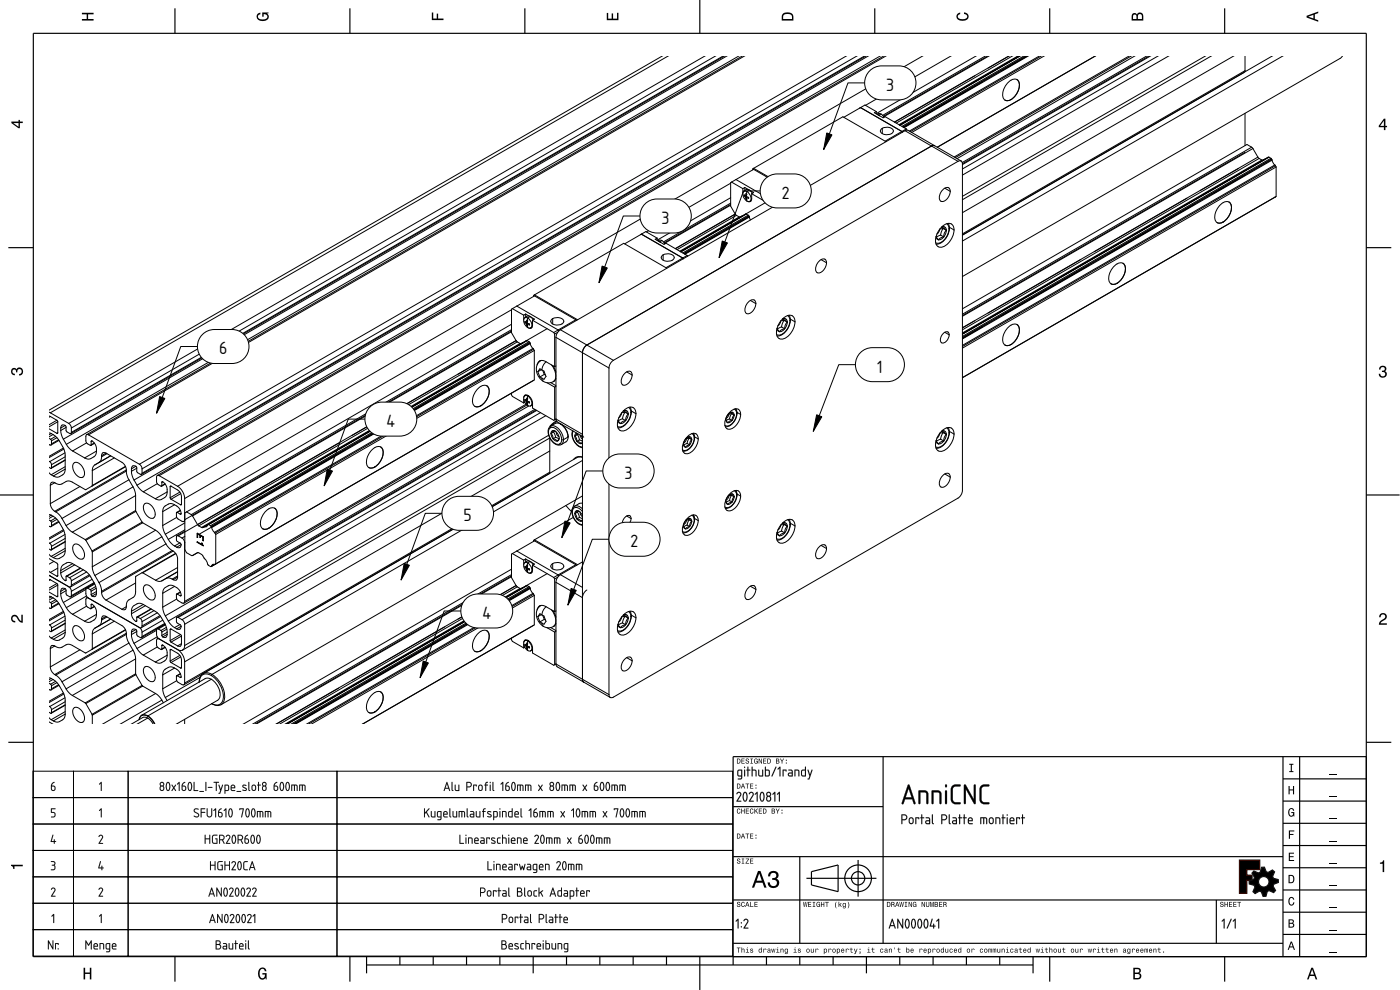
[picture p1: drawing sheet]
<svg xmlns="http://www.w3.org/2000/svg" width="420mm" height="297mm" viewBox="0 0 420 297" stroke-linecap="round" stroke-linejoin="round" font-family="sans-serif">
<defs><g id="words">
<g font-size="5">
<text x="266" y="27.3">3</text>
<text x="234.6" y="59.7">2</text>
<text x="198.6" y="67.2">3</text>
<text x="65.8" y="106.4">6</text>
<text x="263.2" y="111.8">1</text>
<text x="116" y="128.1">4</text>
<text x="187.4" y="143.7">3</text>
<text x="139.1" y="156.4">5</text>
<text x="189.3" y="164.2">2</text>
<text x="144.8" y="185.7">4</text>
</g>
</g></defs>
<g fill="none" stroke="#000" stroke-width=".35">
<path d="M10 10h400v277h-400zM52.5 2.5v7.5M105 2.5v7.5M157.5 2.5v7.5M210 0v10M262.5 2.5v7.5M315 2.5v7.5M367.5 2.5v7.5M2.5 74.3h7.5M410 74.3h7.5M0 148.5h10M410 148.5h10"/>
<path d="M2.5 222.7h7.5M265 227v56M385 233.7h25M385 227v60M390 227v60M410 222.7h7.5M410 227h-190v62.5M220 257h165M220 242h45M240 257v26M257.5 258v11M385 253.7h25"/>
<path d="M385 247h25M385 240.4h25M220 270h165M242 263.5h21M243.5 261.5l8-2v8l-8-2zM365 270v13M385 273.7h25M385 267h25M385 260.4h25M52.5 287v7.5M105 287v7.5M110 289.5h200"/>
<path d="M110 287v5M120 287v2.5M130 287v2.5M140 287v2.5M150 287v2.5M160 287v5M170 287v2.5M180 287v2.5M190 287v2.5M200 287v2.5M210 287v10M220 283h165"/>
<path d="M230 287v2.5M240 287v2.5M250 287v2.5M260 287v5M270 287v2.5M280 287v2.5M290 287v2.5M300 287v2.5M310 287v5M315 287v7.5M367.5 287v7.5M385 280.4h25"/>
<circle cx="257.5" cy="263.5" r="4"/>
<circle cx="257.5" cy="263.5" r="2"/>
</g>
<g fill="#000">
<path d="M24.6 3.8h3.5v.5h-1.7v1.4h1.7v.5h-3.5v-.5h1.4v-1.4h-1.4z" fill-rule="evenodd"/>
<path d="M77.3 4.2l.8-.4v.5l-.3 .1a.68 .68 0 0 0-.4 .6 .68 .68 0 0 0 .4 .6 1.68 1.68 0 0 0 2.5-.6 .92 .92 0 0 0-1.2-.8v.8h-.4v-1.3h1.9v.3l-.5 .1 .4 .4a1.19 1.19 0 0 1-.9 1.7 1.9 1.9 0 0 1-2.6-1.2z" fill-rule="evenodd"/>
<path d="M129.6 3.8h.4v1.8h1.1v-1.5h.4v1.5h1.6v.4h-3.5z" fill-rule="evenodd"/>
<path d="M182.1 3.9h.4v1.7h1.1v-1.6h.4v1.6h1.2v-1.8h.4v2.3h-3.5z" fill-rule="evenodd"/>
<path d="M235 4a2.19 2.19 0 0 0-.4 2.2h3.5v-1.2a1.92 1.92 0 0 0-3.1-1zM235.3 4.4l.4-.2a1.44 1.44 0 0 1 2 .8v.7h-2.7l.1-1z" fill-rule="evenodd"/>
<path d="M287.3 4.2l.9-.4v.4l-.3 .1a.66 .66 0 0 0-.5 .6 .66 .66 0 0 0 .4 .6l.5 .2a1.59 1.59 0 0 0 2-.7 .9 .9 0 0 0-1-.8v-.5a1.24 1.24 0 0 1 1.4 1.1 1.24 1.24 0 0 1-1 1.4 1.93 1.93 0 0 1-2.7-1.2z" fill-rule="evenodd"/>
<path d="M339.8 4.2l-.2 2h3.5v-1.4a.98 .98 0 0 0-.7-1 .98 .98 0 0 0-1.2 .6 .84 .84 0 0 0-1.4-.2zM340.2 4.5l.3-.1 .4 .1 .2 1.2h-1.1zM341.6 4.4l.5-.2a.57 .57 0 0 1 .6 .7v.8h-1.2z" fill-rule="evenodd"/>
<path d="M392.1 4.7v.6l3.5 1.2v-.4l-1-.4v-1.4l1-.4v-.4zM392.6 5l1.6-.5v1z" fill-rule="evenodd"/>
<path d="M3.4 36.5v.4l2.1 1.6h.5v-1.6h.8v-.4h-.8v-.5h-.4v.5zM4 36.9h1.6v1.1z" fill-rule="evenodd"/>
<path d="M415.3 35.6l-1.5 2.1v.5h1.5v.8h.5v-.8h.5v-.4h-.5v-2.2zM415.3 36.2v1.6h-1.1z" fill-rule="evenodd"/>
<path d="M3.6 110.7a.86 .86 0 0 1 1.4 .1 1.12 1.12 0 0 1 1.5-.4 1.12 1.12 0 0 1 .3 1.6l-.5 .6-.6 .1v-.5a.72 .72 0 0 0 .9-.6 .72 .72 0 0 0-.8-.8 .72 .72 0 0 0-.6 .9h-.4a.62 .62 0 0 0-.4-.8 .62 .62 0 0 0-.8 .5 .62 .62 0 0 0 .5 .7l.4 .1-.1 .4a1.17 1.17 0 0 1-1-.7 1.17 1.17 0 0 1 .2-1.2z" fill-rule="evenodd"/>
<path d="M414.2 110a1.01 1.01 0 0 1 1.5-.2 1.01 1.01 0 0 1-.1 1.6 1.12 1.12 0 0 1 .5 1.5 1.12 1.12 0 0 1-1.6 .4l-.6-.6-.1-.6h.4a.72 .72 0 0 0 .7 .9 .72 .72 0 0 0 .8-.8 .72 .72 0 0 0-1-.6v-.4a.62 .62 0 0 0 .9-.4 .62 .62 0 0 0-.5-.8 .62 .62 0 0 0-.8 .6v.3h-.4z" fill-rule="evenodd"/>
<path d="M3.6 184.8a1.22 1.22 0 0 1 2 .7l.8 .8v-1.9h.4v2.5a2.76 2.76 0 0 1-2-1.8 .69 .69 0 0 0-1.1 .4 .69 .69 0 0 0 .9 .8v.5a1.19 1.19 0 0 1-1.2-.7 1.19 1.19 0 0 1 .2-1.3z" fill-rule="evenodd"/>
<path d="M414.2 184.3a1.18 1.18 0 0 1 1.9 .2 1.18 1.18 0 0 1-.9 1.7l-.9 .8h1.9v.5h-2.4a2.76 2.76 0 0 1 1.8-2.1 .69 .69 0 0 0-.5-1.1 .69 .69 0 0 0-.7 .9h-.5z" fill-rule="evenodd"/>
<path d="M221.2 227.6v1.5h.5a.77 .77 0 0 0 .6-.7 .77 .77 0 0 0-.6-.8zM221.4 227.8a.58 .58 0 0 1 .6 .6 .58 .58 0 0 1-.6 .5zM222.5 227.6v1.5h1v-.2h-.8v-.5h.7v-.2h-.7v-.4h.8v-.2zM223.9 227.7a.6 .6 0 0 0 0 .7 .6 .6 0 0 0 .7 .2 .33 .33 0 0 1-.3 .4 .33 .33 0 0 1-.4-.4h-.2a.54 .54 0 0 0 .6 .6 .54 .54 0 0 0 .5-.7 .54 .54 0 0 0-.7-.3 .28 .28 0 0 1 .1-.5 .28 .28 0 0 1 .4 .4h.2l-.1-.3-.2-.2zM225.2 227.6v.2h.3v1.1h-.3v.2h.8v-.2h-.3v-1.1h.3v-.2zM226.5 227.8a.72 .72 0 0 0-.2 .9 .72 .72 0 0 0 .9 .3l.2 .1v-.8h-.5v.2h.3l-.2 .4a.52 .52 0 0 1-.6-.6 .52 .52 0 0 1 .7-.4l.3 .2-.3-.5zM227.7 227.6v1.5h.2v-1.2l.5 1.2h.3v-1.5h-.2v1.2l-.6-1.2zM229 227.6v1.5h1v-.2h-.8v-.5h.7v-.2h-.7v-.4h.8v-.2zM230.3 227.6v1.5h.5a.77 .77 0 0 0 .6-.7 .77 .77 0 0 0-.6-.8zM230.5 227.8a.58 .58 0 0 1 .6 .6 .58 .58 0 0 1-.6 .5zM232.9 227.6v1.5h.6a.42 .42 0 0 0 .4-.3 .42 .42 0 0 0-.2-.5l.1-.2-.1-.4zM233.1 227.8h.3a.23 .23 0 0 1 .3 .2 .23 .23 0 0 1-.3 .2h-.3zM233.1 228.4h.3a.26 .26 0 0 1 .3 .3 .26 .26 0 0 1-.3 .2h-.3zM234.1 227.6l.5 .9v.6h.2v-.6l.5-.9h-.2l-.4 .7-.4-.7zM235.8 228.8v.3h.3v-.3zM235.8 227.9v.4h.3v-.4z" fill-rule="evenodd"/>
<path d="M221.2 235.1v1.5h.5a.77 .77 0 0 0 .6-.7 .77 .77 0 0 0-.6-.8zM221.4 235.3a.58 .58 0 0 1 .6 .6 .58 .58 0 0 1-.6 .5zM222.9 235.1l-.6 1.5h.2l.2-.4h.6l.1 .4h.2l-.5-1.5zM223 235.3l.2 .7h-.5zM223.7 235.1v.2h.5v1.3h.2v-1.3h.4v-.2zM225.1 235.1v1.5h1v-.2h-.8v-.5h.7v-.2h-.7v-.4h.8v-.2zM226.7 236.3v.3h.3v-.3zM226.7 235.4v.4h.3v-.4z" fill-rule="evenodd"/>
<path d="M386.7 235.8h.3v1.1h1v-1.1h.4v2.5h-.4v-1.1h-1v1.1h-.3z" fill-rule="evenodd"/>
<path d="M386.9 229.2h1.3v.3h-.5v1.9h.5v.3h-1.3v-.3h.5v-1.9h-.5z" fill-rule="evenodd"/>
<path d="M3.3 259.5h3.5v.4h-2.5v.8h-.3a.77 .77 0 0 0-.7-.9z" fill-rule="evenodd"/>
<path d="M221.3 257.7a.6 .6 0 0 0 0 .7 .6 .6 0 0 0 .7 .2 .33 .33 0 0 1-.3 .4 .33 .33 0 0 1-.4-.4h-.2a.54 .54 0 0 0 .6 .6 .54 .54 0 0 0 .5-.7 .54 .54 0 0 0-.7-.3 .28 .28 0 0 1 .1-.5 .28 .28 0 0 1 .4 .4h.2l-.1-.3-.2-.2zM222.6 257.6v.2h.3v1.1h-.3v.2h.8v-.2h-.3v-1.1h.3v-.2zM223.8 257.6v.2h.8l-.9 1.3h1.1v-.2h-.8l.8-1.3zM225.1 257.6v1.5h1v-.2h-.8v-.5h.7v-.2h-.7v-.4h.8v-.2z" fill-rule="evenodd"/>
<path d="M221.2 250.1v1.5h.5a.77 .77 0 0 0 .6-.7 .77 .77 0 0 0-.6-.8zM221.4 250.3a.58 .58 0 0 1 .6 .6 .58 .58 0 0 1-.6 .5zM222.9 250.1l-.6 1.5h.2l.2-.4h.6l.1 .4h.2l-.5-1.5zM223 250.3l.2 .7h-.5zM223.7 250.1v.2h.5v1.3h.2v-1.3h.4v-.2zM225.1 250.1v1.5h1v-.2h-.8v-.5h.7v-.2h-.7v-.4h.8v-.2zM226.7 251.3v.3h.3v-.3zM226.7 250.4v.4h.3v-.4z" fill-rule="evenodd"/>
<path d="M221.3 242.8a.72 .72 0 0 0-.2 .9 .72 .72 0 0 0 1 .3l.1-.4-.4 .3a.56 .56 0 0 1-.5-.5 .56 .56 0 0 1 .6-.6l.3 .3-.3-.5zM222.5 242.6v1.5h.2v-.7h.6v.7h.2v-1.5h-.2v.6h-.6v-.6zM223.8 242.6v1.5h1v-.2h-.8v-.5h.7v-.2h-.7v-.4h.8v-.2zM225.2 242.8a.72 .72 0 0 0-.2 .9 .72 .72 0 0 0 1 .3l.1-.4-.4 .3a.56 .56 0 0 1-.4-.5 .56 .56 0 0 1 .5-.6l.3 .3-.3-.5zM226.4 242.6v1.5h.2l.2-.7 .5 .7h.2l-.6-.9 .6-.6h-.2l-.7 .7v-.7zM227.7 242.6v1.5h1v-.2h-.8v-.5h.7v-.2h-.7v-.4h.8v-.2zM229 242.6v1.5h.5a.77 .77 0 0 0 .6-.7 .77 .77 0 0 0-.6-.8zM229.2 242.8a.58 .58 0 0 1 .6 .6 .58 .58 0 0 1-.6 .5zM231.6 242.6v1.5h.5a.42 .42 0 0 0 .5-.3 .42 .42 0 0 0-.2-.5l.1-.2-.1-.4zM231.8 242.8h.3a.23 .23 0 0 1 .3 .2 .23 .23 0 0 1-.3 .2h-.3zM231.8 243.4h.3a.26 .26 0 0 1 .3 .3 .26 .26 0 0 1-.3 .2h-.3zM232.8 242.6l.5 .9v.6h.2v-.6l.5-.9h-.2l-.4 .7-.4-.7zM234.5 243.8v.3h.3v-.3zM234.5 242.9v.4h.3v-.4z" fill-rule="evenodd"/>
<path d="M372 258.1h6.1v2.8h-3.9v1.7h1.6v1.5h-1.6v3.9h-2.2z" fill-rule="evenodd"/>
<path d="M386.8 255.8h1.5v.3h-1.2v.8h1.1v.3h-1.1v.8h1.3v.3h-1.6z" fill-rule="evenodd"/>
<path d="M386.8 249.2h1.6v.3h-1.3v.7h1.1v.3h-1.1v1.2h-.3z" fill-rule="evenodd"/>
<path d="M386.9 242.8a.85 .85 0 0 1 .9-.3 .85 .85 0 0 1 .6 .8h-.3l-.4-.5a1.04 1.04 0 0 0-.8 .9 1.04 1.04 0 0 0 .6 1.1l.4-.2 .2-.6h-.6v-.3h.9v1.3l-.2-.3-.5 .3a1.2 1.2 0 0 1-1-1.8z" fill-rule="evenodd"/>
<path d="M221.3 270.7a.6 .6 0 0 0 0 .7 .6 .6 0 0 0 .7 .2 .33 .33 0 0 1-.3 .4 .33 .33 0 0 1-.4-.4h-.2a.54 .54 0 0 0 .6 .6 .54 .54 0 0 0 .5-.7 .54 .54 0 0 0-.7-.3 .28 .28 0 0 1 .1-.5 .28 .28 0 0 1 .4 .4h.2l-.1-.2-.2-.3zM222.6 270.8a.72 .72 0 0 0-.2 .9 .72 .72 0 0 0 1 .3l.1-.4-.4 .3a.56 .56 0 0 1-.5-.5 .56 .56 0 0 1 .6-.6l.3 .3-.3-.5zM224.2 270.6l-.6 1.5h.2l.2-.4h.6l.1 .4h.2l-.5-1.5zM224.3 270.8l.2 .7h-.5zM225.1 270.6v1.5h1v-.2h-.8v-1.3zM226.4 270.6v1.5h1v-.2h-.8v-.5h.7v-.2h-.7v-.4h.8v-.2z" fill-rule="evenodd"/>
<path d="M227.5 261.3l-1.8 5h.6l.6-1.4h2l.5 1.4h.7l-1.9-5zM227.9 262l.7 2.2h-1.5zM230.9 261.7l-.4 1.2h.6a.88 .88 0 0 1 .5-1.1 .88 .88 0 0 1 1.1 .4 .88 .88 0 0 1-.3 1.2h-.6v.6a1.03 1.03 0 0 1 1.3 .6 1.03 1.03 0 0 1-.7 1.4 1.03 1.03 0 0 1-1.3-.8l-.1-.4h-.6a1.68 1.68 0 0 0 2.1 1.7 1.68 1.68 0 0 0 .9-2.7l-.3-.2a1.29 1.29 0 0 0 .5-1.5 1.29 1.29 0 0 0-1.5-.8z" fill-rule="evenodd"/>
<path d="M241 270.6l.3 1.5h.2l.2-1.3 .2 1.3h.2l.2-1.5h-.1l-.2 1.3-.2-1.3h-.2l-.2 1.3-.2-1.3zM242.5 270.6v1.5h1v-.2h-.8v-.5h.7v-.2h-.7v-.4h.8v-.2zM243.9 270.6v.2h.3v1.1h-.3v.2h.8v-.2h-.3v-1.1h.3v-.2zM245.2 270.8a.72 .72 0 0 0-.2 .9 .72 .72 0 0 0 .9 .3l.2 .1v-.8h-.5v.2h.3l-.2 .4a.52 .52 0 0 1-.6-.6 .52 .52 0 0 1 .8-.4l.2 .2-.3-.5zM246.4 270.6v1.5h.2v-.7h.6v.7h.2v-1.5h-.2v.6h-.6v-.6zM247.6 270.6v.2h.5v1.3h.2v-1.3h.4v-.2zM250.9 270.6a1.35 1.35 0 0 0 .2 1.9 1.84 1.84 0 0 1 0-1.9zM251.7 270.6v1.5h.2l.2-.6 .3 .6h.2l-.4-.7 .4-.4-.7 .5v-.9zM253 271.1a.55 .55 0 0 0-.1 .8 .55 .55 0 0 0 .8 0 .41 .41 0 0 1-.3 .5 .41 .41 0 0 1-.5-.2 .47 .47 0 0 0 .6 .4 .47 .47 0 0 0 .3-.5v-1.1l-.1 .1-.4-.2zM253.1 271.2l.1-.1a.39 .39 0 0 1 .5 .4 .39 .39 0 0 1-.6 .4zM254.4 270.6a1.85 1.85 0 0 1 0 1.9 1.22 1.22 0 0 0 0-1.9z" fill-rule="evenodd"/>
<path d="M266.2 270.6v1.5h.5a.77 .77 0 0 0 .6-.7 .77 .77 0 0 0-.6-.8zM266.4 270.8a.58 .58 0 0 1 .6 .6 .58 .58 0 0 1-.6 .5zM267.5 270.6v1.5h.2v-.6a.45 .45 0 0 1 .5 .1 .45 .45 0 0 1 .1 .5h.2l-.2-.7a.42 .42 0 0 0 .1-.5 .42 .42 0 0 0-.4-.3zM267.7 270.8h.2a.26 .26 0 0 1 .3 .3 .26 .26 0 0 1-.3 .2h-.2zM269.2 270.6l-.6 1.5h.2l.2-.4h.6l.1 .4h.2l-.5-1.5zM269.3 270.8l.2 .7h-.4zM269.9 270.6l.3 1.5h.2l.2-1.3 .2 1.3h.2l.2-1.5h-.1l-.2 1.3-.2-1.3h-.2l-.2 1.3-.2-1.3zM271.5 270.6v.2h.3v1.1h-.3v.2h.8v-.2h-.3v-1.1h.3v-.2zM272.7 270.6v1.5h.2v-1.2l.5 1.2h.3v-1.5h-.2v1.2l-.6-1.2zM274.1 270.8a.72 .72 0 0 0-.2 .9 .72 .72 0 0 0 .9 .3l.2 .1v-.8h-.5v.2h.3l-.2 .4a.52 .52 0 0 1-.6-.6 .52 .52 0 0 1 .8-.4l.2 .2-.3-.5zM276.6 270.6v1.5h.2v-1.2l.6 1.2h.2v-1.5h-.2v1.2l-.6-1.2zM277.9 270.6v.9a.52 .52 0 0 0 .5 .7 .52 .52 0 0 0 .5-.7v-.9h-.2v1a.33 .33 0 0 1-.3 .4 .33 .33 0 0 1-.3-.4v-1zM279.2 270.6v1.5h.1v-1.4l.3 1.4h.2l.3-1.4v1.4h.1v-1.5h-.2l-.3 1.3-.3-1.3zM280.5 270.6v1.5h.6a.42 .42 0 0 0 .4-.3 .42 .42 0 0 0-.2-.5l.2-.2-.1-.4zM280.7 270.8h.3a.23 .23 0 0 1 .3 .2 .23 .23 0 0 1-.3 .2h-.3zM280.7 271.4h.3a.26 .26 0 0 1 .3 .3 .26 .26 0 0 1-.3 .2h-.3zM281.8 270.6v1.5h1v-.2h-.8v-.5h.7v-.2h-.7v-.4h.8v-.2zM283.1 270.6v1.5h.2v-.6a.45 .45 0 0 1 .5 .1 .45 .45 0 0 1 .1 .5h.2l-.2-.7a.42 .42 0 0 0 .1-.5 .42 .42 0 0 0-.4-.3zM283.3 270.8h.3a.26 .26 0 0 1 .3 .3 .26 .26 0 0 1-.4 .2h-.2z" fill-rule="evenodd"/>
<path d="M366.3 270.7a.6 .6 0 0 0 .1 .7 .6 .6 0 0 0 .6 .2 .33 .33 0 0 1-.3 .4 .33 .33 0 0 1-.4-.4h-.1a.54 .54 0 0 0 .5 .6 .54 .54 0 0 0 .5-.7 .54 .54 0 0 0-.7-.3 .28 .28 0 0 1 .2-.5 .28 .28 0 0 1 .3 .4h.2v-.2l-.3-.3zM367.5 270.6v1.5h.2v-.7h.6v.7h.2v-1.5h-.2v.6h-.6v-.6zM368.8 270.6v1.5h1v-.2h-.8v-.5h.7v-.2h-.7v-.4h.8v-.2zM370.1 270.6v1.5h1v-.2h-.8v-.5h.7v-.2h-.7v-.4h.8v-.2zM371.3 270.6v.2h.5v1.3h.2v-1.3h.4v-.2z" fill-rule="evenodd"/>
<path d="M376.3 261.3l-.6 .7 .8 1.3-.2 .5-1.4 .6v.8l1.5 .4 .2 .6-.6 1.3 .7 .6 1.3-.7 .5 .2 .6 1.4 .8-.1 .4-1.4 .6-.3 1.3 .6 .6-.6-.7-1.3 .2-.6 1.4-.5-.1-.9-1.4-.4-.3-.5 .6-1.4-.6-.6-1.3 .8-.6-.2-.5-1.4h-.9l-.4 1.5-.5 .2zM377.7 264.6a1.57 1.57 0 0 1 3.1 0 1.57 1.57 0 0 1-3.1 0z" fill-rule="evenodd"/>
<path d="M386.7 262.5v2.5h.8a1.28 1.28 0 0 0 1-1.2 1.28 1.28 0 0 0-1-1.3zM387 262.8a.96 .96 0 0 1 1.1 1 .96 .96 0 0 1-1.1 .9z" fill-rule="evenodd"/>
<path d="M386.7 275.8v2.5h.9a.7 .7 0 0 0 .8-.5 .7 .7 0 0 0-.4-.8l.3-.5a.62 .62 0 0 0-.7-.7zM387 276.1h.6a.38 .38 0 0 1 .4 .4 .38 .38 0 0 1-.5 .4h-.5zM387 277.2h.6a.44 .44 0 0 1 .5 .4 .44 .44 0 0 1-.5 .4h-.6z" fill-rule="evenodd"/>
<path d="M386.9 269.4a.85 .85 0 0 1 .9-.3 .85 .85 0 0 1 .6 .8h-.3l-.4-.5a1.05 1.05 0 0 0-.8 1 1.05 1.05 0 0 0 .7 1l.3-.1 .2-.6h.4a.89 .89 0 0 1-.8 1 .89 .89 0 0 1-1-.7z" fill-rule="evenodd"/>
<path d="M414.1 258.8a.77 .77 0 0 0 1-.7h.3v3.6h-.4v-2.5h-.9z" fill-rule="evenodd"/>
<path d="M25.1 290.4h.5v1.4h1.4v-1.4h.4v3.5h-.4v-1.7h-1.4v1.7h-.5z" fill-rule="evenodd"/>
<path d="M77.8 290.8a1.2 1.2 0 0 1 1.3-.5 1.2 1.2 0 0 1 .9 1.1h-.5l-.1-.3a.68 .68 0 0 0-.6-.4 .68 .68 0 0 0-.7 .3 1.68 1.68 0 0 0 .7 2.5 .92 .92 0 0 0 .7-1.1h-.8v-.4h1.3v1.9h-.2l-.1-.5-.4 .4a1.19 1.19 0 0 1-1.8-.9v-1.6z" fill-rule="evenodd"/>
<path d="M221.1 284.3v.2h.5v1.3h.2v-1.3h.4v-.2zM222.5 284.3v1.5h.2v-.8l.3-.2 .2 .2v.8h.2v-.7a.38 .38 0 0 0-.2-.5 .38 .38 0 0 0-.5 .2v-.5zM223.9 284.7l.3 .2v.8l-.4 .1h1l-.4-.1v-1zM224.2 284.3l.2 .2zM225.3 284.7l-.1 .5 .6 .2a.26 .26 0 0 1-.2 .3 .26 .26 0 0 1-.3-.2h-.2a.42 .42 0 0 0 .6 .4 .42 .42 0 0 0 .1-.7l-.5-.3 .3-.1 .4 .2-.1-.3zM227.8 284.8a.54 .54 0 0 0-.2 .8 .54 .54 0 0 0 .8 0l.2 .2v-1.5h-.2v.5l-.3-.2zM227.9 284.9l.1-.1a.39 .39 0 0 1 .4 .4 .39 .39 0 0 1-.5 .4zM229.1 284.7v1.1h.2l.1-.9 .6 .1a.38 .38 0 0 0-.3-.4 .38 .38 0 0 0-.4 .2zM230.5 284.7l-.2 .3 .6-.2 .1 .3a.42 .42 0 0 0-.7 .2 .42 .42 0 0 0 .3 .6l.7-.2-.2-1zM230.5 285.4a.25 .25 0 0 1 .5 0 .25 .25 0 0 1-.5 0zM231.4 284.7l.3 1.1h.2l.2-1 .2 1h.1l.3-1.1h-.2l-.2 .9-.1-.9h-.2l-.2 .9-.2-.9zM233 284.7l.3 .2v.8l-.4 .1h1l-.4-.1v-1zM233.3 284.3l.2 .2zM234.2 284.7v1.1h.2v-.8l.3-.2 .2 .2 .1 .8h.1v-.7a.38 .38 0 0 0-.2-.5 .38 .38 0 0 0-.5 .2zM235.6 284.8a.55 .55 0 0 0-.1 .8 .55 .55 0 0 0 .8 0 .41 .41 0 0 1-.3 .5 .41 .41 0 0 1-.5-.2 .47 .47 0 0 0 .6 .4 .47 .47 0 0 0 .3-.5v-1.1l-.1 .1-.4-.2zM235.7 284.9l.1-.1a.39 .39 0 0 1 .5 .4 .39 .39 0 0 1-.6 .4zM238.2 284.7l.3 .2v.8l-.4 .1h1l-.4-.1v-1zM238.5 284.3l.2 .2zM239.6 284.7l-.1 .5 .6 .2a.26 .26 0 0 1-.2 .3 .26 .26 0 0 1-.3-.2h-.2a.42 .42 0 0 0 .6 .4 .42 .42 0 0 0 .2-.7l-.6-.3 .3-.1 .4 .2-.1-.3zM242 285.3a.57 .57 0 0 0 1.1 0 .57 .57 0 0 0-1.1 0zM242.3 284.9l.1-.1a.4 .4 0 0 1 .4 .5 .4 .4 0 0 1-.5 .3zM243.3 284.7v.7a.38 .38 0 0 0 .3 .4 .38 .38 0 0 0 .5-.2l.1 .2v-1.1h-.1l-.1 .8-.3 .2-.2-.2v-.8zM244.7 284.7v1.1h.2l.1-.9 .6 .1a.38 .38 0 0 0-.3-.4 .38 .38 0 0 0-.4 .2zM247.2 284.7v1.6h.2l.1-.6a.53 .53 0 0 0 .8-.5 .53 .53 0 0 0-.9-.4zM247.5 284.9l.1-.1a.39 .39 0 0 1 .4 .5 .39 .39 0 0 1-.5 .3zM248.6 284.7v1.1h.2l.1-.9 .6 .1a.38 .38 0 0 0-.3-.4 .38 .38 0 0 0-.4 .2zM249.8 285.3a.57 .57 0 0 0 1.1 0 .57 .57 0 0 0-1.1 0zM250.1 284.9l.1-.1a.4 .4 0 0 1 .4 .5 .4 .4 0 0 1-.5 .3zM251.1 284.7v1.6h.2l.1-.6a.53 .53 0 0 0 .8-.5 .53 .53 0 0 0-.9-.4zM251.4 284.9l.1-.1a.39 .39 0 0 1 .4 .5 .39 .39 0 0 1-.5 .3zM252.6 284.8a.57 .57 0 0 0-.1 .8 .57 .57 0 0 0 .8 0l.1-.1-.6 .2-.2-.4h.8l-.1-.5-.4-.2zM252.7 284.9l.3-.1 .2 .3h-.6zM253.8 284.7v1.1h.2l.1-.9 .6 .1a.38 .38 0 0 0-.3-.4 .38 .38 0 0 0-.4 .2zM255.3 284.4v.3l-.3 .2h.3l.1 .9h.5l-.4-.4v-.5h.4v-.2h-.4v-.3zM256.3 284.7l.4 1.2-.4 .3h.4l.6-1.5h-.2l-.3 .9-.3-.9zM258 284.7v.3h.3v-.3zM258 285.5l.1 .4-.2 .4 .4-.5v-.3zM260.4 284.7l.3 .2v.8l-.4 .1h.9l-.4-.1v-1zM260.7 284.3l.2 .2zM261.8 284.4v.3l-.3 .2h.3l.1 .9h.5l-.4-.4v-.5h.4v-.2h-.4v-.3zM264.3 284.8a.57 .57 0 0 0-.1 .8 .57 .57 0 0 0 .9 0l-.2-.2a.32 .32 0 0 1-.5 .1 .32 .32 0 0 1 0-.5 .32 .32 0 0 1 .5 0h.2l-.3-.4zM265.6 284.7l-.1 .3 .5-.2 .1 .3a.42 .42 0 0 0-.6 .2 .42 .42 0 0 0 .3 .6l.4-.2 .2 .1-.1-.8-.2-.4zM265.6 285.4a.25 .25 0 0 1 .5 0 .25 .25 0 0 1-.5 0zM266.8 284.7v1.1h.2v-.8l.3-.2 .2 .2v.8h.2v-.7a.38 .38 0 0 0-.3-.5 .38 .38 0 0 0-.4 .2zM268.4 284.3l.2 .6zM269.6 284.4v.3l-.3 .2h.3l.1 .9h.6l-.5-.4v-.5h.5v-.2h-.5v-.3zM272 284.3v1.5l.2-.2a.5 .5 0 0 0 .7-.4 .5 .5 0 0 0-.7-.4v-.5zM272.2 284.9l.1-.1a.39 .39 0 0 1 .4 .5 .39 .39 0 0 1-.5 .3zM273.4 284.8a.57 .57 0 0 0-.1 .8 .57 .57 0 0 0 .8 0l.1-.1-.6 .2-.2-.4h.8l-.1-.5-.4-.2zM273.5 284.9l.3-.1 .2 .3h-.6zM276 284.7v1.1h.1l.1-.9 .7 .1a.38 .38 0 0 0-.3-.4 .38 .38 0 0 0-.5 .2zM277.3 284.8a.57 .57 0 0 0-.1 .8 .57 .57 0 0 0 .8 0l.1-.1-.6 .2-.2-.4h.8l-.1-.5-.4-.2zM277.4 284.9l.4-.1 .1 .3h-.6zM278.5 284.7v1.6h.2v-.6a.53 .53 0 0 0 .8-.5 .53 .53 0 0 0-.8-.4zM278.7 284.9l.1-.1a.39 .39 0 0 1 .5 .5 .39 .39 0 0 1-.6 .3zM279.9 284.7v1.1h.1l.1-.9 .7 .1a.38 .38 0 0 0-.3-.4 .38 .38 0 0 0-.5 .2zM281 285.3a.6 .6 0 0 0 1.2 0 .6 .6 0 0 0-1.2 0zM281.3 284.9l.1-.1a.4 .4 0 0 1 .4 .5 .4 .4 0 0 1-.5 .3zM282.4 284.8a.54 .54 0 0 0-.1 .8 .54 .54 0 0 0 .8 0l.2 .2v-1.5h-.2v.5l-.3-.2zM282.6 284.9l.1-.1a.39 .39 0 0 1 .4 .4 .39 .39 0 0 1-.5 .4zM283.7 284.7v.7a.38 .38 0 0 0 .2 .4 .38 .38 0 0 0 .5-.2l.2 .2v-1.1h-.2v.8l-.3 .2-.2-.2v-.8zM285.1 284.8a.57 .57 0 0 0-.1 .8 .57 .57 0 0 0 .9 0l-.2-.2a.32 .32 0 0 1-.4 .1 .32 .32 0 0 1 0-.5 .32 .32 0 0 1 .4 0h.2l-.3-.4zM286.4 284.8a.57 .57 0 0 0-.1 .8 .57 .57 0 0 0 .8 0l.1-.1-.6 .2-.1-.4h.7l-.1-.5-.4-.2zM286.5 284.9l.4-.1 .1 .3h-.5zM287.6 284.8a.54 .54 0 0 0-.1 .8 .54 .54 0 0 0 .8 0l.2 .2v-1.5h-.2v.5l-.3-.2zM287.8 284.9l.1-.1a.39 .39 0 0 1 .4 .4 .39 .39 0 0 1-.5 .4zM290.1 285.3a.6 .6 0 0 0 1.2 0 .6 .6 0 0 0-1.2 0zM290.4 284.9l.1-.1a.4 .4 0 0 1 .5 .5 .4 .4 0 0 1-.6 .3zM291.6 284.7v1.1h.2v-.9l.7 .1a.38 .38 0 0 0-.3-.4 .38 .38 0 0 0-.5 .2zM294.2 284.8a.57 .57 0 0 0-.1 .8 .57 .57 0 0 0 .9 0l-.2-.2a.32 .32 0 0 1-.4 .1 .32 .32 0 0 1 0-.5 .32 .32 0 0 1 .4 0h.2l-.3-.4zM295.3 285.3a.6 .6 0 0 0 1.2 0 .6 .6 0 0 0-1.2 0zM295.6 284.9l.1-.1a.4 .4 0 0 1 .5 .5 .4 .4 0 0 1-.6 .3zM296.6 284.7v1.1h.2l.2-1 .1 1h.1l.2-1 .1 1h.2l-.1-1.2zM297.9 284.7v1.1h.2l.2-1 .1 1h.1l.2-1 .1 1h.2l-.1-1.2zM299.3 284.7v.7a.38 .38 0 0 0 .3 .4 .38 .38 0 0 0 .4-.2l.2 .2v-1.1h-.2v.8l-.3 .2-.2-.2v-.8zM300.6 284.7v1.1h.2v-.8l.3-.2 .2 .2v.8h.2v-.7a.38 .38 0 0 0-.3-.5 .38 .38 0 0 0-.4 .2zM302 284.7l.3 .2v.8l-.4 .1h1l-.4-.1v-1zM302.3 284.3l.2 .2zM303.3 284.8a.57 .57 0 0 0-.1 .8 .57 .57 0 0 0 .9 0l-.1-.2a.32 .32 0 0 1-.5 .1 .32 .32 0 0 1 0-.5 .32 .32 0 0 1 .4 0h.2l-.2-.4zM304.6 284.7l-.1 .3 .3-.2a.23 .23 0 0 1 .3 0 .23 .23 0 0 1 0 .3 .42 .42 0 0 0-.6 .2 .42 .42 0 0 0 .3 .6l.7-.2-.2-1zM304.7 285.4a.25 .25 0 0 1 .5 0 .25 .25 0 0 1-.5 0zM306.1 284.4v.3l-.4 .2h.4v.9h.6l-.4-.4v-.5h.4v-.2h-.4v-.3zM307.2 284.8a.57 .57 0 0 0-.1 .8 .57 .57 0 0 0 .9 0v-.1l-.5 .2-.2-.4h.7l-.1-.5-.3-.2zM307.4 284.9l.3-.1 .1 .3h-.5zM308.5 284.8a.54 .54 0 0 0-.2 .8 .54 .54 0 0 0 .8 0l.2 .2v-1.5h-.2v.5l-.3-.2zM308.6 284.9l.1-.1a.39 .39 0 0 1 .4 .4 .39 .39 0 0 1-.5 .4zM310.8 284.7l.3 1.1h.2l.2-1 .1 1h.2l.3-1.1h-.2l-.2 .9-.1-.9h-.2l-.2 .9-.2-.9zM312.4 284.7l.3 .2v.8l-.4 .1h1l-.4-.1v-1zM312.7 284.3l.2 .2zM313.9 284.4v.3l-.4 .2h.4v.9h.6l-.4-.4v-.5h.4v-.2h-.4v-.3zM314.9 284.3v1.5h.2v-.8l.3-.2 .2 .2v.8h.2v-.7a.38 .38 0 0 0-.2-.5 .38 .38 0 0 0-.5 .2v-.5zM316.2 285.3a.57 .57 0 0 0 1.1 0 .57 .57 0 0 0-1.1 0zM316.4 284.9l.1-.1a.4 .4 0 0 1 .5 .5 .4 .4 0 0 1-.6 .3zM317.5 284.7v.7a.38 .38 0 0 0 .3 .4 .38 .38 0 0 0 .4-.2l.2 .2v-1.1h-.2v.8l-.3 .2-.2-.2v-.8zM319.1 284.4v.3l-.3 .2h.3l.1 .9h.5l-.4-.4v-.5h.4v-.2h-.4v-.3zM321.4 285.3a.57 .57 0 0 0 1.1 0 .57 .57 0 0 0-1.1 0zM321.6 284.9l.1-.1a.4 .4 0 0 1 .5 .5 .4 .4 0 0 1-.6 .3zM322.7 284.7v.7a.38 .38 0 0 0 .3 .4 .38 .38 0 0 0 .4-.2l.2 .2v-1.1h-.2v.8l-.3 .2-.2-.2v-.8zM324.1 284.7v1.1h.2l.1-.9 .6 .1a.38 .38 0 0 0-.3-.4 .38 .38 0 0 0-.4 .2zM326.4 284.7l.3 1.1h.2l.2-1 .2 1h.1l.3-1.1h-.2l-.2 .9-.1-.9h-.2l-.2 .9-.2-.9zM328 284.7v1.1h.2l.1-.9 .6 .1a.38 .38 0 0 0-.3-.4 .38 .38 0 0 0-.4 .2zM329.3 284.7l.3 .2v.8l-.4 .1h1l-.4-.1v-1zM329.6 284.3l.2 .2zM330.8 284.4v.3l-.3 .2h.3l.1 .9h.5l-.4-.4v-.5h.4v-.2h-.4v-.3zM332.1 284.4v.3l-.3 .2h.3l.1 .9h.5l-.4-.4v-.5h.4v-.2h-.4v-.3zM333.2 284.8a.57 .57 0 0 0-.1 .8 .57 .57 0 0 0 .9 0v-.1l-.5 .2-.2-.4h.8l-.2-.5-.3-.2zM333.4 284.9l.3-.1 .2 .3h-.6zM334.4 284.7v1.1h.2v-.8l.3-.2 .2 .2 .1 .8h.1v-.7a.38 .38 0 0 0-.2-.5 .38 .38 0 0 0-.5 .2zM337.2 284.7l-.1 .3 .2-.2a.23 .23 0 0 1 .3 0 .23 .23 0 0 1 .1 .3 .42 .42 0 0 0-.6 .2 .42 .42 0 0 0 .3 .6l.6-.2-.2-1zM337.2 285.4a.25 .25 0 0 1 .5 0 .25 .25 0 0 1-.5 0zM338.4 284.8a.55 .55 0 0 0-.1 .8 .55 .55 0 0 0 .8 0 .41 .41 0 0 1-.3 .5 .41 .41 0 0 1-.5-.2 .47 .47 0 0 0 .6 .4 .47 .47 0 0 0 .3-.5v-1.1l-.1 .1-.4-.2zM338.5 284.9l.1-.1a.39 .39 0 0 1 .5 .4 .39 .39 0 0 1-.6 .4zM339.7 284.7v1.1h.2l.1-.9 .6 .1a.38 .38 0 0 0-.3-.4 .38 .38 0 0 0-.4 .2zM341 284.8a.57 .57 0 0 0 0 .8 .57 .57 0 0 0 .8 0l.1-.1-.6 .2-.2-.4h.8l-.2-.5-.3-.2zM341.2 284.9l.3-.1 .2 .3h-.6zM342.3 284.8a.57 .57 0 0 0 0 .8 .57 .57 0 0 0 .8 0l.1-.1-.6 .2-.2-.4h.8l-.2-.5-.3-.2zM342.5 284.9l.3-.1 .2 .3h-.6zM343.5 284.7v1.1h.1l.2-1 .1 1h.2l.1-1 .1 1h.2l-.1-1.2zM344.9 284.8a.57 .57 0 0 0 0 .8 .57 .57 0 0 0 .8 0l.1-.1-.6 .2-.2-.4h.8l-.2-.5-.3-.2zM345.1 284.9l.3-.1 .2 .3h-.6zM346.2 284.7v1.1h.1l.1-.8 .3-.2 .2 .2v.8h.2v-.7a.38 .38 0 0 0-.3-.5 .38 .38 0 0 0-.5 .2zM347.7 284.4v.3l-.3 .2h.3l.1 .9h.5l-.4-.4v-.5h.4v-.2h-.4v-.3zM349.1 285.5v.3h.3v-.3z" fill-rule="evenodd"/>
<path d="M340.1 290.4v3.5h1.3a.98 .98 0 0 0 1.1-.8 .98 .98 0 0 0-.6-1.1 .86 .86 0 0 0 .4-1.1 .86 .86 0 0 0-.9-.5zM340.6 290.8h.7a.53 .53 0 0 1 .6 .5 .53 .53 0 0 1-.6 .5h-.7zM340.6 292.2h.7a.61 .61 0 0 1 .8 .6 .61 .61 0 0 1-.7 .6h-.8z" fill-rule="evenodd"/>
<path d="M387.4 282.5l-1 2.5h.4l.2-.7h1l.3 .7h.3l-.9-2.5zM387.5 282.9l.4 1.1h-.7z" fill-rule="evenodd"/>
<path d="M393.5 290.4l-1.2 3.5h.4l.4-1.1h1.4l.4 1.1h.4l-1.3-3.5zM393.8 290.9l.5 1.5h-1z" fill-rule="evenodd"/>
</g>
<g fill="none" stroke="#000" stroke-width=".3">
<path d="M198.7 16.9l-183.8 106.1M200.4 16.9l-185.3 107M211.5 16.9l-190.9 110.1M214.7 16.9l-193.3 111.5M216.9 16.9l-195.5 112.8M217.4 16.9l-196.1 113.2M218.1 16.9l-199.1 114.9M221.7 16.9l-201.8 116.4M222.7 16.9l-196.7 113.5M223.4 16.9l-196.8 113.6M253.9 16.9l-212.1 122.4M257.1 16.9l-214.5 123.8"/>
<path d="M259.4 16.9l-216.8 125.1M259.8 16.9l-217.3 125.4M260.5 16.9l-220.3 127.1M264.1 16.9l-223 128.7M265.1 16.9l-217.9 125.8M265.8 16.9l-218 125.8M276.8 16.9l-223.5 129M285.3 16.9l-25.6 14.7M292.8 16.9l-29.8 17.2M295.7 16.9l-30.8 17.7M296.3 16.9l-31.2 18M296.7 16.9l-31.5 18.1"/>
<path d="M302.7 16.9l-34.3 19.7M302.8 16.9l-6.2 3.5M303.7 16.9l-34.7 20M305.4 16.9l-35.6 20.5M305.8 16.9l-35.8 20.6M306.1 16.9l-36 20.7M307.2 16.9l-36.5 21M307.7 16.9l-36.8 21.2M308.1 16.9l-37 21.3M308.2 16.9l-7.6 4.3M308.5 16.9l-37.2 21.4M311.8 16.9l-38.9 22.4"/>
<path d="M312.4 16.9l-39.2 22.6M313.3 16.9l-39.7 22.8M328.6 16.9l-47.3 27.3M338.8 16.9l-52.4 30.2M339.4 16.9l-52.7 30.4M340.5 16.9l-53.3 30.7M344.1 16.9l-55.3 31.9M344.7 16.9l-55.9 32.2M345.2 16.9l-56.4 32.5M347.5 16.9l-58.7 33.8M350.6 16.9l-61.8 35.6M361.7 16.9l-72.9 42"/>
<path d="M363.4 16.9l-74.6 43M370.2 16.9l-81.4 46.9M373.6 16.9v4.3M381.7 16.9l-92.9 53.7M384.9 16.9l-96.1 55.4M402.9 16.9l-.7 .6-113.4 65.5M258 32.4l.3-.1 12.5 7.4M258 32.4h.1M263 33.5l-.6 .3 2.6 1.5 .6-.3 6.4 3.7M263 33.5l-3.4-2-6.4 3.7M263 33.5v.7M263.5 34.4l.2 .1"/>
<path d="M263.7 34.5l.3 .2M264.4 34.2l.9 1M264.4 34.2l-.6-.1-.6 .2M264.4 34.2l-.7 .3M264.5 38.7a2.43 2.43 0 0 1 3.6 .6 2.25 2.25 0 0 1-3.9 0zM264.8 38.5v1.6M271.6 39.2l.9-.1 15.9 9.2M271.6 39.2l15.9 9.2M271.6 39.2l-103.4 59.7M272 38.7l-6.4 3.7M272 38.7l.2 .3M294.8 24.6l-23.6 13.6"/>
<path d="M303.4 29.9h.1M305.2 23.9a3.3 3.3 0 0 1-.2 4.4l-1.6 1.6M305.2 23.9a3.2 3.2 0 0 0-3.7 2.2 3.1 3.1 0 0 0 .1 4l1 .1 .8-.3M373.6 21.2v.4M373.6 34v9.7M373.6 21.2l-84.8 49M219.3 59.3l-22.1 12.8M219.3 55l-25.3 14.6M219.5 54.6l3.4 2M220.9 53.9l12.5 7.4M222.9 56.6v1.3M223.2 57.4a2.16 2.16 0 0 0 1 2.9"/>
<path d="M223.2 57.4l1 .1M223.3 58.7v-.3l.4 .4M223.3 58.7l.4 .5M223.5 58.6l-.2 .1M223.5 56.3l-.6 .3M223.5 56.3l1.1 .6M223.5 56.3v.9M223.7 59.2l.2 .5M223.9 59.7l.1 .1M224 59l.7 .2v.3l-.7-.2M224 59.3l.1 .6-.1-.1M224 59l-.3 .2"/>
<path d="M224 58.2v.8M224 58.2l-.1-.1-.2 .7M224 59.8l.2 .5M224.1 58.6l-.4 .2M224.1 59.6l-.2 .1M224.2 57.5a2.38 2.38 0 0 1 1 2.7l-.2 .2M224.2 57.5l-.2 .7M224.3 59.1l-.3 .2M224.6 56.9l.2 .1M224.6 56.9l-.5-.1-.9 .6M224.8 57l.3 .2M224.8 57l-.6 .5"/>
<path d="M225.1 57.2l.7 .8M225.1 57.2l1.1 .6-.6 .3M225.6 58.1l-.1 2-.5 .4-.6-.1M225.6 58.1l6.4 3.7M226.2 50.5l12.9 7.5M231.4 57.8a2.43 2.43 0 0 1 3.6 .6 2.25 2.25 0 0 1-3.9 0zM231.6 57.6v1.6M238.6 58l-6.6 3.8M238.6 58l-12.4-7.2-6.9 4v7.1l1.3 2.3M238.6 58l.1 .2M265.9 42.5l-12.9-7.5-27.1 15.7v.3M280.5 43.7l-.9 .1-103.5 59.7-.9 1-.4 1.3v98l.4 .9"/>
<path d="M283.1 56.8a1.15 1.15 0 0 1 1.6-.5 1.15 1.15 0 0 1 .4 1.6 2.7 2.7 0 0 1-2.7 2.5 2.6 2.6 0 0 1 .7-3.6zM283.5 56.5l1.7 .9M287.5 48.4l-103.4 59.7M288.4 48.3l.4 .9M288.4 48.3l-.9 .1M288.8 49.2v98l-.4 1.3-.9 1-103.4 59.7-1 .1M371.7 50.5l-11.5 6.7M373.6 45.7l-84.8 49M375.6 44.2l.4 .4M375.6 44.2l-1.4-.8-85.4 49.3M375.6 44.2l-86.8 50.1M376 44.6l1.5 2.5"/>
<path d="M376 44.6l-87.2 50.3M377.5 47.1l.4 .4M377.5 47.1l-88.7 51.2 3.8-2.1M377.9 47.5l.8 .5M377.9 47.5l-89.1 51.5M378.7 48l.3 .1M378.7 48l-89.9 51.9M379.5 47.8h.1M380.6 47.2l-.1 .1M380.8 47.2l-92 53M380.8 47.2l.6 .3M380.8 47.2l-92 53.1"/>
<path d="M381.4 47.5l.2 .2M381.4 47.5l-92.6 53.4M381.6 47.7l.1 .2M381.6 47.7l-92.8 53.5M381.7 47.9l.1 .2M381.7 47.9l-92.9 53.6M381.8 48.1l.8 1.4M381.8 48.1l-93 53.6M382.6 49.5l.2 .2M382.6 49.5l-93.8 54.1M382.7 59.1h.1M382.8 59.1h-.1"/>
<path d="M382.8 49.7l.2 .4M382.8 49.7l-94 54.3M383 50.1v8.9l-94.2 54.3M383 50.1l-94.2 54.4M192.2 70.4h.1M192.5 70.3l12.5 7.4M197.2 71.4l-3.4-1.9-6.3 3.7M197.2 71.4l-.6 .4 2.7 1.5 .6-.3 6.3 3.7M197.2 71.4v.7M197.7 72.4l.3 .1M198 72.5l.2 .2M198.6 72.2l.9 1"/>
<path d="M198.6 72.2l-.5-.2-.7 .2M198.6 72.2l-.6 .3M198.8 76.6a2.43 2.43 0 0 1 3.5 .7 2.25 2.25 0 0 1-3.9 0zM199 76.5v1.6M206.2 76.7l-6.3 3.6M206.2 76.7l.2 .2M219.3 60.9l-20.2 11.7M219.3 61.6l-19.8 11.4M219.3 61.3l-20 11.5M220.6 64.2l.4 .4M220.7 64.2l-18 10.4M221 64.6l.8 .5"/>
<path d="M221 64.6l-17.8 10.3M221.8 65.1l.4 .1M221.8 65.1l-17.8 10.3M222.6 64.9h.1M222.7 64.9h-.1M224 64.2l-.4 .2M224 64.2l.5 .4M224 64.2l-19.6 11.4M224.2 60.3l.8 .1M224.5 64.6l.2 .2M224.5 64.6l-19.6 11.3M224.7 64.8l.1 .1"/>
<path d="M224.7 64.8l-19.5 11.2M224.8 64.9l.1 .2M224.8 64.9l-19.4 11.3M224.9 65l-19.5 11.2M224.9 65.1l.3 .9M224.9 65.1l-19.3 11.2M225.4 60.2l-.4 .2M230 60.7l-25.8 14.8M232 61.8l.1 .2M246 78.2a1.15 1.15 0 0 1 1.5-.4 1.15 1.15 0 0 1 .5 1.5 2.7 2.7 0 0 1-2.8 2.5 2.6 2.6 0 0 1 .8-3.6zM246.4 77.9l1.7 .9M280.9 70.9l.3 .6a.48 .48 0 0 0 .5 .3 .48 .48 0 0 0 .5-.3l1-.4"/>
<path d="M282 68.8l-.3 .9-.5 .5M282.3 70.5l-1.3 .7M282.3 70.5l.9 .6M282.5 68.2l.5-.4a1.79 1.79 0 0 1 1.9-.8 1.79 1.79 0 0 1 1.4 1.5 5.6 5.6 0 0 1-3.8 5.7 1.82 1.82 0 0 1-1.7-2.6l.8-2.1zM282.5 68.2l.7-.2 .8 1.1M282.5 68.2a.93 .93 0 0 1 1.1-.1 .93 .93 0 0 1 .4 1M282.7 68.1l.4 .5M283.1 68.6l-.8 1.9M283.1 68.6l.9 .5M283.1 68.6l-1 .1M284 69.1l-.6 .9-.2 1.1M284 69.1h.1"/>
<path d="M284 69.1a2.87 2.87 0 0 1-2.4 2.9l-.6-.6-.1-.5M284.1 67.1l.4 .5 .3 1M284.5 67l.4 1.5M284.8 68.6a4.4 4.4 0 0 1-3.6 4.4l-.4-.2M284.9 68.2l1.4 .8M284.9 68.5a4.7 4.7 0 0 1-4 4.8M284.9 68.5l-.1 .1M324.4 77.9l-27.8 16M334.4 79.8a1.89 1.89 0 0 1 3.2-.2 4.8 4.8 0 0 1-3.5 5.7h-.3a2.43 2.43 0 0 1-.7-3.5zM358.5 61.3l-26.1 15.1M366.2 61.5a1.89 1.89 0 0 1 3.2-.2 4.8 4.8 0 0 1-3.5 5.7l-.3-.1a2.43 2.43 0 0 1-.7-3.5zM367.1 66.6h.1"/>
<path d="M153.5 99.3l-98.1 56.6-.2 .6M153.5 92.9l-98.1 56.7M153.5 97.3l-97.5 56.3M153.5 98.9l-96.1 55.5M153.5 99.5l-95.7 55.3M153.8 92.6l3.4 2M155.1 91.8l12.4 7.2 .2 .3M157.2 94.6v1.3M157.5 95.4a2.16 2.16 0 0 0 .9 2.9M157.5 95.4h.9M157.5 96.7v-.3l.4 .4M157.5 96.7l.4 .4"/>
<path d="M157.7 96.6l-.2 .1M157.8 94.2l1 .6M157.8 94.2v1M157.8 94.2l-.6 .4M157.9 97.1l.2 .6M158.1 97.7l.1 .1M158.2 97l.7 .2v.3l-.7-.2M158.2 97.3l.2 .5h-.2M158.2 97l-.3 .1M158.2 96.2v.8M158.2 96.2l-.1-.1-.2 .7M158.2 97.8l.2 .5"/>
<path d="M158.3 96.6l-.4 .2M158.3 97.6l-.2 .1M158.4 95.4a2.38 2.38 0 0 1 1.1 2.8l-.3 .2M158.4 98.3l.8 .1M158.4 95.4l-.2 .8M158.6 97.1l-.4 .2M158.8 94.8l.3 .2M158.8 94.8h-.5l-.8 .6M159.1 95l.2 .1M159.1 95l-.7 .4M159.3 95.1l.7 .9M159.3 95.1l1.1 .7-.6 .3"/>
<path d="M159.7 98.2l-.5 .2M159.8 96.1l-.1 2-.5 .4-.5-.1M159.8 96.1l6.4 3.7M160.4 88.5l12.9 7.4M164.2 98.6l-101.8 58.8M165.6 95.8a2.43 2.43 0 0 1 3.6 .6 2.25 2.25 0 0 1-3.9 0zM165.9 95.6v1.6M166.2 99.8l.3 .4M167.4 99.7l-.9 .5M168.2 98.9l-1 1-.4 1.3M168.2 98.9l15.9 9.2M172.8 95.9l-6.6 3.9"/>
<path d="M172.8 95.9l-12.4-7.1-6.9 4v7l1.4 2.4M172.8 95.9l.1 .3M200.1 80.5l-12.9-7.5-27.1 15.6v.3M210 92h.1M224.8 90.4a1.15 1.15 0 0 1 1.5-.4 1.15 1.15 0 0 1 .5 1.6 2.7 2.7 0 0 1-2.8 2.5 2.6 2.6 0 0 1 .8-3.7zM225.2 90.1l1.6 1M234.3 96.3l-.4 1-.4 .5M234.6 98.1l-1.3 .6M234.6 98.1l.9 .5M234.8 95.8l.5-.5a1.79 1.79 0 0 1 1.9-.7 1.79 1.79 0 0 1 1.3 1.5 5.6 5.6 0 0 1-3.8 5.7 1.82 1.82 0 0 1-1.6-2.7l.7-2.1zM234.8 95.8l.7-.2 .8 1.1M234.8 95.7a.93 .93 0 0 1 1.1 0 .93 .93 0 0 1 .4 1"/>
<path d="M235 95.7l.3 .4M235.3 96.1l-.7 2M235.3 96.1l1 .6M235.3 96.1l-1 .2M236.3 96.7l-.6 .8-.2 1.1M236.3 96.7h.1M236.3 96.7a2.87 2.87 0 0 1-2.4 2.8l-.6-.5-.1-.5 .3 .5a.48 .48 0 0 0 .5 .4 .48 .48 0 0 0 .4-.4l1.1-.4M236.4 94.7l.4 .4 .3 1.1M236.8 94.6l.4 1.4M237.1 96.2a4.4 4.4 0 0 1-3.7 4.3l-.3-.1M237.2 95.8l1.4 .8M237.2 96a4.7 4.7 0 0 1-4 4.8"/>
<path d="M237.2 96l-.1 .2M283.5 99.7l1.4 .8M294.8 98.1l-6 3.4M305.2 97.4a3.3 3.3 0 0 1-.2 4.4l-1.6 1.6M305.2 97.4a3.2 3.2 0 0 0-3.7 2.2 3.1 3.1 0 0 0 .1 3.9l1 .2 .8-.3M335.2 85l-.7 .3-1-.1M335.2 85h.1M59.3 104h-5l-7.3 20M133.4 114.6l-27.8 16.1M135.7 116.5l-26 15M143.5 116.6a1.89 1.89 0 0 1 3.1-.2 4.8 4.8 0 0 1-3.4 5.7l-.4-.1a2.43 2.43 0 0 1-.6-3.5zM153.5 118l.3 .9 3.4 2"/>
<path d="M154.9 102.2l.4 .4M154.9 102.2l-95.6 55.2M154.9 102.2l-17.4 10.1M155.3 102.6l.8 .5M155.3 102.6l-95.7 55.2M156.1 103.1h.3M156.1 103.1l-95.6 55.2M156.9 102.8l-.1 .1M156.9 102.8h.1M157.2 119.8v1.1M157.2 119.3a.89 .89 0 0 1 .7-.8 .89 .89 0 0 1 .9 .4l.6 .8a4.1 4.1 0 0 1 .4 2.7l6.4 3.7 .6-.4M157.5 118.8a2.16 2.16 0 0 0 .9 2.9"/>
<path d="M157.5 118.8h.9M157.7 120l-.2 .1M157.9 118.5l-.4 .3M157.9 102.2v.2M157.9 102.2l-96.7 55.9M158.2 102.2h-.3M158.2 102.2l.6 .3M158.2 102.2l-95.6 55.2M158.2 119.6v.8M158.2 119.6l-.1-.1-.2 .7M158.3 120l-.4 .2M158.4 118.8a2.38 2.38 0 0 1 1.1 2.8l-.3 .2"/>
<path d="M158.4 118.8l-.2 .8M158.6 118.7l-.2 .1M158.8 102.5l.2 .2M158.8 102.5l-95.6 55.2M159 102.7l.1 .2M159 102.7l-95.6 55.2M159.1 102.9l.3 1 .6 .6M159.1 102.9l-99.3 57.4M159.1 103l-95.6 55.3M160 104.5l.1 .3M160 104.5l-95.6 55.2M160.1 114.1v.1"/>
<path d="M160.1 104.8l.3 .3M160.1 104.8l-95.6 55.2M160.4 105.1v8.9l-95.9 55.3M160.4 105.1l-95.7 55.2M161.2 109.5a1.56 1.56 0 0 1 1-1.3 1.56 1.56 0 0 1 1.6 .3l2.7 1.5M161.4 111.5l.6 1.6M162 113.1l.6 .4M162.2 108.2l-.1 .1M162.3 108.2a3.6 3.6 0 0 0 .3 5.9l.5 .3M162.5 110.9l-1.1 .6M162.6 111a2.47 2.47 0 0 1 1.3 1.9l-.1 .2a.63 .63 0 0 1-.5 .6 .63 .63 0 0 1-.7-.2M162.6 111a.69 .69 0 0 0-.8-.2 .69 .69 0 0 0-.4 .7"/>
<path d="M162.6 113.5l.5 .9M162.9 111.2l.4 1.1M163.1 114.4l.3 .2a2.9 2.9 0 0 0 2.6-.1M163.3 112.3l.4 .3M163.3 112.3l-1.3 .8M163.9 108.5l-.9 1.2-.4 1.3M164.2 114.8l2.3 1.4M165.3 114.8l1.5 .9M165.5 109.5a4.3 4.3 0 0 1 .9 4.8l-.4 .2M166 109.7l.8 2M166.2 114.4l-.1 .1M166.2 114.4l-.2 .1"/>
<path d="M166.5 100.2v9.8M166.5 116.2v9.8M166.8 113.6l-.6 .8M166.8 101.2l16 9.2M166.8 101.2v24.5M166.8 115.9l-.3 .3M166.8 109.8l-.3 .2M182.8 110.4v98M184.1 108.1l-1 1-.3 1.3M187.6 111.9a1.15 1.15 0 0 1 1.6-.4 1.15 1.15 0 0 1 .5 1.5 2.7 2.7 0 0 1-2.8 2.5 2.6 2.6 0 0 1 .7-3.6zM188.1 111.6l1.6 .9M282.9 100.2a.99 .99 0 0 1 1-.7 .99 .99 0 0 1 .9 .7 2.34 2.34 0 0 1-2.2 2.7 1.94 1.94 0 0 1 .3-2.7z"/>
<path d="M303.4 103.4h.1M14.9 129.9l.5 .2M14.9 133.4l.4 .1M14.9 124.8l.2 .2M14.9 128.7l2.2 1.3M14.9 138.5h.1M14.9 131.6l.3 .2M14.9 123.7l.2 .2M14.9 138.5l.6 .9M15.1 125l2 1.1M15.1 123.9l5.5 3.1M15.1 125l-.2 .1"/>
<path d="M15.2 131.8l.3 .5M15.4 130.1l1.9 1.4 1.9 3.5 .3 1.3 .1 4.5M15.4 130.1l-.5 .3M15.5 133.2l-.2 .3M15.5 132.3v.9M15.5 139.4v.9M15.9 130.4l-1 .6M16.7 130.9l-1.5 .9M17.1 126.1l.2 .5M17.1 126.1l-2.2 1.3M17.1 131.3l-1.6 1M17.3 129.9l-.2 .1"/>
<path d="M17.3 126.6v3.3M17.3 126.6l-2.4 1.4M17.6 131.9l-2.1 1.3M17.7 132.1l-2.4 1.4M18.2 129.2l.2 1.2 .6 1.4M18.2 128.4v.8M19 131.8l.9 1.5M19 134.4l-4.1 2.5M19.2 134.7l-4.3 2.5M19.5 135.9l-4.6 2.6M19.6 127.7l.2 .3 .1 1.4 1.4 .7M19.6 127.7a.81 .81 0 0 0-1-.1 .81 .81 0 0 0-.4 .8"/>
<path d="M19.6 138.1l-4.2 2.4M19.6 137.1l-4.1 2.3M19.6 138l-4.1 2.3M19.6 127.7l-1.4 .7M19.8 128.2l-1.6 1M19.9 133.3l.9 1.2 1 .8M20.6 127l.6 .6 .2 .8M21.4 129.7l-.1 .4M21.4 128.4v1.3M21.8 135.3l3.6 2.1M22.2 139a2.05 2.05 0 0 1 2.7 1.3l.4 1a1.28 1.28 0 0 1-.3 1.7 1.28 1.28 0 0 1-1.8-.2l-1-1.4a2.42 2.42 0 0 1 0-2.4zM26 132.9l-4.2 2.4"/>
<path d="M26 130.4l-.2 .5v1.7l.4 .5 1.1 .5M26 130.4l.6 .1M26.6 130.5l15.2 8.8M27.4 133.5l-.1 .1M27.4 132.5v1M27.6 132.3a3.1 3.1 0 0 1 1.3 3M27.6 132.3l-.2 .2M28.3 132.9l-.9 .6M28.4 133l-1.1 .6M28.9 135.3l-.2 1.1-.5 .7-1.5 .6-1.3-.3M28.9 135.3l-3.5 2.1M30.5 137.1l-.2 1-.6 .7"/>
<path d="M30.5 136.7v.4M31.8 136a.81 .81 0 0 0-.9-.1 .81 .81 0 0 0-.4 .8M31.8 136l4.8 2.7a2.92 2.92 0 0 1 1.3 2.3M31.8 136l-1.3 .7M32.1 136.1l-1.6 1M33.2 136.8l-4.9 2.8-.5 .8-.1 .8M34.3 137.4l-6.6 3.8M37.6 139.9l-9.9 5.8M40.8 139.9l.2 .3 .1 1.4 1.4 .7M40.8 139.9a.81 .81 0 0 0-1-.1 .81 .81 0 0 0-.3 .9M40.8 139.9l-1.3 .8M41.8 139.3l.6 .6 .2 .8"/>
<path d="M103.9 134.8l-26 15.1M114.3 134.1a3.3 3.3 0 0 1-.3 4.5l-1.5 1.5M114.3 134.1a3.2 3.2 0 0 0-3.7 2.2 3.1 3.1 0 0 0 .1 4M114.3 134.1a3.3 3.3 0 0 1-.2 4.5l-1.6 1.5M144.3 121.7h.1M157.5 120.7l-.3 .2M157.5 120.1v-.3l.4 .4M157.5 120.1l.4 .4M157.9 121.3l-102.5 59.1M157.9 120.5l.2 .6M158.1 121.1l.1 .1M158.1 121.5l-102.9 59.5"/>
<path d="M158.2 120.4l.7 .2v.3l-.7-.2M158.2 120.7l.2 .5h-.2M158.2 120.4l-.3 .1M158.2 121.2l.2 .5M158.3 121l-.2 .1M158.4 121.7l.8 .1M158.6 120.5l-.4 .2M158.7 121.8l-109.1 63M159.6 121.6l.2 .2M159.8 121.5l-.6 .3M160.5 122.8l-110 63.5M160.8 123l-107.7 62.2"/>
<path d="M161.1 123.2l-107.6 62.1M162.2 123.8l-107.6 62.1M163.8 124.7l-108.4 62.6M164.7 130.6l-109.3 63.1M164.9 128.6a1.75 1.75 0 0 1 2.7 .7 2.97 2.97 0 0 1 .4 3.9 3.1 3.1 0 0 1-3.3-3zM165 131.4v10.6M165 135.3l-109.6 63.3M165 131.4l-110.2 63.6M165.3 127.9a3.3 3.3 0 0 0 .5 4.7 2.32 2.32 0 0 0 2.6 .8M165.3 127.9a2.81 2.81 0 0 1 3.1 1.8l.7 2.2M165.4 130.1l.4 .7 .2 .8M165.6 129.4a1.5 1.5 0 0 1 2 1.1 1.05 1.05 0 0 1 .3 1.1 1.05 1.05 0 0 1-.9 .8 2.27 2.27 0 0 1-1.4-3z"/>
<path d="M166.1 129.6l.6 1.6M166.1 129.6l-.7 .5M166.4 129.3l-.3 .3M166.7 129.4a.6 .6 0 0 0-1 .3l-.3 .4M166.7 131.2l1 .5M166.7 131.2l-.7 .4M166.7 126.4l-1 .8-.6 .8M166.8 125.7l.4 .9 7.6 4.4M166.8 125.7l8 4.6 .4 .9M166.9 129.6l.2 .9 .7 .5M167 126.3l-.3 .1M167.1 126.5l-1.8 1.4"/>
<path d="M167.8 131.5l-.2 .4a.43 .43 0 0 1-.4 .4 .43 .43 0 0 1-.4-.4l-.8-.3M168.2 127.2l1.4 1.4 .7 1.3 .2 1.2M168.2 127.2l-1.2-.3-1.7 1M168.2 127.2l.2 .1M168.3 127.3h.1M168.4 127.3l.9 .8 .7 1.1 .5 1.7M168.6 131.9h.5M169.1 131.9l-.2 .9-.5 .6M170.5 131.1l-.4 1.3-1.7 1M170.5 130.9v.1M170.5 130.9v.2M170.5 131.1l-1.4 .8"/>
<path d="M171.9 129.2a4.2 4.2 0 0 0 2.9 5.1M172 129.4a3.6 3.6 0 0 0 2.8 4.7M172.5 130.8l.5 .7 .1 .9M173.1 130a1.66 1.66 0 0 0 .2 2.6l.2 .2a.85 .85 0 0 0 1.3 .1M173.1 130l-.6 .8M173.1 132.4l.8 .3 .5 .4 .4-.5M173.3 130.4l.6 1.6M173.3 130.4l-.8 .4M173.5 130.2l-.2 .2M173.9 132l.9 .4M173.9 132l-.8 .4M174.1 130.5l.2 .7 .5 .5"/>
<path d="M174.4 130.7l.4 .7M174.8 137.2l-.8-.1-.9 .2-117.9 68.2M174.8 137.2l-1.1-.2a1.95 1.95 0 0 0-1.6 .9M174.8 138.2l-111.2 64.1M186.6 123.9l-.2 .6-.7 .8M186.8 125.7l-1.2 .6M186.8 125.7l1 .5M187 123.3l.5-.4a1.79 1.79 0 0 1 1.9-.8 1.79 1.79 0 0 1 1.4 1.5 5.6 5.6 0 0 1-3.8 5.7 1.82 1.82 0 0 1-1.7-2.6l.8-2.1zM187 123.3l.8-.2 .7 1.1M187.1 123.3a.93 .93 0 0 1 1-.1 .93 .93 0 0 1 .4 1M187.2 123.3l.4 .4M187.6 123.7l-.8 2"/>
<path d="M187.6 123.7l.9 .5M187.6 123.7l-1 .1M188.5 124.2l-.6 .9-.1 1.1M188.5 124.2h.1M188.5 124.2a2.87 2.87 0 0 1-2.4 2.9l-.5-.5-.1-.5 .3 .5a.48 .48 0 0 0 .4 .3 .48 .48 0 0 0 .5-.3l1.1-.4M188.6 122.2l.5 .5 .2 1.1M189.1 122.1l.4 1.5M189.3 123.8a4.4 4.4 0 0 1-3.6 4.3l-.4-.1M189.5 123.3l1.3 .8M189.5 123.6a4.7 4.7 0 0 1-4 4.8M189.5 123.6l-.2 .2M205.1 133.3l.2 .4a.44 .44 0 0 0 .4 .4 .44 .44 0 0 0 .5-.4l.8-.2"/>
<path d="M205.9 131.5l.1 .1M206 131.5v.1M206 131.6l-.2 .8-.6 .5M206.2 133l-1 .6M206.2 133l.8 .5M206.3 131.2a.55 .55 0 0 1 .9 .3l.4 .4M206.4 130.9a1.83 1.83 0 0 1 2.9-.3 4.4 4.4 0 0 1-3.5 5.5 1.91 1.91 0 0 1-.9-2.6l.6-1.4zM206.5 131.1l.3 .4M206.8 131.5l-.6 1.5M206.8 131.5l.8 .4M206.8 131.5l-.8 .1M207.6 131.9l-.5 .7-.1 .9"/>
<path d="M207.6 131.9h.1M207.6 131.9a.75 .75 0 0 0-.4-.8 .75 .75 0 0 0-.8 .1l-.8 .7-.5 1.4M207.6 131.9l-.5 1.4a1.05 1.05 0 0 1-.8 .9 1.05 1.05 0 0 1-1.1-.5l-.1-.4M207.6 130.1a1.32 1.32 0 0 1 .8 1.4M208 130l.5 1.3zM208.4 131.5a3.7 3.7 0 0 1-3.2 3.6l-.4-.1M208.5 131.1l1 .6M208.5 131.3a4.1 4.1 0 0 1-3.6 4.1M208.5 131.3l-.1 .2M217.9 126l.1 .4a.44 .44 0 0 0 .5 .4 .44 .44 0 0 0 .4-.4l.8-.3M218.7 124.2h.1M218.7 124.1v.1"/>
<path d="M218.7 124.2l-.2 .8-.6 .5M218.9 125.7l-1 .5M218.9 125.7l.8 .4M219 123.9a.55 .55 0 0 1 .9 .3l.4 .4M219.1 123.6a1.83 1.83 0 0 1 2.9-.4 4.4 4.4 0 0 1-3.4 5.6 1.91 1.91 0 0 1-1-2.7l.6-1.3zM219.3 123.8l.3 .3M219.6 124.1l-.7 1.6M219.6 124.1l.7 .5M219.6 124.1l-.9 .1M220.3 124.6l-.5 .6-.1 .9M220.3 124.6h.1M220.3 124.6a.75 .75 0 0 0-.3-.8 .75 .75 0 0 0-.9 0l-1 1.2-.2 1"/>
<path d="M220.3 124.6l-.5 1.4a1.05 1.05 0 0 1-.8 .8 1.05 1.05 0 0 1-1.1-.4v-.4M220.3 122.8a1.32 1.32 0 0 1 .8 1.3M220.8 122.7l.4 1.3M221.1 124.1a3.7 3.7 0 0 1-3.2 3.7l-.4-.2M221.2 123.7l1.1 .6M221.2 124a4.1 4.1 0 0 1-3.5 4M221.2 124l-.1 .1M282 130l-.3 1-.5 .5M282.3 131.8l-1.3 .6M282.3 131.8l.9 .5M282.5 129.5l.5-.5a1.79 1.79 0 0 1 1.9-.8 1.79 1.79 0 0 1 1.4 1.6 5.6 5.6 0 0 1-3.8 5.6 1.82 1.82 0 0 1-1.7-2.6l.8-2.1zM282.5 129.5l.7-.2 .8 1"/>
<path d="M282.5 129.4a.93 .93 0 0 1 1.1 0 .93 .93 0 0 1 .4 .9M282.7 129.4l.4 .4M283.1 129.8l-.8 2M283.1 129.8l.9 .5M283.1 129.8l-1 .2M284 130.3l-.6 .9-.2 1.1M284 130.3h.1M284 130.3a2.87 2.87 0 0 1-2.4 2.9l-.6-.5-.1-.5 .3 .5a.48 .48 0 0 0 .5 .4 .48 .48 0 0 0 .5-.4l1-.4M284.1 128.4l.4 .4 .3 1.1M284.5 128.3l.4 1.4M284.8 129.9a4.4 4.4 0 0 1-3.6 4.3l-.4-.1M284.9 129.4l1.4 .8"/>
<path d="M284.9 129.7a4.7 4.7 0 0 1-4 4.8M284.9 129.7l-.1 .2M14.9 154.4l.5 .2M14.9 157.9l.4 .1M14.9 140.3l.5 .2M14.9 142l.5 .4M14.9 156.1l.3 .2M15.1 151.1v.4a2.99 2.99 0 0 0 1.3 1.9M15.1 145.6v5.5M15.2 156.3l.3 .5M15.4 154.6l1.9 1.4 1.9 3.5 .3 1.3 .1 4.5M15.4 142.4l.6 .4"/>
<path d="M15.4 154.6l-.5 .3M15.5 157.7l-.2 .3M15.5 140.3l-.1 .2M15.5 156.8v.9M15.9 154.9l-1 .6M16.4 144.8a.81 .81 0 0 0-.9-.1 .81 .81 0 0 0-.4 .9M16.4 153.4l.3 .2M16.4 144.8l-1.3 .8M16.7 155.4l-1.5 .9M16.7 153.6l1 .8 .9 1.2M17.1 155.8l-1.6 1M17.6 156.4l-2.1 1.3"/>
<path d="M17.7 156.6l-2.4 1.4M18.6 155.6l1.2 2.1M19 158.9l-4.1 2.4M19.2 159.2l-4.3 2.5M19.6 140.8l-.4 1.3-1.3 .9-.9 .2-1-.4M19.6 140l-4.2 2.4M19.6 140.8l-3.6 2M19.8 157.7l.9 1.1 1 .9M21.7 159.7l3.9 2.2M24 146l-8.9 5.1M27.7 145.7l-.1 .1M27.7 141.2v4.5"/>
<path d="M37.7 140l-11.9 6.9-4.4-2.4-.7-.2a2.81 2.81 0 0 0-2.1 .9 2.14 2.14 0 0 1-2.2-.4M37.9 141.3l.2 1.3 .6 1.4M37.9 141v.3M37.9 141.3l-21.2 12.3M37.9 141l-21.5 12.4M38.7 144l1.2 2.1M38.7 144l-20.1 11.6M39.5 141.4l.2 1.3 .5 1.3M39.5 140.7v.7M39.9 146.1l.6 1.3 .2 1.3M39.9 146.1l-20.1 11.6M40.2 144l.9 1.6"/>
<path d="M40.7 153.2l.1 .2M40.7 148.7v4.5M40.7 153.2l-15.1 8.7M40.7 148.7l-19 11M40.8 153.4l1.8 3.3M40.8 153.4l-15 8.7M41 140.5l-1.5 .9M41.1 145.6l.9 1.1 1 .9M42.6 142l-.1 .3M42.6 140.7v1.3M42.6 156.7l.2 .2M42.6 156.7l-15 8.6"/>
<path d="M42.8 156.9l-15.1 8.7M42.8 156.9l3.9 2.2M43 147.6l3.6 2M43.4 151.2a2.05 2.05 0 0 1 2.7 1.4l.4 .9a1.28 1.28 0 0 1-.3 1.8 1.28 1.28 0 0 1-1.8-.3l-1-1.4a2.42 2.42 0 0 1 0-2.4zM46.7 159.1l1 .8 .9 1.2M46.7 159.1l-19 11M47.2 145.1l-4.2 2.5M47.2 142.7l-.2 .5v1.6l.4 .5 1.1 .6M47.2 142.7h.6M47.8 142.7l5.5 3.2M48.6 145.7l-.1 .2M48.6 144.7v1"/>
<path d="M48.8 144.6a3.1 3.1 0 0 1 1.4 3M48.8 144.6l-.2 .1M48.8 157.7l.2 1.3 .6 1.3M48.8 153.5v4.2M49.5 145.2l-.9 .5M49.6 145.3l-1.1 .6M50.2 147.6l-.4 1.3-1.3 .9-.9 .2-1-.4M50.2 147.6l-3.6 2M51.1 149.3l.2 .5M51.1 146v3.3M51.3 149.8l2.9 1.6M51.3 145.9l-.2 .1"/>
<path d="M51.3 145.9l2 1.1a2.58 2.58 0 0 1 1.2 2v2.3M52.4 151.4a3.1 3.1 0 0 1 2 2.7M52.4 151.4l-1.3-.3-1.5 .7-.6 .6-.2 1.1M52.4 151.4l-3.6 2.1M53 153.7v1.3l.2 .5 1.4 .9 .6 .1M53 153.7l.2 .1M53 155.2l-4.2 2.5M53.2 153.8l.9 .5M53.3 145.9a4.7 4.7 0 0 1 2.1 3.7M54 147.7l-2.9 1.6M54.1 153.1l-1.1 .6M54.2 153.2l-1 .6"/>
<path d="M54.2 148.1l-2.9 1.7M54.4 154.1l-.3 .2M54.5 151.3l-.3 .1M55.4 149.6v30.8M55.5 156.9l-5.9 3.4M55.5 156.3l-.3 .2M55.5 159.4l-2.4 1.3M55.5 159l-5 2.8M56 153.6l-.5 .3M56 153.6l1.4 .8M57.4 154.4l.4 .4M57.8 154.8l1.5 2.6"/>
<path d="M59.3 157.4l.3 .4M59.6 157.8l.9 .5M61.2 158.1l-.7 .2M62.4 157.4h.2M62.4 157.4h-.1a.8 .8 0 0 1-1.1 .7M62.6 157.4l.6 .3M63.2 157.7l.2 .2M63.4 157.9l.1 .4M63.5 158.3l.9 1.4M64.4 159.7l.1 .3M64.5 160l.2 .3M69.8 151.3l-16.3 9.5"/>
<path d="M79.8 153.3a1.9 1.9 0 0 1 3.2-.2 4.8 4.8 0 0 1-3.5 5.7h-.3a2.43 2.43 0 0 1-.7-3.5zM80.7 158.5h.1M82.4 152.5a3.3 3.3 0 0 1-.2 4.4l-1.5 1.6M112.5 140.1l-.8 .3-1-.1M112.5 140.1h.1M165 141.7l-109.6 63.2M169.8 151.7l1.8 1.9M172.1 155.2l-12 6.9v.3M172.4 151.9a3.3 3.3 0 0 0 .6 4.7l.9 .7 .9 .3M172.4 151.9l1.1-.1 1.3 .9M172.5 154.1l.5 .7 .1 .9M173.1 155.7l.8 .2 .5 .5 .4-.5"/>
<path d="M173.3 153.7l.6 1.5M173.3 153.7l-.8 .4M173.6 153.3l-.3 .4M173.8 153.4a.6 .6 0 0 0-1 .4l-.3 .3M173.9 155.2l.9 .5M173.9 155.2l-.8 .5M174.1 153.7l.2 .7 .5 .6M174.8 154.7a1.43 1.43 0 0 0-2.2-1.2 2.15 2.15 0 0 0 2 2.8l.2-.2M174.8 151h-.8l-1.6 .9M174.8 153.5l-.4-.5a1.41 1.41 0 0 0-1.4-.7 1.41 1.41 0 0 0-1.2 .9 3.8 3.8 0 0 0 3 4.2M174.8 148.8l-108.5 62.6M187.5 155.3a.99 .99 0 0 1 .9-.7 .99 .99 0 0 1 1 .7 2.34 2.34 0 0 1-2.3 2.7 1.94 1.94 0 0 1 .4-2.7z"/>
<path d="M188.1 154.8l1.3 .8M205.1 157.8l.2 .4a.44 .44 0 0 0 .4 .4 .44 .44 0 0 0 .5-.4l.8-.2M205.9 156l.1 .1M206 156a.9 .9 0 0 1 1.5 0 2.27 2.27 0 0 1-1.9 2.7 1.5 1.5 0 0 1 0-2.3zM206 156v.1M206 156.1l-.2 .8-.6 .5M206.2 157.5l-1 .5M206.2 157.5l.8 .5M206.3 155.7a.55 .55 0 0 1 .9 .3l.4 .4M206.4 155.4a1.83 1.83 0 0 1 2.9-.3 4.4 4.4 0 0 1-3.5 5.5 1.91 1.91 0 0 1-.9-2.6l.6-1.4zM206.5 155.6l.3 .4M206.8 156l-.6 1.5"/>
<path d="M206.8 156l.8 .4M206.8 156l-.8 .1M207.6 156.4l-.5 .7-.1 .9M207.6 156.4h.1M207.6 154.6a1.32 1.32 0 0 1 .8 1.4M208 154.5l.5 1.3zM208.4 156a3.7 3.7 0 0 1-3.2 3.6l-.4-.2M208.5 155.6l1 .6M208.5 155.8a4.1 4.1 0 0 1-3.6 4.1M208.5 155.8l-.1 .2M217.9 150.5l.1 .4a.44 .44 0 0 0 .5 .4 .44 .44 0 0 0 .4-.4l.8-.3M218.7 148.7h.1"/>
<path d="M218.7 148.6a.9 .9 0 0 1 1.6 0 2.27 2.27 0 0 1-1.9 2.7 1.5 1.5 0 0 1 0-2.3zM218.7 148.6v.1M218.7 148.7l-.2 .8-.6 .5M218.9 150.2l-1 .5M218.9 150.2l.8 .4M219 148.4a.55 .55 0 0 1 .9 .2l.4 .5M219.1 148.1a1.83 1.83 0 0 1 2.9-.4 4.4 4.4 0 0 1-3.4 5.6 1.91 1.91 0 0 1-1-2.7l.6-1.4zM219.3 148.3l.3 .3M219.6 148.6l-.7 1.6M219.6 148.6l.7 .5M219.6 148.6l-.9 .1M220.3 149.1l-.5 .6-.1 .9"/>
<path d="M220.3 149.1h.1M220.3 147.3a1.32 1.32 0 0 1 .8 1.3M220.8 147.2l.4 1.3M221.1 148.6a3.7 3.7 0 0 1-3.2 3.7l-.4-.2M221.2 148.2l1.1 .6M221.2 148.5a4.1 4.1 0 0 1-3.5 4M221.2 148.5l-.1 .1M234.3 157.6l-.2 .6-.6 .8M234.6 159.3l-1.3 .7M234.6 159.3l.9 .6M234.8 157l.5-.4a1.79 1.79 0 0 1 1.9-.8 1.79 1.79 0 0 1 1.3 1.5 5.6 5.6 0 0 1-3.8 5.7 1.82 1.82 0 0 1-1.6-2.6l.7-2.1zM234.8 157l.7-.2 .8 1.1"/>
<path d="M234.8 157a.93 .93 0 0 1 1.1-.1 .93 .93 0 0 1 .4 1M235 157l.3 .4M235.3 157.4l-.7 1.9M235.3 157.4l1 .5M235.3 157.4l-1 .1M236.3 157.9l-.6 .9-.2 1.1M236.3 157.9h.1M236.3 157.9a2.87 2.87 0 0 1-2.4 2.9l-.6-.6-.1-.4 .3 .5a.48 .48 0 0 0 .5 .3 .48 .48 0 0 0 .4-.3l1.1-.4M236.4 155.9l.6 .8 .1 .7M236.8 155.8l.4 1.5M237.1 157.4a4.4 4.4 0 0 1-3.7 4.4l-.3-.2M237.2 157l1.4 .8"/>
<path d="M237.2 157.3a4.7 4.7 0 0 1-4 4.8M237.2 157.3l-.1 .1M283.1 142.5a1.15 1.15 0 0 1 1.6-.4 1.15 1.15 0 0 1 .4 1.5 2.7 2.7 0 0 1-2.7 2.5 2.6 2.6 0 0 1 .7-3.6zM283.5 142.2l1.7 .9M14.9 167.7l2.4 1.5v3.5M14.9 171.6l.2 .1M14.9 172.7l.2 .2zM14.9 164.8l.5 .2M14.9 166.5l.5 .4M14.9 178.9l.5 .2M14.9 163h.1M14.9 177.7l2.2 1.3"/>
<path d="M14.9 173.8l.2 .2M14.9 163l.6 .9M15.1 171.7l2 1.2M15.1 172.9l5.5 3.1M15.1 174l2 1.1M15.1 174l-.2 .1M15.4 179.1l1.9 1.4 1.9 3.5 .3 1.3 .1 4.5M15.4 166.9l.6 .4M15.4 179.1l-.5 .3M15.5 164.8l-.1 .2M15.5 163.9v.9M15.9 179.4l-1 .6"/>
<path d="M16.2 168.4l-1.3 .8M16.7 179.9l-1.5 .9M17.1 175.1l.2 .4M17.1 175.1l-2.2 1.3M17.3 172.7l-.2 .2M17.3 178.9l-.2 .1M17.3 175.5v3.4M17.3 170.5l-2.2 1.2M17.3 175.5l-2.4 1.5M18.2 171.9l.1 .4a2.99 2.99 0 0 0 1.3 1.9M18.2 178.2l.2 1.2 .6 1.4M18.2 171.2v.7"/>
<path d="M18.2 177.4v.8M19.5 160.4l-4.6 2.6M19.6 165.3l-.4 1.3-1.3 .9-.9 .2-1-.4M19.6 176.6l.2 .4 .1 1.4 1.4 .7M19.6 176.6a.81 .81 0 0 0-1 0 .81 .81 0 0 0-.4 .8M19.6 162.6l-4.2 2.4M19.6 161.6l-4.1 2.3M19.6 162.5l-4.1 2.3M19.6 164.5l-4.2 2.4M19.6 165.3l-3.6 2M19.6 176.6l-1.4 .8M19.8 174l-.2 .2"/>
<path d="M19.8 177.2l-1.6 1M19.9 172.9l-.1 1.1M19.9 172.9h.2M20.1 172.9l.8 .4M20.6 176l.6 .1M20.6 176l.6 .6 .2 .8M20.9 173.3l.5 1M21.4 175.6l-.2 .5M21.4 178.7l-.1 .4M21.4 174.3v1.3M21.4 177.4v1.3M21.8 169.1l3.9 2.3 1 .9 1.9 3.4 .3 2.4"/>
<path d="M21.8 169.1l-1-.3-.9 .1-1.3 .9-.4 1.4M21.8 169.1l-3.6 2.1M22.2 163.5a2.05 2.05 0 0 1 2.7 1.3l.4 1a1.28 1.28 0 0 1-.3 1.7 1.28 1.28 0 0 1-1.8-.2l-1-1.4a2.42 2.42 0 0 1 0-2.4zM22.4 169.5l-4.2 2.4M24.1 170.4l-4.2 2.5M24.2 170.5l-4.1 2.4M25 171l-4.1 2.3M25.6 161.9l.2 .2M25.8 162.1l1.8 3.2M25.8 176.9l-6.8 3.9M26 178.8l-6.1 3.5M26 171.6l-4.6 2.7"/>
<path d="M26 179.4l-.2 .5v1.7l.4 .5 1.1 .5M26 179.4l.6 .1M26.3 179.2l-.3 .2M26.3 176.5l-.5 .1v1.5l.2 .8 .6 .6M26.3 176.5l.8 .4M26.6 179.5l15.2 8.8M26.8 172.5l-5.4 3.1M27 172.7l-5.8 3.4M27.1 176.9l.3 .5M27.4 178.4l.2 .5M27.4 177.4v1M27.6 165.3l.1 .3"/>
<path d="M27.6 173.8l-6.2 3.6M27.7 170.1l.2 1.2 .6 1.4M27.7 165.6v4.5M28.2 174.8l-6.8 3.9M28.3 175l-7 4.1M28.4 175.2l-2.1 1.3M28.5 172.7l1.2 2.1M28.7 176l-1.6 .9M28.9 176.5l-1.5 .9M28.9 178.1a.81 .81 0 0 1-.3 .8 .81 .81 0 0 1-1 0M28.9 177.5l-1.5 .9M28.9 178.1l-1.3 .8"/>
<path d="M29.7 174.8l.6 1.3 .2 1.3M30.5 177.8v.3a2.99 2.99 0 0 0 1.3 1.9M30.5 177.4v.4M40.7 174.9l-8.9 5.1M42.6 171.8l.2 .1M42.8 171.9l3.9 2.2M43.4 175.7a2.05 2.05 0 0 1 2.7 1.4l.4 .9a1.28 1.28 0 0 1-.3 1.8 1.28 1.28 0 0 1-1.8-.3l-1-1.4a2.42 2.42 0 0 1 0-2.4zM48.6 161.1l-20.1 11.6M48.6 161.1l1.2 2.1M48.8 178v4.2M49.6 160.3l.9 1.5M49.8 163.2l.9 1.2 1 .8"/>
<path d="M49.8 173.6l.9-.2 1 .4M49.8 163.2l-20.1 11.6M50.5 161.8l.9 1.2 1 .8M51.7 165.2l.3 .1M51.7 173.8l.3 .1M51.7 165.2l-21.2 12.2M52 165.3a2.92 2.92 0 0 1 1.3 2.3v5.6M52 165.3l-21.5 12.5M52.4 175.9a3.1 3.1 0 0 1 2 2.7M52.4 175.9l-1.3-.3-1.5 .7-.6 .6-.2 1.1M52.4 163.8l.6 .4M52.4 175.9l-3.6 2.1"/>
<path d="M52.7 166l-11.9 6.9-.1 4.9-.2 .8a2.81 2.81 0 0 1-1.8 1.4 2.14 2.14 0 0 0-.8 2M52.8 166.1l-10 5.8M53 178.2v1.3l.2 .5 1.4 .9 .6 .1M53 178.2l.2 .1M53 179.7l-4.2 2.5M53.1 160.7l-.1 1.6 1.2 .7 .2 .4M53.1 160.7l.4 .1M53.2 178.3l.9 .5M53.3 173.2a.81 .81 0 0 1-.4 .8 .81 .81 0 0 1-.9-.1M53.3 171.6l-5 2.8h-.8l-.8-.3M53.3 173.2l-1.3 .7M53.3 172.8l-1.6 1"/>
<path d="M53.3 170.3l-6.6 3.8M53.5 160.8l1.1 .6M54 162.9l-1.6 .9M54.1 177.6l-1.1 .6M54.2 177.7l-1 .6M54.4 178.6l-.3 .2M54.4 163.4a.81 .81 0 0 1-.4 .9 .81 .81 0 0 1-1-.1M54.4 163.4l-1.4 .8M54.6 161.4l.6 .6 .2 .8M55.5 164.9l.5 .9 1.6 .9 1.7-.9 .3 .1 1 .5 1.4 1.9a1.99 1.99 0 0 0 1.2 1.7l1.3-.6M55.5 162.8h-.1M55.5 160.9l-.9 .5"/>
<path d="M59.2 162.7l1.8 1.1-.5-.9 .1 .3M59.2 162.7l1.6 .8M59.2 161.2v-1.2l1.8 1-.1 1.2M59.2 162.7h.1M59.2 161.2h.1M59.3 160.2l.7 .4M59.3 160.2l-.1 1M59.3 160.2h.1M60 161.2h.1M60 160.6v.6M60 160.6h.1M60.2 160.7l.7 .4"/>
<path d="M60.2 160.7l-.2 .5M60.2 160.7h.1M60.6 163.2l.2 .3M60.6 163.2h.1M60.8 163.5h.1M60.9 161.1h.1M60.9 161.1v1.1M60.9 162.2h.1M63.5 169.8v.1M64.4 169.3l-.6 .1-.3 .4M64.4 169.3l-.9 .5M64.5 169.3h-.1"/>
<path d="M64.5 169.3h.1M64.7 160.3v8.9l-.2 .1M153.5 170.8l-80.3 46.4M153.5 173l-76.5 44.2M153.5 172.4l-77.5 44.8M153.5 172.8l-76.8 44.4M153.8 166.1l3.4 2M154.9 175.7l.4 .4M154.9 175.7l-71.9 41.5M154.9 175.7l-17.4 10.1M155.1 165.3l-1.6 1v7l1.4 2.4M155.1 165.3l12.4 7.2 .2 .3"/>
<path d="M155.1 165.3l5.3-3 12.4 7.1M155.3 176.1l.8 .5M155.3 176.1l-71.2 41.1M156.1 176.6h.3M156.1 176.6l-70.4 40.6M156.9 176.3l-.1 .1M156.9 176.3h.1M157.2 168.1v1.3M157.5 168.9a2.16 2.16 0 0 0 .9 2.9M157.5 168.9h.9M157.5 170.2v-.3l.4 .4M157.5 170.2l.4 .4"/>
<path d="M157.7 170.1l-.2 .1M157.8 167.7l1 .6M157.8 167.7v1M157.8 167.7l-.6 .4M157.9 170.6l.2 .6M158.1 171.2h.1M158.2 175.7l-.3 .2M158.2 175.7l.6 .3M158.2 175.7l-71.8 41.5M158.2 170.5l.7 .2v.3l-.7-.2M158.2 170.8l.2 .5-.2-.1M158.2 170.5l-.3 .1"/>
<path d="M158.2 169.7v.8M158.2 169.7l-.1-.1-.2 .7M158.2 171.2l.2 .6M158.3 170.1l-.4 .2M158.3 171.1l-.2 .1M158.4 168.9a2.38 2.38 0 0 1 1.1 2.8l-.3 .2M158.4 171.8l.8 .1M158.4 168.9l-.2 .8M158.6 170.6l-.4 .2M158.8 176l.2 .2M158.8 176l-71.3 41.2M158.8 168.3l.3 .2"/>
<path d="M158.8 168.3h-.5l-.8 .6M159 176.2l.1 .2M159 176.2l-71 41M159.1 176.4v.2M159.1 176.4l-70.7 40.8M159.1 168.5l.2 .1M159.1 168.5l-.7 .4M159.1 176.4l-17.6 10.2M159.1 176.6l.9 1.4M159.1 176.6l-70.3 40.6M159.3 168.6l.7 .9M159.3 168.6l1.1 .7-.6 .3"/>
<path d="M159.7 171.7l-.5 .2M159.8 169.6l-.1 2-.5 .4-.5-.1M159.8 169.6l6.4 3.7M160 178l.1 .3M160 178l-67.8 39.2M160.1 178.3l.3 .3M160.1 178.3l-67.3 38.9M160.4 178.6v8.9l-51.5 29.7M160.4 178.6l-66.8 38.6M160.4 162l12.9 7.4M164.2 172.1l-78 45.1M165.6 169.3a2.43 2.43 0 0 1 3.6 .6 2.25 2.25 0 0 1-3.9 0z"/>
<path d="M165.9 169.1v1.6M166.2 173.3l.3 .4M166.5 173.7v9.8M166.8 174.7l8 4.6 .4-1.3 .9-1M166.8 174.7v24.5M167.4 173.2l-.9 .5M168.2 172.4l-1 1-.4 1.3M168.2 172.4l6.6 3.9M172.8 169.4l-6.6 3.9M172.8 169.4l.1 .3M174.8 168.6l-6.6 3.8M224.8 176.2a1.15 1.15 0 0 1 1.5-.4 1.15 1.15 0 0 1 .5 1.5 2.7 2.7 0 0 1-2.8 2.5 2.6 2.6 0 0 1 .8-3.6z"/>
<path d="M225.2 175.9l1.6 .9M246 163.9a1.15 1.15 0 0 1 1.5-.4 1.15 1.15 0 0 1 .5 1.6 2.7 2.7 0 0 1-2.8 2.4 2.6 2.6 0 0 1 .8-3.6zM246.4 163.6l1.7 1M14.9 189.3l.5 .2M14.9 191l.5 .4M14.9 182.4l.4 .1M14.9 187.5h.1M14.9 180.6l.3 .2M14.9 187.5l.6 .9M15.1 194.6v5.5M15.2 180.8l.3 .5M15.4 191.4l.6 .4"/>
<path d="M15.5 189.3l-.1 .2M15.5 182.2l-.2 .3M15.5 181.3v.9M15.5 188.4v.9M16.4 193.8a.81 .81 0 0 0-.9-.1 .81 .81 0 0 0-.4 .9M16.4 193.8l-1.3 .8M17.1 180.3l-1.6 1M17.6 180.9l-2.1 1.3M17.7 181.1l-2.4 1.4M19 180.8l.9 1.5M19 183.4l-4.1 2.4M19.2 183.7l-4.3 2.5"/>
<path d="M19.5 184.9l-4.6 2.6M19.6 189.8l-.4 1.3-1.3 .9-.9 .2-1-.4M19.6 187.1l-4.2 2.4M19.6 186l-4.1 2.4M19.6 187l-4.1 2.3M19.6 189l-4.2 2.4M19.6 189.8l-3.6 2M19.9 182.3l.9 1.2 1 .8M21.8 184.3l3.6 2.1M22.2 188a2.05 2.05 0 0 1 2.7 1.3l.4 .9a1.28 1.28 0 0 1-.3 1.8 1.28 1.28 0 0 1-1.8-.2l-1-1.4a2.42 2.42 0 0 1 0-2.4zM24 195l-8.9 5.1M26 181.9l-4.2 2.4"/>
<path d="M27.4 182.5l-.1 .1M27.4 181.5v1M27.6 181.3a3.1 3.1 0 0 1 1.3 3M27.6 181.3l-.2 .2M27.7 194.7l-.1 .1M27.7 190.2v4.5M28.3 181.9l-.9 .6M28.4 182l-1.1 .6M28.5 188.5l-.6 .6-.2 1.1M28.9 184.3l-.2 1.1-.5 .7-1.5 .6-1.3-.3M28.9 184.3l-3.5 2.1M30.5 186l-.2 1.1a2.81 2.81 0 0 1-1.8 1.4"/>
<path d="M30.5 185.7v.3M31.8 184.9a.81 .81 0 0 0-.9 0 .81 .81 0 0 0-.4 .8M31.8 184.9l4.8 2.8a2.92 2.92 0 0 1 1.3 2.3M31.8 180l4.8 2.8M31.8 184.9l-1.3 .8M32.1 185.1l-1.6 .9M33.2 185.8l-4.7 2.7M34.3 186.4l-6.6 3.8M37.6 188.9l-9.9 5.8M37.7 189l-11.9 6.9-4.4-2.4-.7-.2a2.81 2.81 0 0 0-2.1 .9 2.14 2.14 0 0 1-2.2-.4M37.9 182a.81 .81 0 0 1-.4 .9 .81 .81 0 0 1-.9-.1M37.9 190.3l.2 1.3 .6 1.4"/>
<path d="M37.9 190v.3M37.9 182l-1.3 .8M37.9 190.3l-21.2 12.3M37.9 190l-21.5 12.4M38.7 193l1.2 2.1M38.7 193l-20.1 11.5M39.5 184.2v.3a2.99 2.99 0 0 0 1.3 1.9M39.5 190.4l.2 1.3 .5 1.3M39.5 183.4v.8M39.5 189.7v.7M39.9 195.1l.6 1.3 .2 1.3M39.9 195.1l-20.1 11.6"/>
<path d="M40.2 193l.9 1.6M40.7 197.7v4.5M40.7 197.7l-19 11M40.8 188.9l.2 .3 .1 1.4 1.4 .7M40.8 188.9a.81 .81 0 0 0-1-.1 .81 .81 0 0 0-.3 .9M40.8 188.9l-1.3 .8M41 186.3l-.2 .1M41 189.5l-1.5 .9M41.1 185.1l-.1 1.2M41.1 185.1h.2M41.1 194.6l.9 1.1 1 .9M41.3 185.1l.8 .5"/>
<path d="M41.8 188.3h.6M41.8 188.3l.6 .6 .2 .8M42.1 185.6l.5 .9M42.6 187.8l-.2 .5M42.6 191l-.1 .3M42.6 186.5v1.3M42.6 189.7v1.3M43 181.4l3.9 2.2 1 .9 1.9 3.5 .4 2.3M43 181.4l-1-.4-.9 .2-1.3 .9-.3 1.3M43 196.6l3.6 2M43 181.4l-3.5 2M43.6 181.7l-4.1 2.5"/>
<path d="M45.3 182.7l-4.2 2.4M45.4 182.8l-4.1 2.3M46.2 183.2l-4.1 2.4M47 189.1l-6.8 3.9M47.1 188.7l-.1 1.9 .8 1.1M47.1 188.7h.4M47.1 188.7l2.4-1.4-7 4M47.2 191.1l-6.1 3.5M47.2 183.9l-4.6 2.6M47.2 194.1l-4.2 2.5M47.2 191.7l-.2 .5v1.6l.4 .5 1.1 .6M47.2 191.7h.6"/>
<path d="M47.5 191.5l-.3 .2M47.5 188.7l.8 .5M47.8 191.7l5.5 3.2M48 184.7l-5.4 3.1M48.2 185l-5.8 3.3M48.3 189.2l.3 .4M48.6 190.6l.2 .5M48.6 194.7l-.1 .2M48.6 189.6v1M48.6 193.7v1M48.8 182.2l.2 1.3 .6 1.3M48.8 193.6a3.1 3.1 0 0 1 1.4 3"/>
<path d="M48.8 193.6l-.2 .1M48.9 186.1l-6.3 3.6M49.4 187.1l-6.8 3.9M49.5 194.2l-.9 .5M49.6 194.3l-1.1 .6M49.6 184.8l.9 1.5M49.6 187.5l-2.1 1.2M49.9 188.2l-1.6 1M50.1 188.8l-1.5 .8M50.2 190.3a.81 .81 0 0 1-.4 .9 .81 .81 0 0 1-1-.1M50.2 196.6l-.2 1-.6 .7-1.5 .7-1.3-.4M50.2 190.3l-1.4 .8"/>
<path d="M50.2 189.7l-1.6 .9M50.2 196.6l-3.6 2M50.5 186.3l.9 1.2 1 .8M51.1 192.2l.2 .5M51.1 198.3l.2 .5M51.1 188.9v3.3M51.1 195v3.3M51.3 188.7l-.2 .2M51.3 188.7l2.9 1.7M51.3 198.8l2.9 1.6M51.3 194.9l-.2 .1M51.3 194.9l2 1.1a2.58 2.58 0 0 1 1.2 2v2.3"/>
<path d="M51.3 192.7l2 1.1M52.4 188.3l.6 .4M53.1 185.2l-.1 1.6 1.2 .7 .2 .4M53.1 185.2l.4 .1M53.3 194.9l.8 .3 .7-.2M53.3 194.9a4.7 4.7 0 0 1 2.1 3.7M53.5 185.3l1.1 .6M54 196.6l-2.9 1.7M54 187.4l-1.6 .9M54.2 190.4l.3 .5M54.2 190.4l-3.1 1.8M54.2 197.1l-2.9 1.7"/>
<path d="M54.4 187.9a.81 .81 0 0 1-.4 .9 .81 .81 0 0 1-1-.1M54.4 187.9l-1.4 .8M54.5 193.1l-.1 .3a.68 .68 0 0 1-1.1 .4M54.5 190.9l-3.2 1.8M54.5 190.9v2.2M54.5 193.1l-1.2 .7M54.6 185.9l.6 .6 .2 .8M55.4 180.4l-.2 .6M55.4 193.7l-.1 .8-.5 .5M55.4 187.3v6.4M55.4 198.6v6.3M133.4 188.1l-27.8 16"/>
<path d="M135.7 190l-26 15M143.5 190.1a1.89 1.89 0 0 1 3.1-.2 4.8 4.8 0 0 1-3.4 5.7l-.4-.1a2.43 2.43 0 0 1-.6-3.5zM144.3 195.2h.1M153.5 191.5l.3 .9 3.4 2M157.2 193.3v1.1M157.2 192.7a.89 .89 0 0 1 .7-.7 .89 .89 0 0 1 .9 .4l.6 .7a4.1 4.1 0 0 1 .4 2.8l6.4 3.7 .3-.2M157.5 192.3a2.16 2.16 0 0 0 .9 2.9M157.5 192.3h.9M157.5 194.2l-.3 .2M157.5 193.6v-.3l.4 .4M157.5 193.6l.4 .4M157.7 193.5l-.2 .1"/>
<path d="M157.9 192l-.4 .3M157.9 194l.2 .6M158.1 194.6h.1M158.2 193.9l.7 .2v.3l-.7-.2M158.2 194.2l.2 .5-.2-.1M158.2 193.9l-.3 .1M158.2 193.1v.8M158.2 193.1l-.1-.1-.2 .7M158.2 194.6l.2 .6M158.3 193.5l-.4 .2M158.3 194.4l-.2 .2M158.4 192.3a2.38 2.38 0 0 1 1.1 2.8l-.3 .2"/>
<path d="M158.4 195.2l.8 .1M158.4 192.3l-.2 .8M158.6 194l-.4 .2M158.6 192.2l-.2 .1M159.6 195.1l.2 .2M159.8 195l-.6 .3M160.1 187.6h.1M161.2 183a1.56 1.56 0 0 1 1-1.3 1.56 1.56 0 0 1 1.6 .3l2.7 1.5M161.4 185l.6 1.6M162 186.6l.6 .4M162.2 181.7l-.1 .1M162.3 181.7a3.6 3.6 0 0 0 .3 5.9l.5 .3"/>
<path d="M162.5 184.4l-1.1 .6M162.6 184.5a2.47 2.47 0 0 1 1.3 1.9l-.1 .2a.63 .63 0 0 1-.5 .6 .63 .63 0 0 1-.7-.2M162.6 184.5a.69 .69 0 0 0-.8-.2 .69 .69 0 0 0-.4 .7M162.6 187l.5 .9M162.9 184.6l.4 1.2M163.1 187.9l.3 .2a2.9 2.9 0 0 0 2.6-.1M163.3 185.8l.4 .2M163.3 185.8l-1.3 .8M163.9 182l-.9 1.2-.4 1.3M164.2 188.3l2.3 1.3M165.3 188.3l1.5 .9M165.5 183a4.3 4.3 0 0 1 .9 4.8l-.4 .2"/>
<path d="M166 183.2l.8 2M166.2 187.9h-.1M166.2 187.9l-.2 .1M166.5 189.6v9.8M166.8 199.2l.4 .9 15.9 9.2M166.8 187.1l-.6 .8M166.8 199.2l16 9.2M166.8 189.4l-.3 .2M166.8 183.3l-.3 .2M166.8 199.2l-.3 .2M185.5 187.3l.3 .5a.48 .48 0 0 0 .4 .4 .48 .48 0 0 0 .5-.4l1.1-.4M186.8 186.9l-1.2 .6"/>
<path d="M186.8 186.9l1 .5M187 184.6l.5-.5a1.79 1.79 0 0 1 1.9-.7 1.79 1.79 0 0 1 1.4 1.5 5.6 5.6 0 0 1-3.8 5.7 1.82 1.82 0 0 1-1.7-2.7l.8-2.1zM187.1 184.5a.93 .93 0 0 1 1 0 .93 .93 0 0 1 .4 1l-.7-1.1zM187.2 184.5l.4 .4M187.6 184.9l-.8 2M187.6 184.9l-1 .2-.2 .7-.7 .8M187.6 184.9l.9 .6M187.6 197.6a1.15 1.15 0 0 1 1.6-.4 1.15 1.15 0 0 1 .5 1.5 2.7 2.7 0 0 1-2.8 2.5 2.6 2.6 0 0 1 .7-3.6zM188.1 197.3l1.6 1M188.5 185.5l-.6 .8-.1 1.1M188.5 185.5h.1M188.5 185.5a2.87 2.87 0 0 1-2.4 2.8l-.5-.5-.1-.5"/>
<path d="M188.6 183.5l.5 .4 .2 1.1M189.1 183.4l.4 1.4M189.3 185a4.4 4.4 0 0 1-3.6 4.3l-.4-.1M189.5 184.6l1.3 .8M189.5 184.8a4.7 4.7 0 0 1-4 4.8M189.5 184.8l-.2 .2M14.9 213.8l.5 .2M14.9 215.5l.5 .4M14.9 203.4l.5 .2M14.9 206.9l.4 .1M14.9 216.7l.8 .5M14.9 212h.1"/>
<path d="M14.9 205.1l.3 .2M14.9 212l.6 .9M15.1 200.1v.4a2.99 2.99 0 0 0 1.3 1.9M15.2 205.3l.3 .5M15.4 203.6l1.9 1.4 1.9 3.5 .3 1.3 .1 4.5M15.4 215.9l.6 .4M15.4 203.6l-.5 .3M15.5 213.8l-.1 .2M15.5 206.7l-.2 .3M15.5 205.8v.9M15.5 212.9v.9M15.9 203.9l-1 .6"/>
<path d="M16.4 202.4l.3 .2M16.7 204.4l-1.5 .9M16.7 202.6l1 .8 .9 1.1M17.1 204.8l-1.6 1M17.6 205.4l-2.1 1.3M17.7 205.6l-2.4 1.4M18.6 204.5l1.2 2.2M19 207.9l-4.1 2.4M19.2 208.2l-4.3 2.5M19.5 209.4l-4.6 2.6M19.6 214.3l-.2 1-.6 .7-1.5 .7-1.3-.4M19.6 211.6l-4.2 2.4"/>
<path d="M19.6 210.5l-4.1 2.4M19.6 211.5l-4.1 2.3M19.6 213.5l-4.2 2.4M19.6 214.3l-3.6 2M19.8 206.7l.9 1.1 1 .9M21.7 208.7l3.9 2.2M22.2 212.4a2.05 2.05 0 0 1 2.7 1.4l.4 .9a1.28 1.28 0 0 1-.3 1.8 1.28 1.28 0 0 1-1.8-.2l-1-1.4a2.42 2.42 0 0 1 0-2.5zM25.6 210.9l.2 .2M25.8 211.1l1.8 3.2M27.6 214.3l.1 .3M27.7 214.6v2.6M40.7 202.2l.1 .2"/>
<path d="M40.7 202.2l-15.1 8.7M40.8 202.4l1.8 3.3M40.8 202.4l-15 8.7M42.5 214.6l-.5 .5-.2 .8a1.53 1.53 0 0 1 .9-1.3 1.53 1.53 0 0 1 1.6 .3M42.5 214.6l1.1-.1 .8 .3M42.6 205.7l.2 .1M42.6 205.7l-15 8.6M42.8 205.8l3.9 2.3M42.8 205.8l-15.1 8.8M43.4 200.2a2.05 2.05 0 0 1 2.7 1.4l.4 .9a1.28 1.28 0 0 1-.3 1.8 1.28 1.28 0 0 1-1.8-.3l-1-1.4a2.42 2.42 0 0 1 0-2.4zM44.3 214.9l1.1 .9 .9 1.4M44.3 215.4l.8 .7 .8 1.1"/>
<path d="M44.3 215.4l-1.1-.2-3.6 2M44.3 215.4l-3 1.8M44.4 214.8l1.3 1.1 .8 1.3M44.4 214.8l-.1 .1M46.7 208.1l1 .8 .9 1.2M46.7 208.1l-15.7 9.1M48.6 210.1l.4 .8M48.6 210.1l-12.3 7.1M48.8 206.7l.2 1.3 .6 1.3M48.8 202.5v4.2M49.6 209.3l.6 .9M52.4 200.4a3.1 3.1 0 0 1 2 2.7"/>
<path d="M52.4 200.4l-1-.3-.9 .2-1.3 .9-.4 1.3M52.4 200.4l-3.6 2.1M53 202.7v1.3l.2 .5 1.4 .9 .6 .1M53 202.7l.2 .1M53 204.2l-4.2 2.5M53.2 202.8l.9 .5M53.3 217.1v.1M54.1 202.1l-1.1 .6M54.2 202.2l-1 .6M54.4 203.1l-.3 .2M54.5 200.3l-.3 .1M55.4 204.9l-.2 .6"/>
<path d="M55.4 215.8v1.4M59.8 204.6h.1M60 203.3l-10.4 6M63.4 202.7a2.19 2.19 0 0 0-2.5-.3 2.19 2.19 0 0 0-1.1 2.2M63.4 203.8a5.4 5.4 0 0 1 2.5 5.7l-.6 .6-12.2 7.1M63.4 203.8l-1.2-.4-.7 .2-19 11M63.4 202.7a7.4 7.4 0 0 1 3.4 7.7 2.1 2.1 0 0 1-3.2 .7l1.5 .6 1.2-.3M63.4 203.8l-19 11M63.6 202.3a2.33 2.33 0 0 0-2.7-.2 2.33 2.33 0 0 0-1.1 2.5M63.6 202.3a8 8 0 0 1 3.7 7.8l-1 1.3M63.6 202.3l-.2 .4M111.6 208.4a1.89 1.89 0 0 1 3.2-.2 4.8 4.8 0 0 1-3.5 5.7h-.3a2.43 2.43 0 0 1-.6-3.5z"/>
<path d="M112.5 213.6h.1M182.8 208.4l.3 .9M399 239.1h2.1M399 232.4h2.1M399 259.1h2.1M399 252.4h2.1M399 245.7h2.1M399 279.1h2.1M399 272.4h2.1M399 265.7h2.1M399 285.7h2.1"/>
</g>
<path d="M372 258.1h6.1v2.8h-3.9v1.7h1.6v1.5h-1.6v3.9h-2.2z" fill="none" stroke="#370700" stroke-width=".34"/>
<g fill="none" stroke="#000137" stroke-width=".34">
<path d="M376.3 261.3l1.4 .6 .5-.2 .4-1.5h.9l.5 1.4 .6 .2 1.3-.8 .6 .6-.6 1.4 .3 .5 1.4 .4 .1 .9-1.4 .5-.2 .6 .7 1.3-.6 .6-1.3-.6-.6 .3-.4 1.4-.8 .1-.6-1.4-.5-.2-1.3 .7-.7-.6 .6-1.3-.2-.6-1.5-.4v-.8l1.4-.6 .2-.5-.8-1.3z"/>
<circle cx="379.3" cy="264.6" r="1.57"/>
</g>
<g fill="#000">
<path d="M221.2 237.8a.74 .74 0 0 1 1-.1 .74 .74 0 0 1 .2 1l-1 1.6h.9l.1 .2h-1.3l1-1.9a.51 .51 0 0 0-.3-.7 .51 .51 0 0 0-.6 .4l-.2-.1zM223.5 237.9l-.3 1.1a.98 .98 0 0 0 .5 1.2l.4-1.2a.95 .95 0 0 0-.6-1.1zM223.3 237.7a.77 .77 0 0 1 .9 .1 .77 .77 0 0 1 .1 .9l.1 .3a1.17 1.17 0 0 1-1 1.5l-.3-.4-.2-.9zM225 237.8a.74 .74 0 0 1 1-.1 .74 .74 0 0 1 .1 1l-1 1.6h1l.1 .2h-1.4l1-1.9a.51 .51 0 0 0-.2-.7 .51 .51 0 0 0-.7 .4l-.2-.1zM227.1 237.6l.3 .1-.2 2.8-.1-2.5-.4 .4-.2-.1zM228.6 237.9l-.3 1.1a.98 .98 0 0 0 .5 1.2l.4-1.2a.95 .95 0 0 0-.6-1.1zM228.4 237.7a.77 .77 0 0 1 .9 .1 .77 .77 0 0 1 .1 .9l.1 .3a1.17 1.17 0 0 1-1 1.5l-.3-.4-.2-.9zM230.1 239.6a.56 .56 0 0 0 1.1 0 .56 .56 0 0 0-1.1 0zM230.2 238.3a.46 .46 0 0 0 .9 0 .46 .46 0 0 0-.9 0zM230.2 237.7a.74 .74 0 0 1 1.1 .2 .74 .74 0 0 1-.2 1 .87 .87 0 0 1 .2 1.3 .87 .87 0 0 1-1.3 0 .87 .87 0 0 1 .2-1.3l-.3-.6zM232.4 237.6l.3 .1-.2 2.8-.1-2.5-.4 .4-.2-.1zM233.8 237.6l.3 .1-.2 2.8-.1-2.5-.4 .4-.2-.1z"/>
<path d="M221.2 237.8l.8-.2 .4 .4v.6l-1 1.7 1.1 .1-1.5 .1 1.1-1.9a.49 .49 0 0 0-.3-.7 .49 .49 0 0 0-.6 .4l-.2-.1zM221.2 237.8l-.1 .5 .6-.5 .5 .5-1.1 2.2h1.3l-.1-.2h-.9l.9-1.6a.72 .72 0 0 0-.1-.9 .72 .72 0 0 0-1 0zM223.5 237.9l-.3 1.1a.98 .98 0 0 0 .5 1.2l.3-1.5-.2-.7zM223.5 237.9a1.39 1.39 0 0 1 .5 1.8l-.3 .5h-.2l-.4-1.2zM223.3 237.7l.3-.1 .4 .2 .3 1.6a.74 .74 0 0 1-.2 .9 .74 .74 0 0 1-.9 0l-.3-1.2zM223.3 237.7l-.4 1.4a1.15 1.15 0 0 0 .9 1.4l.3-.4 .2-1.1a1.12 1.12 0 0 0-.9-1.4zM224.9 237.8l.8-.2 .5 .4v.6l-1.1 1.7 1.1 .1-1.4 .1 1-1.9a.49 .49 0 0 0-.3-.7 .49 .49 0 0 0-.6 .4l-.2-.1zM225 237.8l-.2 .5 .7-.5 .4 .5-1.1 2.2h1.4l-.1-.2h-1l1-1.6a.72 .72 0 0 0-.2-.9 .72 .72 0 0 0-.9 0zM227.1 237.6l.3 .1-.2 2.8-.1-.1v-2.3l-.4 .3-.2-.1zM227.1 237.6l-.6 .7 .2 .1 .4-.4 .1 2.5 .2-2.8zM228.6 237.9l-.3 1.1a.98 .98 0 0 0 .5 1.2l.3-1.5-.2-.7zM228.6 237.9a1.39 1.39 0 0 1 .5 1.8l-.2 .5h-.3l-.4-1.2zM228.4 237.7l.3-.1 .4 .2 .3 1.6a.74 .74 0 0 1-.2 .9 .74 .74 0 0 1-.9 0l-.3-1.2zM228.4 237.7l-.4 1.4a1.15 1.15 0 0 0 .9 1.4l.3-.4 .2-1.1a1.12 1.12 0 0 0-.9-1.4zM230.1 239.6a.6 .6 0 0 0 1.2 0 .6 .6 0 0 0-1.2 0zM230.1 239.6a.6 .6 0 0 1 1.2 0 .6 .6 0 0 1-1.2 0zM230.2 238.3a.45 .45 0 0 0 .9 0 .45 .45 0 0 0-.9 0zM230.2 238.3a.5 .5 0 0 1 1 0 .5 .5 0 0 1-1 0zM230.2 237.7a.74 .74 0 0 1 1.1 .1 .74 .74 0 0 1-.2 1.1l.3 .4-.1 .9-.4 .3h-.6l-.4-.7 .1-.5 .2-.4-.3-.6zM230.1 237.9l-.1 .6 .3 .4a.85 .85 0 0 0-.3 1.3 .85 .85 0 0 0 1.3 0 .85 .85 0 0 0-.2-1.3 .75 .75 0 0 0-.1-1.2l-.5-.1zM232.4 237.6l.3 .1-.2 2.8-.1-.1v-2.3l-.4 .3-.2-.1zM232.4 237.6l-.6 .7 .2 .1 .4-.4 .1 2.5 .2-2.8zM233.8 237.6l.3 .1-.2 2.8-.1-.1v-2.3l-.4 .3-.2-.1zM233.8 237.6l-.6 .7 .2 .1 .4-.4 .1 2.5 .1-2.8z"/>
<path d="M221.6 231.3v1.2l.9 .2v-1.5zM221.4 231.1l1.3-.1v2.3a.85 .85 0 0 1-1.3 .4l.1-.1a.72 .72 0 0 0 .9-.6 .82 .82 0 0 1-.9-.1 .82 .82 0 0 1-.2-.9zM223.4 230.9l.2 .2-.1 1.9zM223.3 230.2a.2 .2 0 0 1 .4 0 .2 .2 0 0 1-.4 0zM224.3 230.1l.3 .1v.7l.6 .2-.6 .1-.2 1.8-.1-1.8-.3-.1 .3-.2zM225.6 230.1h.2l.1 .8h.7l.4 .3v1.7l-.2-.1-.1-1.5-.3-.1h-.5v1.6l-.3 .1zM227.6 231l.2 .1 .1 1.4 .2 .2h.6v-1.6l.2-.2 .1 .2v1.8l-.9 .1a.88 .88 0 0 1-.5-1.3zM229.8 231.2v1.5h.6a1.04 1.04 0 0 0 .3-1.4zM229.6 230.1l.2 .1v.7h.9l.3 .4v1.1l-.3 .5-1.1-.1zM232.8 230.1l.2 .2-1.2 2.6h-.2zM233.9 230.1l.3 .1-.1 2.8-.2-2.5-.3 .4-.2-.1zM234.9 230.9l1.2 .1-.2 .5-.1-.3h-.6l-.2 1.8zM236.8 232.2l.1 .5h.7v-.6zM236.6 230.9h.9l.4 .6v1.4l-.9 .1a.59 .59 0 0 1-.6-.6 .59 .59 0 0 1 .6-.6h.6v-.4l-1-.2zM238.5 230.9a.99 .99 0 0 1 1.2 .1 .99 .99 0 0 1 .2 1.2l-.1 .8-.2-1.6-.9-.2v1.6l-.2 .1zM240.8 231.2l-.1 .2a.82 .82 0 0 0 .6 1.3h.3v-1.5zM240.5 231.1l1.1-.2v-.7l.2-.1v2.8l-1 .1-.3-.3zM242.4 231l.2 .1 .5 1.3 .4-1.4 .3 .1-1 2.8-.4-.2 .3-.1 .2-.7z"/>
<path d="M221.6 231.3v1.2l.9 .2v-1.5zM221.6 231.3l.9-.1v1.5l-.9-.1zM221.4 231.1l1.3-.2 .1 2.4a.82 .82 0 0 1-1.4 .4v-.1a.74 .74 0 0 0 1-.6 .84 .84 0 0 1-.9-.1 .84 .84 0 0 1-.2-.9zM221.4 231.1l-.1 .4 .1 1.3 1.1 .2a.88 .88 0 0 1-1.1 .7l1 .1 .3-.5v-2.3zM223.3 230.9l.3 .2-.1 1.9-.2-.2zM223.4 231l.1 1.9 .1-1.8zM223.3 230.2a.21 .21 0 0 1 .4 0 .21 .21 0 0 1-.4 0zM223.4 230.1v.3h.2v-.3zM224.3 230.1l.3 .1v.7l.6 .2-.6 .1-.2 1.8-.1-1.8-.3-.1 .3-.2zM224.4 230.1l-.1 .8-.3 .2 .3 .1 .1 1.8 .2-1.8 .6-.1-.6-.2v-.7zM225.6 230.1l.2-.1 .1 .9h.7l.4 .3v1.7l-.3-.1v-1.5l-.8-.1v1.6l-.3 .1zM225.6 230.1v2.8l.2-.1v-1.6h.6l.3 .1 .1 1.5 .2 .1v-1.6l-.4-.4h-.8v-.8zM227.6 230.9l.3 .2v1.4l.8 .2v-1.6l.3-.2v2.1h-1l-.4-.3zM227.6 231v.1a1.64 1.64 0 0 0 .4 1.8h1v-1.8h-.2v1.6h-.7l-.3-.2v-1.4zM229.8 231.2v1.5l.8-.1 .1-1.2zM229.8 231.2h.6a.97 .97 0 0 1 .3 1.4l-.9 .1zM229.6 230l.3 .2-.1 .7h.9l.3 .4v1.3l-.2 .3-1.2-.1zM229.6 230.1v2.7l1.1 .1 .3-.5v-1.1l-.4-.3-.8-.1v-.7zM232.8 230l.2 .3-1.1 2.6-.3 .1zM232.8 230.1l-1.2 2.8 .2-.1 1.2-2.5zM233.9 230.1l.3 .1-.1 2.8-.2-.2 .1-2.3-.4 .4-.3-.1zM233.9 230.1l-.5 .7 .1 .1 .5-.5 .1 2.5 .1-2.7zM234.9 230.9l1.2 .1-.2 .5-.1-.3h-.6v1.6l-.2 .2zM234.9 231l.1 2 .1-1.8h.7l.1 .3 .1-.5zM236.8 232.2l.1 .4 .7 .1v-.6zM236.8 232.2l.8-.1v.6l-.8-.1zM236.6 230.9h.9l.4 .4v1.6l-.9 .1a.61 .61 0 0 1-.6-.6 .61 .61 0 0 1 .6-.6h.6v-.4l-1-.2zM236.6 231v.1l1 .3v.4h-.6a.57 .57 0 0 0-.5 .6 .57 .57 0 0 0 .5 .6l.9-.1v-1.4l-.4-.6zM238.5 230.9l1.3 .2 .1 1.8-.3-.1-.1-1.5-.8-.1v1.6l-.2 .1zM238.5 231v1.9l.2-.1v-1.6l.8 .1 .1 1.5 .2 .1a2.09 2.09 0 0 0-.2-1.9zM240.8 231.2l-.1 .2a.79 .79 0 0 0 .6 1.3h.3v-1.5zM240.8 231.2h.8v1.5h-.5a.89 .89 0 0 1-.3-1.5zM240.5 231.1l1.1-.2v-.7l.2-.2v2.9l-1 .1-.3-.3zM240.6 231.1l-.1 1.6 .4 .2h.9v-2.8l-.2 .1v.7zM242.4 230.9l.3 .1 .4 1.4 .4-1.4 .3 .1-1 2.8-.5-.2 .4-.1 .2-.7zM242.4 231l.5 1.9-.2 .7-.3 .1 .4 .1 1-2.7-.3-.1-.4 1.5-.5-1.4z"/>
<path d="M272.5 235.5l.3-.1 .2 .2 1.8 5.2a.34 .34 0 0 1-.3 .5 .34 .34 0 0 1-.4-.3l-.3-1.2h-2.2l-.4 1.3a.32 .32 0 0 1-.4 .2 .32 .32 0 0 1-.2-.4zM272.6 235.5l-1.9 5.7 .5-.1 .4-1.3h2.2l.4 1.2 .3 .3 .2-.4-1.8-5.3zM272.6 236.6l-.8 2.6h1.8zM272.7 236.5l.9 2.8h-1.9zM275.8 237.1h.1a2.99 2.99 0 0 1 2.4 .4 6.3 6.3 0 0 1 .2 3.8l-.5-.2v-2.8a.59 .59 0 0 0-.9-.5l-.9-.1v3.2l-.1 .4h-.3zM275.8 237.2l-.1 3.9 .4 .1 .1-.3v-3.2h1.4l.4 .3 .1 3.1 .3 .1 .1-.3a5.3 5.3 0 0 0-.2-3.4l-.6-.3zM279.7 237.1h.2a2.99 2.99 0 0 1 2.4 .4 6.3 6.3 0 0 1 .1 3.8l-.4-.2-.1-2.8a.59 .59 0 0 0-.8-.5l-1-.1 .1 3.2-.2 .4h-.3zM279.7 237.2v3.9l.3 .1 .1-.3v-3.2h1.5l.3 .3 .1 3.1 .4 .1 .1-.3a5.3 5.3 0 0 0-.3-3.4l-.5-.3zM283.7 237.1h.4l.1 .4v3.4l-.3 .4-.3-.3zM283.8 237.2l-.1 3.8 .2 .2 .3-.3v-3.4l-.1-.3zM283.7 235.4a.44 .44 0 0 1 .6 .4 .44 .44 0 0 1-.6 .4zM283.7 235.5v.6l.3 .1 .1-.7zM285.8 235.7l.7-.3 1.8 .1-.1 .5h-1.4l-.6 .2-.2 .6 .1 3.4 .4 .5h1.7l.1 .5-.3 .1a2.45 2.45 0 0 1-2.1-.3l-.4-.4-.2-.8 .1-3.3zM285.9 235.8l-.5 1 .1 3.7 .9 .7h1.6l.3-.2-.3-.2h-1.3a.94 .94 0 0 1-.8-1l.1-3.4 .6-.4 1.5-.1 .2-.2-.3-.3h-1.2zM289.4 235.4l.5 .1 2.3 4.4v-4.2l.2-.3 .4 .1-.1 5.8-.5-.2-2.3-4.3v4.1l-.2 .4-.4-.2zM289.4 235.4v5.7l.3 .1 .1-.3v-4.3l2.5 4.4 .4 .2v-5.7l-.3-.1-.1 .3v4.3l-2.4-4.5zM294.4 235.7l.8-.3 1.7 .1-.1 .5h-1.4l-.6 .2-.2 .6 .1 3.4 .5 .5h1.6l.1 .5-.3 .1a2.45 2.45 0 0 1-2.1-.3l-.4-.4-.2-.8 .1-3.3zM294.5 235.8l-.5 1 .2 3.7 .9 .7h1.5l.3-.2-.2-.2h-1.4a.94 .94 0 0 1-.8-1l.1-3.4 .6-.4 1.6-.1 .1-.2-.3-.3h-1.2z"/>
<path d="M272.5 235.4l.5 .2 1.7 5.3a.3 .3 0 0 1-.2 .4 .3 .3 0 0 1-.4-.3l-.3-1.2h-2.2l-.5 1.4h-.5zM272.7 236.6l-.9 2.6h1.8zM275.8 237.2l.1-.1a2.28 2.28 0 0 1 2.6 .9l.1 2.9-.3 .4-.3-.4v-2.6a.83 .83 0 0 0-1.3-.6h-.5v3.2l-.1 .3h-.3zM279.7 237.2l.2-.1a2.28 2.28 0 0 1 2.6 .9v2.9l-.2 .4-.3-.4v-2.6a.83 .83 0 0 0-1.3-.6h-.6v3.2l-.1 .3h-.3zM283.8 237.2h.3l.1 .3v3.4l-.3 .4-.3-.3zM283.8 235.4l.4 .1-.1 .7-.4-.1zM285.8 235.8l.7-.4 1.8 .1-.1 .4-1.8 .2-.5 .7 .1 3.5 .5 .4 1.7 .1 .1 .4-.3 .1a2.41 2.41 0 0 1-2.1-.3l-.4-.4-.1-.8v-3.3zM289.4 235.4l.5 .1 2.4 4.4v-4.2l.1-.3 .4 .1-.1 5.7-.4-.1-2.4-4.3v4.1l-.2 .3-.4-.1zM294.4 235.8l.8-.4 1.7 .1-.1 .4-1.8 .2-.4 .7 .1 3.5 .5 .4 1.6 .1 .1 .4-.3 .1a2.41 2.41 0 0 1-2.1-.3l-.3-.4-.2-.8v-3.3z"/>
<path d="M270.8 244.6v1.2h.7a.6 .6 0 0 0 .5-.6 .6 .6 0 0 0-.6-.6zM270.6 244.4l.8-.1a.88 .88 0 0 1 .9 .9 .88 .88 0 0 1-.8 .9h-.7v1l-.2 .1zM273.2 245.6l-.2 1a.46 .46 0 0 0 .5 .4 .46 .46 0 0 0 .4-.5l-.1-.9zM273 245.4a.73 .73 0 0 1 1.2 .5v.7a.73 .73 0 0 1-.7 .7 .73 .73 0 0 1-.8-.8l.1-.8zM274.7 245.3l1.2 .1-.1 .4-.2-.3h-.6l-.2 1.8zM276.5 244.4l.3 .1v.7l.6 .2-.6 .1-.2 1.8-.1-1.8-.3-.1 .3-.2zM278 246.5l.1 .5h.7v-.6zM277.8 245.3l.9-.1 .4 .6v1.4l-.9 .1a.59 .59 0 0 1-.5-.6 .59 .59 0 0 1 .5-.6h.6v-.4l-1-.2zM279.7 244.4l.3 .1v2.3l.3 .3-.2 .2-.4-.5zM282.8 244.6v1.2h.6a.6 .6 0 0 0 .6-.6 .6 .6 0 0 0-.7-.6zM282.5 244.4l.9-.1a.88 .88 0 0 1 .9 .9 .88 .88 0 0 1-.9 .9h-.6v1l-.3 .1zM284.8 244.4l.2 .1v2.3l.3 .3-.1 .2-.5-.5zM286.1 246.5l.1 .5h.7v-.6zM285.9 245.3l.9-.1 .4 .6-.1 1.4-.8 .1a.59 .59 0 0 1-.6-.6 .59 .59 0 0 1 .6-.6h.6v-.4l-1-.2zM287.9 244.4l.2 .1v.7l.6 .2-.6 .1-.1 1.8-.1-1.8-.3-.1 .3-.2zM289.3 244.4l.2 .1v.7l.6 .2-.6 .1-.1 1.8-.2-1.8-.3-.1 .3-.2zM290.9 245.7l-.1 .4h.9l-.3-.6zM290.7 245.4a.74 .74 0 0 1 1 0 .74 .74 0 0 1 .1 1h-1l.1 .6 1 .1-.8 .2a1.17 1.17 0 0 1-.4-1.9zM294.2 245.2h.2a1.97 1.97 0 0 1 1.8 .3v1.7l-.2-.1-.1-1.5-.5-.1-.2 1.8-.1-1.8h-.6l-.2 1.8zM297.2 245.6l-.2 1a.46 .46 0 0 0 .5 .4 .46 .46 0 0 0 .5-.5l-.2-.9zM297 245.4a.73 .73 0 0 1 1.2 .5v.7a.73 .73 0 0 1-.7 .7 .73 .73 0 0 1-.7-.8v-.8zM298.8 245.2a.99 .99 0 0 1 1.2 .1 .99 .99 0 0 1 .2 1.2l-.1 .8-.2-1.6-.9-.2v1.6l-.2 .1zM300.9 244.4l.2 .1v.7l.6 .2-.6 .1-.1 1.8-.1-1.8-.3-.1 .3-.2zM302.2 245.3l.2 .1-.1 1.9zM302.1 244.5a.2 .2 0 0 1 .4 0 .2 .2 0 0 1-.4 0zM303.4 245.7l-.1 .4h.9l-.3-.6zM303.2 245.4a.74 .74 0 0 1 1 0 .74 .74 0 0 1 .1 1h-1l.1 .6 1 .1-.8 .2a1.17 1.17 0 0 1-.4-1.9zM305 245.3l1.1 .1-.1 .4-.2-.3h-.6l-.1 1.8zM306.8 244.4l.2 .1v.7l.6 .2-.6 .1-.1 1.8-.2-1.8-.3-.1 .3-.2z"/>
<path d="M270.8 244.6v1.2h.7a.58 .58 0 0 0 .5-.6 .58 .58 0 0 0-.6-.6zM270.8 244.6h.6a.62 .62 0 0 1 .6 .6 .62 .62 0 0 1-.5 .6h-.7zM270.5 244.4h1.2l.4 .2a.89 .89 0 0 1 .1 1 .89 .89 0 0 1-.7 .5h-.7v1l-.3 .2zM270.6 244.4v2.8l.2-.1v-1l.9-.1 .4-.3a.88 .88 0 0 0-.7-1.3zM273.2 245.6l-.2 1 .2 .3a.45 .45 0 0 0 .7-.4l-.1-.9zM273.2 245.6l.3-.1 .4 .2v.8l-.2 .4a.46 .46 0 0 1-.5 .1 .46 .46 0 0 1-.2-.4zM273 245.4a.73 .73 0 0 1 .8-.1 .73 .73 0 0 1 .4 .6l-.1 1.1-.5 .3-.5-.1-.4-.7v-.8zM273 245.4l-.2 .3-.1 .8a.71 .71 0 0 0 .8 .8 .71 .71 0 0 0 .7-.7l-.2-1.2-.6-.2zM274.7 245.2l1.2 .2-.1 .4-.2-.3h-.6v1.6l-.2 .2zM274.8 245.3v2l.2-1.8h.6l.2 .3 .1-.4zM276.5 244.4l.3 .1v.7l.6 .2-.6 .1-.2 1.8-.1-1.8-.3-.1 .3-.2zM276.5 244.4v.9l-.3 .1 .3 .1 .1 1.8 .1-1.8 .6-.1-.6-.1v-.8zM278 246.5l.1 .5h.7v-.6zM278 246.5l.9-.1v.6l-.9-.1zM277.8 245.2h.9l.4 .5v1.5l-.9 .1a.61 .61 0 0 1-.6-.6 .61 .61 0 0 1 .6-.6h.6v-.4l-1-.2zM277.9 245.3v.2l.9 .2 .1 .4h-.7a.57 .57 0 0 0-.5 .6 .57 .57 0 0 0 .5 .6l.9-.1v-1.4l-.4-.5zM279.7 244.4l.3 .1v2.3l.3 .3-.2 .2-.4-.5zM279.7 244.4v2.4l.4 .5-.2-2.8zM282.8 244.6v1.2h.6a.58 .58 0 0 0 .5-.6 .58 .58 0 0 0-.6-.6zM282.8 244.6h.5a.62 .62 0 0 1 .7 .6 .62 .62 0 0 1-.6 .6h-.6zM282.5 244.4h1.1l.4 .2a.89 .89 0 0 1 .2 1 .89 .89 0 0 1-.8 .5h-.6v1l-.3 .2zM282.5 244.4v2.8l.3-.1v-1l.9-.1 .4-.3a.88 .88 0 0 0-.7-1.3zM284.8 244.4l.2 .1v2.3l.3 .3-.1 .2-.5-.5zM284.8 244.4v2.4l.4 .5-.2-2.8zM286.1 246.5l.1 .5h.7v-.6zM286.1 246.5l.8-.1v.6l-.8-.1zM285.9 245.2h.9l.4 .5v1.5l-.9 .1a.61 .61 0 0 1-.6-.6 .61 .61 0 0 1 .6-.6h.6v-.4l-1-.2zM285.9 245.3v.2l1 .2v.4h-.6a.57 .57 0 0 0-.6 .6 .57 .57 0 0 0 .6 .6l.8-.1 .1-1.4-.4-.5zM287.9 244.4l.3 .1-.1 .7 .7 .2-.7 .1-.1 1.8-.1-1.8-.4-.1 .4-.2zM287.9 244.4v.9l-.3 .1 .3 .1 .1 1.8 .1-1.8 .6-.1-.6-.1v-.8zM289.3 244.4l.2 .1v.7l.6 .2-.6 .1-.1 1.8-.2-1.8-.3-.1 .3-.2zM289.3 244.4v.9l-.3 .1 .3 .1 .1 1.8 .1-1.8 .6-.1-.6-.1v-.8zM290.9 245.7l-.1 .4h.9l-.3-.5zM290.9 245.7l.5-.2 .3 .6h-1zM290.7 245.4a.74 .74 0 0 1 1 0 .74 .74 0 0 1 .1 1h-1l.1 .5 1.1 .2-.9 .2a1.19 1.19 0 0 1-.4-1.9zM290.7 245.4l-.2 .5 .1 1.2 1.3 .1v-.1l-1-.1-.2-.4v-.2l1.2-.1-.1-.8-.6-.3zM294.2 245.2l1.9 .1 .2 .5-.1 1.5-.3-.2v-1.5l-.5-.1-.2 1.8-.1-.2v-1.6h-.6v1.6l-.3 .2zM294.3 245.3l-.1 1.9 .3-.1v-1.6h.6l.1 1.8 .2-1.8 .5 .1 .1 1.6 .2-.1a1.71 1.71 0 0 0-.3-1.8zM297.2 245.6l-.1 1 .2 .3a.45 .45 0 0 0 .6-.4l-.1-.9zM297.2 245.6l.3-.1 .4 .2 .1 .8-.2 .4a.46 .46 0 0 1-.5 .1 .46 .46 0 0 1-.3-.4zM297 245.4a.73 .73 0 0 1 .8-.1 .73 .73 0 0 1 .4 .6l-.1 1.1-.4 .3-.6-.1-.4-.7 .1-.8zM297 245.4l-.2 .3v.8a.71 .71 0 0 0 .7 .8 .71 .71 0 0 0 .7-.7l-.2-1.2-.5-.2zM298.8 245.2l1.3 .2 .1 1.8-.3-.1-.1-1.5-.8-.1v1.6l-.2 .1zM298.8 245.3v1.9l.2-.1v-1.6l.9 .1v1.5l.3 .1a2.09 2.09 0 0 0-.3-1.9zM300.9 244.4l.3 .1-.1 .7 .7 .2-.7 .1-.1 1.8-.1-1.8-.3-.1 .3-.2zM300.9 244.4v.9l-.3 .1 .3 .1 .1 1.8 .1-1.8 .6-.1-.6-.1v-.8zM302.2 245.2l.2 .2-.1 1.9-.2-.2zM302.2 245.3l.1 2 .1-1.9zM302.1 244.5a.21 .21 0 0 1 .4 0 .21 .21 0 0 1-.4 0zM302.2 244.4v.3h.2v-.3zM303.4 245.7l-.1 .4h.9l-.3-.5zM303.3 245.7l.6-.2 .3 .6h-1zM303.2 245.4a.74 .74 0 0 1 1 0 .74 .74 0 0 1 .1 1h-1l.1 .5 1.1 .2-.9 .2a1.19 1.19 0 0 1-.4-1.9zM303.2 245.4l-.2 .5 .1 1.2 1.3 .1v-.1l-1-.1-.2-.4v-.2l1.2-.1-.1-.8-.6-.3zM305 245.2l1.2 .2-.2 .4-.2-.3h-.6l.1 1.6-.2 .2zM305 245.3l.1 2 .1-1.8h.7l.1 .3 .1-.4zM306.8 244.4l.2 .1v.7l.6 .2-.6 .1-.1 1.8-.2-1.8-.3-.1 .3-.2zM306.8 244.4v.9l-.3 .1 .3 .1 .1 1.8 .1-1.8 .6-.1-.6-.1v-.8z"/>
<path d="M221.4 275.7l.3 .1-.2 2.8-.1-.2v-2.3l-.4 .4-.2-.1zM221.4 275.7l-.6 .7 .2 .1 .4-.4 .1 2.5 .1-2.8zM222.4 277.9h.2v.3h-.2zM222.4 277.9v.3h.2v-.3zM222.4 276.7h.2v.4h-.2zM222.4 276.7v.3h.2v-.3zM223.3 275.9l.8-.2 .5 .4v.6l-1.1 1.6 1.1 .2-1.4 .1 1-1.9a.49 .49 0 0 0-.3-.8 .49 .49 0 0 0-.6 .5l-.2-.2zM223.4 275.9l-.2 .4 .7-.4 .4 .5-1.1 2.2h1.3v-.2h-1l1-1.6a.72 .72 0 0 0-.2-1 .72 .72 0 0 0-.9 .1z"/>
<path d="M221.4 275.7l.3 .1-.2 2.8-.1-2.5-.4 .4-.2-.1zM222.4 277.9h.2v.3h-.2zM222.4 276.7h.2v.3h-.2zM223.3 275.9a.74 .74 0 0 1 1-.1 .74 .74 0 0 1 .2 1l-1 1.5h1l.1 .3h-1.4l1-1.9a.51 .51 0 0 0-.3-.8 .51 .51 0 0 0-.6 .5l-.2-.2z"/>
<path d="M267.7 275.7l.2 .1 .9 2.6-.1 .2-.4-.7h-1.1l-.2 .7-.3-.1zM267.7 275.7l-.9 2.8h.2l.2-.7h1.1l.4 .8 .1-.2zM267.7 276.3l-.4 1.3h.9zM267.8 276.2l.4 1.4h-.9zM269.3 275.7h.3l1.2 2.2v-2.1l.2-.1v2.9l-.2-.1-1.2-2.2v2.1l-.3 .2zM269.3 275.7v2.8l.2-.1v-2.1l1.5 2.2v-2.8l-.2 .1v2.2l-1.2-2.3zM272.2 276l-.4 1.1a.98 .98 0 0 0 .6 1.2l.3-1.5-.2-.7zM272.2 276a1.39 1.39 0 0 1 .5 1.7l-.3 .6h-.3l-.3-1.2zM271.9 275.7l.4-.1 .4 .3 .3 1.6a.74 .74 0 0 1-.2 .9 .74 .74 0 0 1-1 0l-.3-1.3zM272 275.8l-.4 1.3a1.15 1.15 0 0 0 .8 1.5l.4-.5 .2-1a1.12 1.12 0 0 0-.9-1.4zM274 276l-.3 1.1a.98 .98 0 0 0 .6 1.2l.3-1.5-.3-.7zM274 276a1.39 1.39 0 0 1 .5 1.7l-.2 .6h-.3l-.3-1.2zM273.8 275.7l.4-.1 .4 .3 .3 1.6a.74 .74 0 0 1-.2 .9 .74 .74 0 0 1-1 0l-.3-1.3zM273.8 275.8l-.4 1.3a1.15 1.15 0 0 0 .9 1.5l.4-.5 .2-1a1.12 1.12 0 0 0-.9-1.4zM275.9 276l-.3 1.1a.98 .98 0 0 0 .5 1.2l.3-1.5-.2-.7zM275.9 276a1.39 1.39 0 0 1 .5 1.7l-.2 .6h-.3l-.4-1.2zM275.7 275.7l.3-.1 .5 .3 .2 1.6a.74 .74 0 0 1-.2 .9 .74 .74 0 0 1-.9 0l-.3-1.3zM275.7 275.8l-.4 1.3a1.15 1.15 0 0 0 .9 1.5l.3-.5 .2-1a1.12 1.12 0 0 0-.8-1.4zM277.8 276l-.3 1.1a.98 .98 0 0 0 .5 1.2l.3-1.5-.2-.7zM277.8 276a1.39 1.39 0 0 1 .5 1.7l-.3 .6h-.3l-.3-1.2zM277.6 275.7l.3-.1 .4 .3 .3 1.6a.74 .74 0 0 1-.2 .9 .74 .74 0 0 1-.9 0l-.4-1.3zM277.6 275.8l-.4 1.3a1.15 1.15 0 0 0 .9 1.5l.3-.5 .2-1a1.12 1.12 0 0 0-.9-1.4zM279.7 275.7l.2 .1-.6 1.9h.8l.1-.6 .1 .6 .5 .2-.5 .1-.1 .6-.1-.6-1.1-.1zM279.7 275.7l-.7 2.2 1.1 .1 .1 .6 .1-.6 .5-.1-.5-.2v-.5h-.2v.5h-.8l.6-1.9zM281.6 275.7l.3 .1-.2 2.8-.1-.2v-2.3l-.4 .4-.2-.1zM281.6 275.7l-.6 .7 .2 .1 .4-.4 .1 2.5 .1-2.8z"/>
<path d="M267.7 275.7l.2 .1 .9 2.6-.1 .2-.4-.7h-1.1l-.2 .7-.3-.1zM267.8 276.3l-.5 1.3h.9zM269.3 275.7h.3l1.2 2.2v-2.1l.2-.1v2.9l-.2-.1-1.2-2.2v2.1l-.3 .1zM272.2 276l-.4 1.1a.98 .98 0 0 0 .6 1.2l.3-1.2a.95 .95 0 0 0-.5-1.1zM272 275.8a.77 .77 0 0 1 .8 .1 .77 .77 0 0 1 .2 .9v.3a1.17 1.17 0 0 1-.9 1.5l-.4-.4-.2-.9zM274 276l-.3 1.1a.98 .98 0 0 0 .6 1.2l.3-1.2a.95 .95 0 0 0-.6-1.1zM273.8 275.8a.77 .77 0 0 1 .9 .1 .77 .77 0 0 1 .2 .9v.3a1.17 1.17 0 0 1-.9 1.5l-.4-.4-.2-.9zM275.9 276l-.3 1.1a.98 .98 0 0 0 .5 1.2l.4-1.2a.95 .95 0 0 0-.6-1.1zM275.7 275.8a.77 .77 0 0 1 .9 .1 .77 .77 0 0 1 .1 .9l.1 .3a1.17 1.17 0 0 1-.9 1.5l-.4-.4-.2-.9zM277.8 276l-.4 1.1a.98 .98 0 0 0 .6 1.2l.3-1.2a.95 .95 0 0 0-.5-1.1zM277.6 275.8a.77 .77 0 0 1 .8 .1 .77 .77 0 0 1 .2 .9v.3a1.17 1.17 0 0 1-.9 1.5l-.3-.4-.2-.9zM279.7 275.7l.2 .1-.6 1.9h.8l.1-.6 .1 .6 .5 .2-.5 .1-.1 .6-.1-.6-1.1-.1zM281.6 275.7l.3 .1-.2 2.8-.1-2.5-.4 .4-.2-.1z"/>
<path d="M367.2 275.7l.3 .1-.1 2.8-.2-.2 .1-2.3-.4 .4-.3-.1zM367.2 275.7l-.5 .7 .1 .1 .5-.4 .1 2.5 .1-2.8zM369.4 275.7l.2 .2-1.1 2.6-.3 .1zM369.4 275.7l-1.2 2.9 .2-.1 1.2-2.6zM370.6 275.7l.3 .1-.2 2.8-.1-.2v-2.3l-.4 .4-.2-.1zM370.6 275.7l-.6 .7 .2 .1 .4-.4 .1 2.5 .1-2.8z"/>
<path d="M367.2 275.7l.3 .1-.1 2.8-.2-2.5-.4 .4-.2-.1zM369.4 275.7l.2 .2-1.1 2.6-.3 .1zM370.6 275.7l.3 .1-.2 2.8-.1-2.5-.4 .4-.2-.1z"/>
</g>
<path d="M47.9 119l1.6 .6-2.5 4.4z" fill="#000" stroke="#000" stroke-width=".3"/>
<path d="M60.5 100.7a5.1 5.1 0 0 1 3.9-1.8h5.2a5.1 5.1 0 0 1 5.1 5.1 5.1 5.1 0 0 1-5.1 5.1h-5.2a5.1 5.1 0 0 1-4.7-3 5.1 5.1 0 0 1 .8-5.4z" fill-rule="evenodd" fill="#fff" stroke="#000" stroke-width=".3"/>
<path d="M259.5 24.9h-5l-7.3 20M210 92h.1" fill="none" stroke="#000" stroke-width=".3"/>
<path d="M248.1 39.9l1.6 .6-2.5 4.4z" fill="#000" stroke="#000" stroke-width=".3"/>
<path d="M261.3 21a5.1 5.1 0 0 1 3.3-1.2h5.2a5.1 5.1 0 0 1 5.1 5.1 5.1 5.1 0 0 1-5.1 5.1h-5.2a5.1 5.1 0 0 1-4.8-3.4 5.1 5.1 0 0 1 1.5-5.6z" fill-rule="evenodd" fill="#fff" stroke="#000" stroke-width=".3"/>
<path d="M192.1 64.8h-5l-7.3 20M210 92h.1" fill="none" stroke="#000" stroke-width=".3"/>
<path d="M180.7 79.8l1.6 .6-2.5 4.4z" fill="#000" stroke="#000" stroke-width=".3"/>
<path d="M193.3 61.5a5.1 5.1 0 0 1 3.9-1.8h5.2a5.1 5.1 0 0 1 5.1 5.1 5.1 5.1 0 0 1-5.1 5.1h-5.2a5.1 5.1 0 0 1-4.7-2.9 5.1 5.1 0 0 1 .8-5.5z" fill-rule="evenodd" fill="#fff" stroke="#000" stroke-width=".3"/>
<path d="M228.1 57.3h-5l-7.3 20M210 92h.1" fill="none" stroke="#000" stroke-width=".3"/>
<path d="M216.7 72.3l1.6 .6-2.5 4.4z" fill="#000" stroke="#000" stroke-width=".3"/>
<path d="M229.3 54a5.1 5.1 0 0 1 3.9-1.8h5.2a5.1 5.1 0 0 1 5.1 5.1 5.1 5.1 0 0 1-5.1 5.1h-5.2a5.1 5.1 0 0 1-4.6-3 5.1 5.1 0 0 1 .7-5.4z" fill-rule="evenodd" fill="#fff" stroke="#000" stroke-width=".3"/>
<path d="M210 92h.1M256.7 109.4h-5l-7.6 20" fill="none" stroke="#000" stroke-width=".3"/>
<path d="M245.1 124.4l1.5 .6-2.5 4.4z" fill="#000" stroke="#000" stroke-width=".3"/>
<path d="M258.5 105.5a5.1 5.1 0 0 1 3.3-1.2h4.5a5.1 5.1 0 0 1 5.1 5.1 5.1 5.1 0 0 1-5.1 5.1h-4.5a5.1 5.1 0 0 1-4.8-3.3 5.1 5.1 0 0 1 1.5-5.7z" fill-rule="evenodd" fill="#fff" stroke="#000" stroke-width=".3"/>
<path d="M210 92h.1M109.5 125.8h-5l-7.2 20" fill="none" stroke="#000" stroke-width=".3"/>
<path d="M98.2 140.8l1.6 .5-2.5 4.5z" fill="#000" stroke="#000" stroke-width=".3"/>
<path d="M110.7 122.5a5.1 5.1 0 0 1 3.9-1.8h5.4a5.1 5.1 0 0 1 5.1 5.1 5.1 5.1 0 0 1-5.1 5.1h-5.4a5.1 5.1 0 0 1-4.6-3 5.1 5.1 0 0 1 .7-5.4z" fill-rule="evenodd" fill="#fff" stroke="#000" stroke-width=".3"/>
<path d="M210 92h.1M132.6 154h-5l-7.2 20" fill="none" stroke="#000" stroke-width=".3"/>
<path d="M121.3 169l1.6 .6-2.5 4.4z" fill="#000" stroke="#000" stroke-width=".3"/>
<path d="M133.8 150.7a5.1 5.1 0 0 1 3.9-1.8h5.3a5.1 5.1 0 0 1 5.1 5.1 5.1 5.1 0 0 1-5.1 5.1h-5.3a5.1 5.1 0 0 1-4.6-2.9 5.1 5.1 0 0 1 .7-5.5z" fill-rule="evenodd" fill="#fff" stroke="#000" stroke-width=".3"/>
<path d="M210 92h.1M138.3 183.3h-5l-7.2 20" fill="none" stroke="#000" stroke-width=".3"/>
<path d="M127 198.3l1.6 .6-2.5 4.4z" fill="#000" stroke="#000" stroke-width=".3"/>
<path d="M139.5 180a5.1 5.1 0 0 1 3.9-1.8h5.4a5.1 5.1 0 0 1 5.1 5.1 5.1 5.1 0 0 1-5.1 5.1h-5.4a5.1 5.1 0 0 1-4.6-2.9 5.1 5.1 0 0 1 .7-5.5z" fill-rule="evenodd" fill="#fff" stroke="#000" stroke-width=".3"/>
<path d="M210 92h.1M182.8 161.8h-5l-7.4 19.7" fill="none" stroke="#000" stroke-width=".3"/>
<path d="M171.4 176.6l1.5 .5-2.5 4.4z" fill="#000" stroke="#000" stroke-width=".3"/>
<path d="M184.6 157.9a5.1 5.1 0 0 1 3.3-1.2h5.1a5.1 5.1 0 0 1 5.1 5.1 5.1 5.1 0 0 1-5.1 5.1h-5.1a5.1 5.1 0 0 1-4.8-3.4 5.1 5.1 0 0 1 1.5-5.6z" fill-rule="evenodd" fill="#fff" stroke="#000" stroke-width=".3"/>
<path d="M210 92h.1M180.9 141.3h-5l-7.3 20" fill="none" stroke="#000" stroke-width=".3"/>
<path d="M169.5 156.3l1.6 .6-2.5 4.4z" fill="#000" stroke="#000" stroke-width=".3"/>
<path d="M182.1 138a5.1 5.1 0 0 1 3.9-1.8h5.2a5.1 5.1 0 0 1 5.1 5.1 5.1 5.1 0 0 1-5.1 5.1h-5.2a5.1 5.1 0 0 1-4.6-2.9 5.1 5.1 0 0 1 .7-5.5z" fill-rule="evenodd" fill="#fff" stroke="#000" stroke-width=".3"/>
<g fill="none" stroke="#000" stroke-width=".3">
<path d="M9.9 231.4h12.2v7.9h-12.2zM9.9 239.3h12.2v7.9h-12.2zM22.1 231.4h16.4v7.9h-16.4zM22.1 239.3h16.4v7.9h-16.4zM38.5 231.4h62.6v7.9h-62.6zM38.5 239.3h62.6v7.9h-62.6zM101.1 231.4h118.8v7.9h-118.8zM101.1 239.3h118.8v7.9h-118.8zM9.9 247.2h12.2v8h-12.2zM9.9 255.2h12.2v7.9h-12.2zM22.1 247.2h16.4v8h-16.4zM22.1 255.2h16.4v7.9h-16.4z"/>
<path d="M38.5 247.2h62.6v8h-62.6zM38.5 255.2h62.6v7.9h-62.6zM101.1 247.2h118.8v8h-118.8zM101.1 255.2h118.8v7.9h-118.8zM9.9 263.1h12.2v7.9h-12.2zM9.9 271h12.2v7.9h-12.2zM9.9 278.9h12.2v8h-12.2zM22.1 263.1h16.4v7.9h-16.4zM22.1 271h16.4v7.9h-16.4zM22.1 278.9h16.4v8h-16.4zM38.5 263.1h62.6v7.9h-62.6zM38.5 271h62.6v7.9h-62.6z"/>
<path d="M38.5 278.9h62.6v8h-62.6zM101.1 263.1h118.8v7.9h-118.8zM101.1 271h118.8v7.9h-118.8zM101.1 278.9h118.8v8h-118.8z"/>
</g>
<g fill="#000">
<path d="M30.3 234.7l.2 .1-.1 2.5-.1-2.3-.4 .4-.2-.1zM15.3 242.6l1.4 .1-1.1 .1v.8a.85 .85 0 0 1 1 .6 .85 .85 0 0 1-.6 1.1l-.7-.2 .7-.1a.57 .57 0 0 0 .4-.6 .57 .57 0 0 0-.5-.5l-.6-.1zM15.3 258.4h.1a.77 .77 0 0 1 1 .2 .77 .77 0 0 1-.1 1 .83 .83 0 0 1 .2 1.2 .83 .83 0 0 1-1.2 .1 .7 .7 0 0 0 1.1-.5 .7 .7 0 0 0-.8-.8 .62 .62 0 0 0 .7-.8l-1-.2zM15.8 250.5l.2 .1-.5 1.8h.7l.1-.6 .1 .6 .4 .1-.4 .1-.1 .6-.1-.6-1-.1zM29.7 250.7a.68 .68 0 0 1 1-.1 .68 .68 0 0 1 .1 .9l-.9 1.4h.9l.1 .3h-1.3l1-1.8a.47 .47 0 0 0-.3-.7 .47 .47 0 0 0-.6 .4zM30.1 258.4l.2 .1-.5 1.8h.6l.2-.6 .1 .6 .4 .1-.4 .1-.1 .6-.2-.5-.9-.2zM30.3 242.6l.2 .1-.1 2.5-.1-2.2-.4 .3-.2-.1zM15.4 266.6a.68 .68 0 0 1 1-.2 .68 .68 0 0 1 .1 1l-.8 1.4h.8l.1 .2h-1.3l1-1.7a.47 .47 0 0 0-.2-.7 .47 .47 0 0 0-.7 .4zM16 274.3l.2 .1-.1 2.5-.1-2.2-.4 .3-.2-.1zM29.7 266.6a.68 .68 0 0 1 1-.2 .68 .68 0 0 1 .1 1l-.9 1.4h.9l.1 .2h-1.3l1-1.7a.47 .47 0 0 0-.3-.7 .47 .47 0 0 0-.6 .4zM30.3 274.3l.2 .1-.1 2.5-.1-2.2-.4 .3-.2-.1z"/>
<path d="M15.6 235l.7-.4-.7 1.1a.8 .8 0 0 1 1.1 .8 .8 .8 0 0 1-1.3 .5l-.1-1.2zM15.6 236v.7a.42 .42 0 0 0 .4 .4 .42 .42 0 0 0 .4-.4l-.1-.6z"/>
<path d="M15.6 235l.8-.4-.8 1.1 .7 .1 .4 .4-.1 .7-.5 .4h-.5l-.3-.4v-1.4zM15.6 235l-.3 .5v1.2a.75 .75 0 0 0 .9 .5 .75 .75 0 0 0 .6-.8 .75 .75 0 0 0-.8-.7h-.4v-.2l.7-.8zM15.6 236l.1 1h.6a.62 .62 0 0 0-.3-1zM15.5 236l.8 .1a.54 .54 0 0 1 .1 .7 .54 .54 0 0 1-.7 .2z"/>
<path d="M30.3 234.7l.2 .1-.1 2.5-.1-2.2-.4 .3-.2-.1zM30.3 234.7l-.6 .6 .2 .1 .4-.4 .1 2.3 .1-2.5z"/>
<path d="M48.1 236.5a.52 .52 0 0 0 1 0 .52 .52 0 0 0-1 0zM48.2 235.3a.42 .42 0 0 0 .8 0 .42 .42 0 0 0-.8 0zM48.2 234.8a.68 .68 0 0 1 .9 .1 .68 .68 0 0 1-.1 .9 .8 .8 0 0 1 .2 1.2 .8 .8 0 0 1-1.2 0 .8 .8 0 0 1 .2-1.2l-.3-.6zM50.3 234.9l-.3 1.1a.9 .9 0 0 0 .5 1l.3-1a.88 .88 0 0 0-.5-1.1zM50.1 234.7a.71 .71 0 0 1 .8 .1 .71 .71 0 0 1 .2 .8v.4a1.08 1.08 0 0 1-.8 1.3l-.6-1.2zM51.5 235.5l.7 .6 .6-.6-.5 .9 .5 .9-.6-.7-.7 .7 .5-.9zM53.7 234.7l.2 .1-.1 2.5-.1-2.3-.4 .4-.2-.1zM54.8 235l.8-.4-.8 1.1a.8 .8 0 0 1 1.1 .8 .8 .8 0 0 1-1.3 .5l-.1-1.2zM54.8 236v.7a.42 .42 0 0 0 .4 .4 .42 .42 0 0 0 .4-.4l-.1-.6zM56.9 234.9l-.3 1.1a.9 .9 0 0 0 .5 1l.3-1a.88 .88 0 0 0-.5-1.1zM56.7 234.7a.71 .71 0 0 1 .8 .1 .71 .71 0 0 1 .1 .8l.1 .4a1.08 1.08 0 0 1-.9 1.3l-.5-1.2zM58.1 234.6l.3 .1v2.4h.9l.1 .2h-1.3zM59.9 237.4l1.3 .1-1.2 .1zM61.7 234.6l.2 .2-.1 2.5zM62.4 236.2l1.3 .1-1.2 .1zM64.1 234.6l1.6 .1-.7 .2-.1 2.4-.1-2.4-.7-.1zM65.6 235.5l.2 .1 .4 1.2 .5-1.3 .2 .1-.9 2.6-.4-.2 .3-.1 .2-.7zM67.6 235.7v1.4l.7-.1 .2-1.1zM67.4 235.5a.95 .95 0 0 1 1.2 .1 .95 .95 0 0 1 .2 1.1l-.3 .6h-.9v.8h-.2zM69.6 235.8l-.1 .4h.8l-.2-.5zM69.5 235.6a.68 .68 0 0 1 .9 0 .68 .68 0 0 1 .1 .9h-1l.1 .5 1 .2-.8 .1a1.08 1.08 0 0 1-.3-1.7zM71 237.4l1.4 .1-1.3 .1zM72.9 235.6a.53 .53 0 0 1 .5-.3 .53 .53 0 0 1 .4 .5l-.6-.1-.2 .2 .8 .5a.58 .58 0 0 1-.1 .9 .58 .58 0 0 1-.9-.4l.8 .2 .2-.3-.9-.6zM74.6 234.6l.2 .2 .1 2.5-.4-.4zM75.9 235.8l-.1 .9a.42 .42 0 0 0 .4 .4 .42 .42 0 0 0 .4-.5l-.1-.8zM75.7 235.6a.68 .68 0 0 1 1.1 .4v.7a.68 .68 0 0 1-.6 .6 .68 .68 0 0 1-.7-.7zM77.5 234.6l.2 .2v.6l.6 .2-.6 .1-.1 1.6-.1-1.6-.3-.1 .3-.2zM78.8 236.5a.52 .52 0 0 0 1 0 .52 .52 0 0 0-1 0zM78.9 235.3a.42 .42 0 0 0 .8 0 .42 .42 0 0 0-.8 0zM78.9 234.8a.68 .68 0 0 1 1 .1 .68 .68 0 0 1-.2 .9 .8 .8 0 0 1 .2 1.2 .8 .8 0 0 1-1.2 0 .8 .8 0 0 1 .2-1.2l-.3-.6zM82.4 235l.8-.4-.8 1.1a.8 .8 0 0 1 1.1 .8 .8 .8 0 0 1-1.3 .5l-.1-1.2zM82.4 236v.7a.42 .42 0 0 0 .4 .4 .42 .42 0 0 0 .4-.4l-.1-.6zM84.5 234.9l-.3 1.1a.9 .9 0 0 0 .5 1l.3-1a.88 .88 0 0 0-.5-1.1zM84.3 234.7a.71 .71 0 0 1 .8 .1 .71 .71 0 0 1 .1 .8l.1 .4a1.08 1.08 0 0 1-.9 1.3l-.5-1.2zM86.2 234.9l-.3 1.1a.9 .9 0 0 0 .5 1l.3-1a.88 .88 0 0 0-.5-1.1zM86 234.7a.71 .71 0 0 1 .8 .1 .71 .71 0 0 1 .2 .8v.4a1.08 1.08 0 0 1-.8 1.3l-.6-1.2zM87.5 235.4h.1a1.36 1.36 0 0 1 1.7 .5l-.1 1.4-.2-1.5-.5-.1-.1 1.6-.2-1.6h-.5l-.2 1.6zM89.8 235.4h.1a1.36 1.36 0 0 1 1.8 .5l-.1 1.4-.2-1.5-.5-.1-.1 1.6-.2-1.6h-.5l-.2 1.6z"/>
<path d="M48.1 236.5a.51 .51 0 0 0 1 0 .51 .51 0 0 0-1 0zM48.1 236.5a.54 .54 0 0 1 1 0 .54 .54 0 0 1-1 0zM48.2 235.3a.4 .4 0 0 0 .8 0 .4 .4 0 0 0-.8 0zM48.2 235.3a.44 .44 0 0 1 .8 0 .44 .44 0 0 1-.8 0zM48.2 234.7a.69 .69 0 0 1 1 .1 .69 .69 0 0 1-.2 1l.3 .4v.7l-.7 .4-.7-.4v-.7l.3-.4a.65 .65 0 0 1 0-1zM48 234.9l-.1 .3a.69 .69 0 0 1 0 1.2 .74 .74 0 0 0 1 .9 .74 .74 0 0 0 .3-1.3l-.2-.2a.69 .69 0 0 0-.1-1.1l-.4-.1zM50.3 234.9l-.3 1.2 .4 1 .4-.6v-.9l-.2-.6zM50.3 234.9a1.28 1.28 0 0 1 .5 1.6l-.2 .5h-.3l-.3-1zM50.1 234.7l.7 .1 .3 1.5a.69 .69 0 0 1-.2 .9 .69 .69 0 0 1-.9-.1l-.3-1.1zM50.1 234.7l-.3 1.3a1.06 1.06 0 0 0 .8 1.3l.2-.2 .3-1a.99 .99 0 0 0-1-1.4zM51.5 235.4l.7 .7 .6-.7-.5 1 .5 .9h-.2l-.4-.7-.7 .7 .5-.9zM51.5 235.5l.5 .9-.5 .9 .7-.7 .6 .7-.5-.9 .5-.9-.6 .7zM53.6 234.7l.3 .1-.1 2.5-.1-2.2-.4 .3-.2-.1zM53.7 234.7l-.6 .6 .2 .1 .4-.4 .1 2.3 .1-2.5zM54.8 235l.8-.4-.8 1.1 .8 .1 .3 .4v.7l-.5 .4h-.6l-.3-.4v-1.4zM54.8 235l-.2 .5-.1 1.2a.75 .75 0 0 0 .9 .5 .75 .75 0 0 0 .6-.8 .75 .75 0 0 0-.8-.7h-.4v-.2l.8-.8zM54.8 236l.1 1h.6a.62 .62 0 0 0-.3-1zM54.8 236l.7 .1a.54 .54 0 0 1 .1 .7 .54 .54 0 0 1-.7 .2zM56.9 234.9l-.3 1.2 .4 1 .3-.6 .1-.9-.2-.6zM56.9 234.9a1.28 1.28 0 0 1 .4 1.6l-.2 .5h-.3l-.3-1zM56.7 234.7l.7 .1 .2 1.5a.69 .69 0 0 1-.2 .9 .69 .69 0 0 1-.8-.1l-.3-1.1zM56.7 234.7l-.4 1.3a1.06 1.06 0 0 0 .8 1.3l.3-.2 .2-1a.99 .99 0 0 0-.9-1.4zM58.1 234.6l.3 .1v2.4h.9l.1 .2h-1.3zM58.2 234.7v2.6h1.2l-.1-.2h-.9v-2.4zM59.9 237.4l1.3 .1-1.2 .1zM59.9 237.4l.1 .2 1.2-.1zM61.7 234.6l.2 .2-.1 2.6zM61.7 234.7l.1 2.6 .1-2.5zM62.4 236.1l1.4 .2-1.3 .1zM62.4 236.2l.1 .2 1.2-.1zM64.1 234.6l1.6 .1-.7 .2-.1 2.5-.1-2.5-.7-.1zM64.2 234.6v.2h.6l.1 2.5 .1-2.5 .7-.1zM65.6 235.4l.3 .1 .3 1.3 .5-1.3 .2 .1-.9 2.6-.4-.2 .3-.1 .2-.7zM65.6 235.5l.5 1.7-.2 .7-.3 .1 .4 .1 .9-2.5-.2-.1-.5 1.4zM67.6 235.7v1.4l.7-.1 .1-1.2zM67.6 235.7l.9 .2-.2 1.2h-.7zM67.4 235.5l1-.1 .4 .6-.1 1-.3 .3h-.8l-.1 .9zM67.4 235.5v2.6l.2-.1v-.7h.6a1 1 0 0 0 .5-1.3 1 1 0 0 0-1.3-.5zM69.6 235.8l-.1 .4h.8l-.2-.5zM69.6 235.8l.5-.1 .2 .6h-.8zM69.4 235.6a.7 .7 0 0 1 1 0 .7 .7 0 0 1 .1 .9h-1l.1 .5 1 .2-.8 .2a1.1 1.1 0 0 1-.4-1.8zM69.5 235.6l-.3 .5 .2 1.1 1.1 .1v-.2l-.9-.1-.1-.3v-.2h1l-.1-.9-.5-.2zM71 237.4l1.4 .1-1.3 .1zM71 237.4l.1 .2 1.2-.1zM72.8 235.5a.65 .65 0 0 1 1.1 .3l-.7-.1-.2 .2 .8 .5a.51 .51 0 0 1 .2 .7 .51 .51 0 0 1-.6 .2l-.7-.1v-.2h1l.1-.2-1-.6zM72.9 235.6v.6l.9 .6-.1 .3-.9-.2v.2l1.1 .1 .2-.4-.2-.3-.9-.5a.39 .39 0 0 1 .3-.4 .39 .39 0 0 1 .4 .2l.2-.2zM74.6 234.6l.2 .2v2.1l.3 .3-.2 .2-.4-.5zM74.6 234.7v2.2l.3 .4-.1-2.5zM75.9 235.8l-.1 1 .5 .2 .2-.2v-.8l-.2-.3zM75.9 235.8l.4-.1 .3 .2v.9l-.3 .3-.5-.2zM75.7 235.6a.7 .7 0 0 1 1.2 .4l-.1 1-.5 .3h-.5l-.3-.7zM75.8 235.6l-.3 1a.66 .66 0 0 0 .7 .7 .66 .66 0 0 0 .6-.6l-.2-1.1-.5-.2zM77.5 234.6l.2 .2v.6l.6 .2-.6 .1-.1 1.7-.1-1.7-.3-.1 .3-.2zM77.5 234.7v.7l-.3 .2 .3 .1 .1 1.6 .1-1.6 .6-.1-.6-.2v-.6zM78.8 236.5a.55 .55 0 0 0 1.1 0 .55 .55 0 0 0-1.1 0zM78.8 236.5a.55 .55 0 0 1 1.1 0 .55 .55 0 0 1-1.1 0zM78.9 235.3a.4 .4 0 0 0 .8 0 .4 .4 0 0 0-.8 0zM78.9 235.3a.45 .45 0 0 1 .9 0 .45 .45 0 0 1-.9 0zM78.9 234.7a.69 .69 0 0 1 1 .1 .69 .69 0 0 1-.2 1l.3 .4v.7l-.7 .4-.7-.4 .1-.7 .2-.4a.65 .65 0 0 1 0-1zM78.8 234.9l-.1 .3a.69 .69 0 0 1 0 1.2 .74 .74 0 0 0 .9 .9 .74 .74 0 0 0 .3-1.3l-.2-.2a.69 .69 0 0 0 0-1.1l-.5-.1zM82.4 235l.8-.4-.8 1.1 .8 .1 .3 .4v.7l-.5 .4h-.6l-.3-.4v-1.4zM82.4 235l-.2 .5-.1 1.2a.75 .75 0 0 0 .9 .5 .75 .75 0 0 0 .6-.8 .75 .75 0 0 0-.8-.7h-.4v-.2l.8-.8zM82.4 236l.1 1h.6a.62 .62 0 0 0-.3-1zM82.4 236l.7 .1a.54 .54 0 0 1 .1 .7 .54 .54 0 0 1-.7 .2zM84.5 234.9l-.3 1.2 .4 1 .3-.6 .1-.9-.2-.6zM84.5 234.9a1.28 1.28 0 0 1 .4 1.6l-.2 .5h-.3l-.3-1zM84.3 234.7l.7 .1 .2 1.5a.69 .69 0 0 1-.1 .9 .69 .69 0 0 1-.9-.1l-.3-1.1zM84.3 234.7l-.4 1.3a1.06 1.06 0 0 0 .8 1.3l.3-.2 .2-1a.99 .99 0 0 0-.9-1.4zM86.2 234.9l-.3 1.2 .4 1 .3-.6 .1-.9-.2-.6zM86.2 234.9a1.28 1.28 0 0 1 .5 1.6l-.3 .5h-.2l-.3-1zM86 234.7l.7 .1 .3 1.5a.69 .69 0 0 1-.2 .9 .69 .69 0 0 1-.9-.1l-.3-1.1zM86 234.7l-.4 1.3a1.06 1.06 0 0 0 .9 1.3l.2-.2 .3-1a.99 .99 0 0 0-1-1.4zM87.4 235.4l1.8 .1 .1 .4v1.4l-.3-.1v-1.4l-.5-.1-.1 1.6-.2-1.6h-.5v1.5l-.3 .1zM87.5 235.5v1.8l.2-.1v-1.5h.5l.2 1.6 .1-1.6h.5l.1 1.5 .2 .1a1.36 1.36 0 0 0-.6-1.9zM89.8 235.4l1.7 .1 .2 .4v1.4l-.3-.1-.1-1.4-.4-.1-.1 1.6-.2-1.6h-.5v1.5l-.3 .1zM89.9 235.5l-.1 1.8 .2-.1v-1.5h.6l.2 1.6 .1-1.6h.5l.1 1.5 .2 .1a1.36 1.36 0 0 0-.6-1.9z"/>
<path d="M134 234.6l.3 .1 .8 2.4-.2 .3-.3-.8h-1l-.2 .7-.3-.1zM134.1 234.6l-.9 2.6h.2l.2-.6h1l.3 .7 .1-.2zM134.1 235.2l-.4 1.2h.8zM134.1 235.1l.5 1.3h-.9zM135.5 234.6l.3 .2v2.1l.3 .3-.2 .2-.4-.5zM135.6 234.7l-.1 2.2 .4 .4-.1-2.5zM136.5 235.5l.3 .1v1.3l.8 .2v-1.5l.2-.1v1.8l-1.2-.1zM136.5 235.5a1.46 1.46 0 0 0 .5 1.8h.8v-1.7h-.2v1.5h-.6l-.3-.2v-1.3zM140.2 234.9v1.1h.6a.53 .53 0 0 0 .5-.6 .53 .53 0 0 0-.6-.5zM140.2 234.8h.5a.57 .57 0 0 1 .6 .6 .57 .57 0 0 1-.5 .6h-.6zM140 234.6h1l.4 .3a.82 .82 0 0 1 .1 .8 .82 .82 0 0 1-.7 .6l-.6-.1v1l-.2 .1zM140 234.7v2.6l.2-.1v-1h.8l.4-.3a.81 .81 0 0 0-.6-1.3zM142 235.4l1.1 .1-.1 .5-.2-.3h-.5l-.2 1.6zM142.1 235.5v1.8l.1-1.6h.6l.2 .2 .1-.4zM143.9 235.8l-.1 1 .5 .2 .2-.2 .1-.8-.3-.3zM143.9 235.8l.4-.1 .3 .2v.9l-.3 .3-.5-.2zM143.7 235.6a.7 .7 0 0 1 1.2 .4l-.1 1-.4 .3h-.6l-.3-.7zM143.8 235.6l-.3 1a.66 .66 0 0 0 .7 .7 .66 .66 0 0 0 .6-.6l-.1-1.1-.5-.2zM145.8 234.8l.6-.2v.2l-.4 .1-.1 .5 .6 .2-.6 .1-.1 1.6-.2-1.6-.3-.2 .3-.1zM145.8 234.8l-.1 .6-.3 .1 .3 .2 .1 1.6 .1-1.6 .5-.1-.5-.2v-.4l.5-.4zM147 235.4l.3 .2-.2 1.7zM147 235.5l.1 1.8 .1-1.7zM147 234.8a.19 .19 0 0 1 .3 0 .19 .19 0 0 1-.3 0zM147 234.6l.2 .3zM147.8 234.6l.3 .2v2.1l.3 .3-.2 .2-.4-.5zM147.8 234.7v2.2l.4 .4-.2-2.5zM150.8 234.7l.3 .1-.2 2.5-.1-2.2-.4 .3-.2-.1zM150.8 234.7l-.6 .6 .2 .1 .4-.4 .1 2.3 .1-2.5zM151.9 235l.8-.4-.8 1.1 .8 .1 .3 .4v.7l-.5 .4h-.5l-.4-.4v-1.4zM151.9 235l-.2 .5-.1 1.2a.75 .75 0 0 0 .9 .5 .75 .75 0 0 0 .6-.8 .75 .75 0 0 0-.8-.7h-.4v-.2l.8-.8zM151.9 236l.1 1h.6a.62 .62 0 0 0-.3-1zM151.9 236l.7 .1a.54 .54 0 0 1 .1 .7 .54 .54 0 0 1-.7 .2zM154 234.9l-.3 1.2 .4 1 .3-.6 .1-.9-.2-.6zM154 234.9a1.28 1.28 0 0 1 .5 1.6l-.3 .5h-.2l-.3-1zM153.8 234.7l.7 .1 .3 1.5a.69 .69 0 0 1-.2 .9 .69 .69 0 0 1-.9-.1l-.3-1.1zM153.8 234.7l-.4 1.3a1.06 1.06 0 0 0 .8 1.3l.3-.2 .3-1a.99 .99 0 0 0-1-1.4zM155.2 235.4l1.7 .1 .2 .4v1.4l-.3-.1-.1-1.4-.4-.1-.1 1.6-.2-1.6h-.5v1.5l-.3 .1zM155.3 235.5l-.1 1.8 .2-.1v-1.5h.6l.2 1.6 .1-1.6h.5l.1 1.5 .2 .1a1.36 1.36 0 0 0-.6-1.9zM157.6 235.4l1.7 .1 .2 .4v1.4l-.3-.1-.1-1.4-.4-.1-.2 1.6-.1-1.6h-.6v1.5l-.2 .1zM157.6 235.5v1.8l.2-.1v-1.5h.6l.1 1.6 .1-1.6h.5l.1 1.5 .2 .1a1.36 1.36 0 0 0-.5-1.9zM161.5 235.4l.7 .7 .6-.7-.5 1 .5 .9h-.2l-.4-.7-.7 .7 .5-.9zM161.5 235.5l.6 .9-.6 .9 .7-.7 .6 .7-.5-.9 .5-.9-.6 .7zM165.1 236.5a.51 .51 0 0 0 1 0 .51 .51 0 0 0-1 0zM165.1 236.5a.54 .54 0 0 1 1 0 .54 .54 0 0 1-1 0zM165.2 235.3a.4 .4 0 0 0 .8 0 .4 .4 0 0 0-.8 0zM165.2 235.3a.44 .44 0 0 1 .8 0 .44 .44 0 0 1-.8 0zM165.2 234.7a.69 .69 0 0 1 .9 .1 .69 .69 0 0 1-.1 1l.3 .4v.7l-.7 .4-.7-.4v-.7l.3-.4a.65 .65 0 0 1 0-1zM165 234.9l-.1 .3a.69 .69 0 0 1 0 1.2 .74 .74 0 0 0 1 .9 .74 .74 0 0 0 .2-1.3l-.1-.2a.69 .69 0 0 0-.1-1.1l-.4-.1zM167.3 234.9l-.3 1.2 .4 1 .3-.6 .1-.9-.2-.6zM167.3 234.9a1.28 1.28 0 0 1 .5 1.6l-.3 .5h-.2l-.3-1zM167.1 234.7l.7 .1 .3 1.5a.69 .69 0 0 1-.2 .9 .69 .69 0 0 1-.9-.1l-.3-1.1zM167.1 234.7l-.3 1.3a1.06 1.06 0 0 0 .8 1.3l.2-.2 .3-1a.99 .99 0 0 0-1-1.4zM168.6 235.4l1.7 .1 .1 .4v1.4l-.3-.1v-1.4l-.5-.1-.1 1.6-.2-1.6h-.5v1.5l-.3 .1zM168.6 235.5v1.8l.2-.1v-1.5h.6l.1 1.6 .1-1.6h.5l.1 1.5 .2 .1a1.36 1.36 0 0 0-.5-1.9zM170.9 235.4l1.7 .1 .2 .4v1.4l-.3-.1v-1.4l-.5-.1-.1 1.6-.2-1.6h-.5v1.5l-.3 .1zM171 235.5l-.1 1.8 .2-.1v-1.5h.6l.2 1.6 .1-1.6h.5l.1 1.5 .2 .1a1.36 1.36 0 0 0-.6-1.9zM174.9 235.4l.6 .7 .7-.7-.5 1 .5 .9h-.3l-.4-.7-.6 .7 .5-.9zM174.9 235.5l.5 .9-.5 .9 .6-.7 .6 .7-.5-.9 .5-.9-.6 .7zM178.5 235l.8-.4-.8 1.1 .8 .1 .3 .4v.7l-.5 .4h-.6l-.3-.4v-1.4zM178.5 235l-.2 .5-.1 1.2a.75 .75 0 0 0 .9 .5 .75 .75 0 0 0 .6-.8 .75 .75 0 0 0-.8-.7h-.4v-.2l.8-.8zM178.5 236l.1 1h.6a.62 .62 0 0 0-.3-1zM178.5 236l.7 .1a.54 .54 0 0 1 .1 .7 .54 .54 0 0 1-.7 .2zM180.6 234.9l-.3 1.2 .4 1 .3-.6 .1-.9-.2-.6zM180.6 234.9a1.28 1.28 0 0 1 .4 1.6l-.2 .5h-.3l-.3-1zM180.4 234.7l.7 .1 .2 1.5a.69 .69 0 0 1-.2 .9 .69 .69 0 0 1-.8-.1l-.3-1.1zM180.4 234.7l-.4 1.3a1.06 1.06 0 0 0 .8 1.3l.3-.2 .2-1a.99 .99 0 0 0-.9-1.4zM182.3 234.9l-.3 1.2 .4 1 .3-.6 .1-.9-.2-.6zM182.3 234.9a1.28 1.28 0 0 1 .5 1.6l-.3 .5h-.2l-.3-1zM182.1 234.7l.7 .1 .3 1.5a.69 .69 0 0 1-.2 .9 .69 .69 0 0 1-.9-.1l-.3-1.1zM182.1 234.7l-.4 1.3a1.06 1.06 0 0 0 .9 1.3l.2-.2 .3-1a.99 .99 0 0 0-1-1.4zM183.5 235.4l1.7 .1 .2 .4v1.4l-.3-.1v-1.4l-.5-.1-.1 1.6-.2-1.6h-.5v1.5l-.3 .1zM183.6 235.5v1.8l.1-.1v-1.5h.6l.2 1.6 .1-1.6h.5l.1 1.5 .2 .1a1.36 1.36 0 0 0-.6-1.9zM185.9 235.4l1.7 .1 .2 .4v1.4l-.3-.1-.1-1.4-.4-.1-.2 1.6-.1-1.6h-.6l.1 1.5-.3 .1zM185.9 235.5v1.8l.2-.1v-1.5h.6l.1 1.6 .2-1.6h.5v1.5l.2 .1a1.36 1.36 0 0 0-.5-1.9z"/>
<path d="M134 234.6l.2 .1 .9 2.4-.2 .2-.3-.7h-1l-.2 .7-.2-.1zM134.1 235.2l-.4 1.2h.8zM135.6 234.6l.2 .2 .1 2.5-.4-.4zM136.5 235.5l.2 .1 .1 1.3 .2 .2h.6v-1.5h.2v1.7h-.8a1.33 1.33 0 0 1-.5-1.7zM140.2 234.9v1.1h.6a.55 .55 0 0 0 .5-.6 .55 .55 0 0 0-.6-.5zM140 234.6h.8a.82 .82 0 0 1 .8 .8 .82 .82 0 0 1-.8 .8h-.6v1l-.2 .1zM142 235.5h1.1l-.1 .5-.2-.3h-.5l-.2 1.6zM143.9 235.8l-.1 .9a.42 .42 0 0 0 .4 .4 .42 .42 0 0 0 .4-.5l-.1-.8zM143.8 235.6a.68 .68 0 0 1 1.1 .4v.7a.68 .68 0 0 1-.7 .6 .68 .68 0 0 1-.7-.7zM145.8 234.8l.6-.2v.2l-.5 .2v.4l.6 .2-.6 .1-.1 1.6-.2-1.6-.2-.2 .2-.1zM147 235.5l.3 .1-.2 1.7zM147 234.8a.17 .17 0 0 1 .3 0 .17 .17 0 0 1-.3 0zM147.8 234.6l.3 .2 .1 2.5-.4-.4zM150.8 234.7l.2 .1-.1 2.5-.1-2.3-.4 .4-.2-.1zM151.9 235l.8-.4-.8 1.1a.8 .8 0 0 1 1.1 .8 .8 .8 0 0 1-1.3 .5l-.1-1.2zM151.9 236v.7a.42 .42 0 0 0 .4 .4 .42 .42 0 0 0 .4-.4l-.1-.6zM154 234.9l-.3 1.1a.9 .9 0 0 0 .5 1l.3-1a.88 .88 0 0 0-.5-1.1zM153.8 234.7a.71 .71 0 0 1 .8 .1 .71 .71 0 0 1 .2 .8v.4a1.08 1.08 0 0 1-.9 1.3l-.5-1.2zM155.2 235.4h.1a1.36 1.36 0 0 1 1.8 .5l-.1 1.4-.2-1.5-.5-.1-.1 1.6-.2-1.6h-.5l-.2 1.6zM157.6 235.4h.1a1.36 1.36 0 0 1 1.8 .5l-.2 1.4-.1-1.5-.5-.1-.2 1.6-.1-1.6h-.6l-.1 1.6zM161.5 235.5l.7 .6 .6-.6-.5 .9 .5 .9-.6-.7-.7 .7 .5-.9zM165.1 236.5a.52 .52 0 0 0 1 0 .52 .52 0 0 0-1 0zM165.2 235.3a.42 .42 0 0 0 .8 0 .42 .42 0 0 0-.8 0zM165.2 234.8a.68 .68 0 0 1 .9 .1 .68 .68 0 0 1-.1 .9 .8 .8 0 0 1 .2 1.2 .8 .8 0 0 1-1.2 0 .8 .8 0 0 1 .2-1.2l-.3-.6zM167.3 234.9l-.3 1.1a.9 .9 0 0 0 .5 1l.3-1a.88 .88 0 0 0-.5-1.1zM167.1 234.7a.71 .71 0 0 1 .8 .1 .71 .71 0 0 1 .2 .8v.4a1.08 1.08 0 0 1-.8 1.3l-.6-1.2zM168.6 235.4h.1a1.36 1.36 0 0 1 1.7 .5l-.1 1.4-.2-1.5-.5-.1-.1 1.6-.2-1.6h-.5l-.1 1.6zM170.9 235.4h.1a1.36 1.36 0 0 1 1.8 .5l-.1 1.4-.2-1.5-.5-.1-.1 1.6-.2-1.6h-.5l-.2 1.6zM174.9 235.5l.6 .6 .7-.6-.5 .9 .5 .9-.7-.7-.6 .7 .5-.9zM178.5 235l.8-.4-.8 1.1a.8 .8 0 0 1 1.1 .8 .8 .8 0 0 1-1.3 .5l-.1-1.2zM178.5 236v.7a.42 .42 0 0 0 .4 .4 .42 .42 0 0 0 .4-.4l-.1-.6zM180.6 234.9l-.3 1.1a.9 .9 0 0 0 .5 1l.3-1a.88 .88 0 0 0-.5-1.1zM180.4 234.7a.71 .71 0 0 1 .8 .1 .71 .71 0 0 1 .1 .8l.1 .4a1.08 1.08 0 0 1-.9 1.3l-.5-1.2zM182.3 234.9l-.3 1.1a.9 .9 0 0 0 .5 1l.3-1a.88 .88 0 0 0-.5-1.1zM182.1 234.7a.71 .71 0 0 1 .8 .1 .71 .71 0 0 1 .2 .8v.4a1.08 1.08 0 0 1-.9 1.3l-.5-1.2zM183.6 235.4h.1a1.36 1.36 0 0 1 1.7 .5l-.1 1.4-.2-1.5-.5-.1-.1 1.6-.2-1.6h-.5l-.2 1.6zM185.9 235.4h.1a1.36 1.36 0 0 1 1.8 .5l-.1 1.4-.2-1.5-.5-.1-.2 1.6-.1-1.6h-.6l-.1 1.6z"/>
<path d="M15.3 242.6l1.4 .1-1.1 .1v.8a.88 .88 0 0 1 1 .4 .88 .88 0 0 1-.1 1.1l-.5 .2-.7-.2 .7-.1a.55 .55 0 0 0 .4-.6 .55 .55 0 0 0-.5-.5h-.6zM15.3 242.6v1.2l1 .2 .1 .6-.2 .4-.9 .1 .7 .1a.83 .83 0 0 0 .6-1 .83 .83 0 0 0-1.1-.6v-.8l1.1-.1z"/>
<path d="M15.3 258.4h.9l.2 .2a.65 .65 0 0 1-.1 1h.1a.89 .89 0 0 1 .1 1.2 .89 .89 0 0 1-1.3 .2l1.1-.3a.63 .63 0 0 0 0-.7 .63 .63 0 0 0-.7-.3l-.1-.1a.62 .62 0 0 0 .8-.8l-1-.2zM15.3 258.4v.2l1 .2v.6l-.7 .2 .7 .3a.72 .72 0 0 1-.1 .9 .72 .72 0 0 1-.9 .1 .82 .82 0 0 0 1.2-.1 .82 .82 0 0 0-.2-1.2 .77 .77 0 0 0 .1-1.1 .77 .77 0 0 0-1.1-.1z"/>
<path d="M15.8 250.5l.2 .1-.5 1.8h.7l.1-.6 .1 .6 .5 .1-.5 .1-.1 .6-.1-.6-1-.1zM15.8 250.5l-.6 2 1 .1 .1 .6 .1-.6 .4-.1-.4-.1v-.5h-.2v.5h-.7l.5-1.8z"/>
<path d="M29.7 250.7l.6-.3 .6 .4v.5l-1 1.6 1.1 .2-1.4 .1 1-1.8a.46 .46 0 0 0-.3-.7 .46 .46 0 0 0-.6 .4l-.1-.1zM29.7 250.7l-.1 .4 .6-.4 .5 .4-1.1 2h1.3l-.1-.2h-.9l.9-1.4a.66 .66 0 0 0-.1-.9 .66 .66 0 0 0-1 .1z"/>
<path d="M30.1 258.4l.2 .1-.5 1.8h.6l.2-.6 .1 .6 .4 .1-.4 .1-.1 .6-.2-.5-.9-.2zM30.1 258.4l-.6 2 1 .1 .1 .6 .1-.6 .4-.1-.4-.1v-.5h-.2v.5h-.7l.5-1.8z"/>
<path d="M30.3 242.6l.2 .1-.1 2.6-.1-2.3-.4 .3-.2-.1zM30.3 242.6l-.6 .6 .2 .1 .4-.4 .1 2.3 .1-2.5z"/>
<path d="M58.3 242.7l.5-.2 .8 .2a.43 .43 0 0 1-.3 .3 .43 .43 0 0 1-.5-.2l-.3 .2-.1 .4 1.3 .9-.1 .8a.94 .94 0 0 1-1.4-.4l1 .3 .3-.4-1.3-1.1zM58.3 242.7l-.1 .8 1 .7a.43 .43 0 0 1 .3 .5 .43 .43 0 0 1-.4 .3l-.8-.3-.1 .3a.78 .78 0 0 0 1.3 .2 .78 .78 0 0 0-.2-1.3l-.8-.4-.1-.4 .3-.3 .9 .1a.8 .8 0 0 0-1.3-.2zM60.2 242.5l1.4 .2-1.1 .1v.8l1.1 .1-1.1 .2-.1 1.4zM60.3 242.6l.1 2.6 .1-1.3 1.1-.2-1.1-.1v-.8l1.1-.1zM62.1 242.5l.2 .2v1.9l.5 .4 .6-.4v-1.9l.3-.1v1.8l-.3 .6a.82 .82 0 0 1-.9 .2 .82 .82 0 0 1-.5-.7zM62.1 242.6v1.9l.2 .6a.83 .83 0 0 0 .9 .1 .83 .83 0 0 0 .5-.8l-.2-1.9-.2 2.3a.55 .55 0 0 1-.7 .2 .55 .55 0 0 1-.3-.6v-1.7zM64.6 242.6l.3 .1-.2 2.6-.1-2.3-.4 .3-.2-.1zM64.6 242.6l-.5 .6 .1 .1 .4-.4 .1 2.3 .1-2.5zM65.7 242.9l.8-.3-.8 1 .8 .1 .3 .4v.7l-.5 .5-.5-.1-.4-.4 .1-1.4zM65.8 242.9l-.3 .5v1.2a.75 .75 0 0 0 .8 .5 .75 .75 0 0 0 .6-.8 .75 .75 0 0 0-.8-.7h-.4l.1-.2 .7-.8zM65.7 243.9l.2 1h.5a.62 .62 0 0 0-.3-1zM65.7 243.9l.7 .1a.54 .54 0 0 1 .2 .7 .54 .54 0 0 1-.8 .2zM67.7 242.6l.3 .1-.2 2.6-.1-2.3-.4 .3-.2-.1zM67.7 242.6l-.6 .6 .2 .1 .4-.4 .1 2.3 .1-2.5zM69.1 242.8l-.3 1.2 .4 1 .3-.5 .1-.9-.3-.7zM69.1 242.8a1.28 1.28 0 0 1 .4 1.7l-.2 .5h-.3l-.3-1.1zM68.9 242.6l.7 .1 .2 1.5a.69 .69 0 0 1-.2 .9 .69 .69 0 0 1-.8 0l-.3-1.2zM68.9 242.6l-.4 1.3a1.06 1.06 0 0 0 .8 1.3l.3-.1 .2-1.1a.99 .99 0 0 0-.9-1.4zM71.9 242.5l1.3 .2-.7 2.6-.1-.2 .5-2.3h-.8l-.1 .3zM71.9 242.6l.1 .4 .1-.2h.8l-.5 2.3 .1 .1 .7-2.5zM74.2 242.8l-.3 1.2 .4 1 .3-.5 .1-.9-.2-.7zM74.2 242.8a1.28 1.28 0 0 1 .4 1.7l-.2 .5h-.3l-.3-1.1zM74 242.6l.7 .1 .2 1.5a.69 .69 0 0 1-.1 .9 .69 .69 0 0 1-.9 0l-.3-1.2zM74 242.6l-.4 1.3a1.06 1.06 0 0 0 .8 1.3l.3-.1 .2-1.1a.99 .99 0 0 0-.9-1.4zM75.9 242.8l-.3 1.2 .4 1 .3-.5 .1-.9-.2-.7zM75.9 242.8a1.28 1.28 0 0 1 .5 1.7l-.3 .5h-.2l-.3-1.1zM75.7 242.6l.7 .1 .3 1.5a.69 .69 0 0 1-.2 .9 .69 .69 0 0 1-.9 0l-.3-1.2zM75.7 242.6l-.4 1.3a1.06 1.06 0 0 0 .9 1.3l.2-.1 .3-1.1a.99 .99 0 0 0-1-1.4zM77.1 243.3l1.8 .2 .1 .4v1.3l-.3-.1v-1.4l-.5-.1-.1 1.7-.2-1.7h-.5v1.5l-.3 .1zM77.2 243.4v1.8l.2-.1v-1.5h.5l.2 1.6 .1-1.6 .5 .1 .1 1.4 .2 .1a1.36 1.36 0 0 0-.6-1.8zM79.5 243.3l1.7 .2 .2 .4v1.3l-.3-.1-.1-1.4-.4-.1-.1 1.7-.2-1.7h-.5v1.5l-.3 .1zM79.5 243.4v1.8l.2-.1v-1.5h.6l.2 1.6 .1-1.6 .5 .1 .1 1.4 .2 .1a1.36 1.36 0 0 0-.6-1.8z"/>
<path d="M58.3 242.7a.87 .87 0 0 1 1.3 .2h-.2a.52 .52 0 0 0-.7-.1 .52 .52 0 0 0 0 .8l.6 .3a.77 .77 0 0 1 .1 1.3 .77 .77 0 0 1-1.2-.4l.1-.1a.58 .58 0 0 0 .8 .3 .58 .58 0 0 0 .3-.7l-1.1-.6-.2-.5zM60.3 242.6l1.3 .1-1.1 .1v.8l1.1 .1-1.1 .2-.1 1.4zM62.1 242.6l.2 .1v1.7a.55 .55 0 0 0 .6 .6 .55 .55 0 0 0 .5-.6l.1-1.9 .2 1.9a.82 .82 0 0 1-.8 .8 .82 .82 0 0 1-.9-.7zM64.6 242.6l.2 .1-.1 2.5-.1-2.2-.4 .3-.2-.1zM65.8 242.9l.7-.3-.8 1a.8 .8 0 0 1 1.2 .9 .8 .8 0 0 1-1.4 .4l-.1-1.2zM65.7 243.9v.7a.42 .42 0 0 0 .4 .4 .42 .42 0 0 0 .4-.4l-.1-.6zM67.7 242.6l.2 .1-.1 2.5-.1-2.2-.4 .3-.2-.1zM69.1 242.8l-.3 1.1a.9 .9 0 0 0 .5 1.1l.3-1.1a.88 .88 0 0 0-.5-1.1zM68.9 242.6a.71 .71 0 0 1 .8 .2 .71 .71 0 0 1 .1 .8l.1 .3a1.08 1.08 0 0 1-.9 1.3l-.5-1.1zM71.9 242.6l1.3 .1-.7 2.6-.1-.2 .5-2.3h-.8l-.1 .3zM74.2 242.8l-.3 1.1a.9 .9 0 0 0 .5 1.1l.3-1.1a.88 .88 0 0 0-.5-1.1zM74 242.6a.71 .71 0 0 1 .8 .2 .71 .71 0 0 1 .1 .8l.1 .3a1.08 1.08 0 0 1-.9 1.3l-.5-1.1zM75.9 242.8l-.3 1.1a.9 .9 0 0 0 .5 1.1l.3-1.1a.88 .88 0 0 0-.5-1.1zM75.7 242.6a.71 .71 0 0 1 .8 .2 .71 .71 0 0 1 .2 .8v.3a1.08 1.08 0 0 1-.8 1.3l-.6-1.1zM77.2 243.4l.1-.1a1.36 1.36 0 0 1 1.7 .6l-.1 1.4-.2-1.5-.5-.2-.1 1.6-.2-1.6h-.5l-.2 1.6zM79.5 243.4l.1-.1a1.36 1.36 0 0 1 1.8 .6l-.1 1.4-.2-1.5-.5-.2-.1 1.6-.2-1.6h-.5l-.2 1.6z"/>
<path d="M61.5 250.5l.2 .1v1h1.1v-1l.2-.1v2.6l-.2-.1v-1.2h-1.1v1.2l-.2 .1zM63.8 250.6l1.4-.1-.1 .2h-.9l-.3 .5v1.3l.2 .4h.9v-1.1l-.4-.1 .6-.1v1.5l-1.1 .1-.4-.3-.1-1.8zM66 250.7v1.1a.69 .69 0 0 0 .9-.1 .69 .69 0 0 0 .1-.8zM65.8 250.5h.8a.81 .81 0 0 1 .8 .6 .81 .81 0 0 1-.5 .9l.5 1.1-.8-1h-.6v.9l-.2 .1zM67.9 250.7a.68 .68 0 0 1 1-.1 .68 .68 0 0 1 .1 .9l-.9 1.4h.9l.1 .3h-1.3l1-1.8a.47 .47 0 0 0-.3-.7 .47 .47 0 0 0-.6 .4zM70.1 250.7l-.3 1.1a.9 .9 0 0 0 .5 1.1l.3-1.1a.88 .88 0 0 0-.5-1.1zM69.9 250.6a.71 .71 0 0 1 .8 .1 .71 .71 0 0 1 .1 .8l.1 .3a1.08 1.08 0 0 1-.9 1.4l-.5-1.2zM71.6 250.7v1.1a.69 .69 0 0 0 .8-.1 .69 .69 0 0 0 .1-.8zM71.3 250.5h.9a.81 .81 0 0 1 .7 .6 .81 .81 0 0 1-.5 .9l.5 1.1-.7-1h-.6v.9l-.3 .1zM73.7 250.8l.7-.3-.8 1.1a.8 .8 0 0 1 1.2 .8 .8 .8 0 0 1-1.4 .5v-1.3zM73.6 251.8v.7a.42 .42 0 0 0 .4 .4 .42 .42 0 0 0 .5-.4l-.2-.6zM75.7 250.7l-.3 1.1a.9 .9 0 0 0 .5 1.1l.3-1.1a.88 .88 0 0 0-.5-1.1zM75.5 250.6a.71 .71 0 0 1 .8 .1 .71 .71 0 0 1 .2 .8v.3a1.08 1.08 0 0 1-.8 1.4l-.6-1.2zM77.4 250.7l-.3 1.1a.9 .9 0 0 0 .6 1.1l.3-1.1a.88 .88 0 0 0-.6-1.1zM77.3 250.6a.71 .71 0 0 1 .8 .1 .71 .71 0 0 1 .1 .8v.3a1.08 1.08 0 0 1-.8 1.4l-.5-1.2z"/>
<path d="M61.5 250.5l.2 .1v1h1.1v-1l.3-.1v2.7l-.3-.2v-1.2h-1.1v1.2l-.2 .2zM61.5 250.5v2.6l.2-.1v-1.2h1.1v1.2l.2 .1v-2.6l-.2 .1v1h-1.1v-1zM63.8 250.6l1.4-.1-.1 .2-.9 .1-.3 .4v1.3l.2 .4h.9v-1.1l-.4-.1 .6-.1v1.5l-1.1 .1-.4-.3-.1-1.8zM63.8 250.7l-.2 .4 .1 1.7 .4 .3h1.1v-1.5l-.6 .1 .4 .1v1.1h-.9l-.2-.4v-1.3l.2-.5h1l.1-.2zM66 250.7v1.1a.67 .67 0 0 0 .8-.1 .67 .67 0 0 0 .2-.8zM66 250.7l1 .2 .2 .4-.2 .4-1 .1zM65.8 250.5h1l.4 .3a.82 .82 0 0 1-.3 1.2l.5 1.2-.3-.1-.5-1h-.6v.9l-.2 .2zM65.8 250.5v2.6l.2-.1v-.9h.7l.7 1-.5-1.1 .4-.3a.79 .79 0 0 0-.7-1.2zM67.9 250.7l.5-.3 .7 .4v.5l-1 1.6 1 .2-1.3 .1 .9-1.8a.46 .46 0 0 0-.2-.7 .46 .46 0 0 0-.6 .4l-.2-.1zM67.9 250.7l-.1 .4 .6-.4 .5 .4-1.1 2h1.3l-.1-.2h-.9l.9-1.4a.66 .66 0 0 0-.2-.9 .66 .66 0 0 0-.9 .1zM70.1 250.8l-.3 1.1 .4 1 .3-.5 .1-.9-.2-.7zM70.1 250.7a1.28 1.28 0 0 1 .4 1.7l-.2 .5h-.3l-.3-1.1zM69.9 250.5l.7 .1 .2 1.5a.69 .69 0 0 1-.2 .9 .69 .69 0 0 1-.8 0l-.3-1.2zM69.9 250.6l-.4 1.2a1.06 1.06 0 0 0 .8 1.3l.3-.1 .2-1a.99 .99 0 0 0-.9-1.4zM71.6 250.7v1.1a.67 .67 0 0 0 .8-.1 .67 .67 0 0 0 .1-.8zM71.6 250.7l.9 .2 .2 .4-.1 .4-1 .1zM71.3 250.5h1.1l.4 .3a.82 .82 0 0 1-.4 1.2l.5 1.2-.2-.1-.5-1h-.6v.9l-.3 .2zM71.4 250.5v2.6l.2-.1v-.9h.6l.7 1-.5-1.1 .4-.3a.79 .79 0 0 0-.6-1.2zM73.7 250.8l.7-.3-.8 1 .8 .1 .3 .4v.7l-.5 .5-.5-.1-.3-.4v-1.4zM73.7 250.8l-.3 .6v1.2a.75 .75 0 0 0 .9 .4 .75 .75 0 0 0 .5-.8 .75 .75 0 0 0-.8-.6h-.4l.1-.3 .7-.8zM73.6 251.8l.2 1h.5a.62 .62 0 0 0-.3-1zM73.6 251.8l.7 .1a.54 .54 0 0 1 .2 .8 .54 .54 0 0 1-.7 .1zM75.7 250.8l-.3 1.1 .4 1 .4-.5v-.9l-.2-.7zM75.7 250.7a1.28 1.28 0 0 1 .5 1.7l-.2 .5h-.3l-.3-1.1zM75.5 250.5l.7 .1 .3 1.5a.69 .69 0 0 1-.2 .9 .69 .69 0 0 1-.9 0l-.3-1.2zM75.5 250.6l-.3 1.2a1.06 1.06 0 0 0 .8 1.3l.2-.1 .3-1a.99 .99 0 0 0-1-1.4zM77.5 250.8l-.3 1.1 .4 1 .3-.5v-.9l-.2-.7zM77.4 250.7a1.28 1.28 0 0 1 .5 1.7l-.2 .5h-.3l-.3-1.1zM77.2 250.5l.8 .1 .2 1.5a.69 .69 0 0 1-.2 .9 .69 .69 0 0 1-.8 0l-.3-1.2zM77.3 250.6l-.4 1.2a1.06 1.06 0 0 0 .8 1.3l.2-.1 .3-1a.99 .99 0 0 0-.9-1.4z"/>
<path d="M63.1 258.4l.2 .1v1h1.1v-1l.2-.1v2.7l-.2-.1v-1.3h-1.1v1.3l-.2 .1zM65.4 258.6l1.4-.2-.1 .2-1 .1-.2 .4v1.3l.2 .4h.9v-1.1l-.4-.1 .6-.1v1.6h-1.1l-.4-.3-.1-1.8zM67.4 258.4l.2 .1v1h1.2v-1l.2-.1v2.7l-.2-.1v-1.3h-1.2v1.3l-.2 .1zM69.6 258.6a.68 .68 0 0 1 1-.1 .68 .68 0 0 1 .1 .9l-.9 1.5h.9l.1 .2h-1.3l1-1.8a.47 .47 0 0 0-.3-.7 .47 .47 0 0 0-.6 .4zM71.8 258.7l-.3 1a.9 .9 0 0 0 .5 1.1l.3-1.1a.88 .88 0 0 0-.5-1zM71.6 258.5a.71 .71 0 0 1 .8 .1 .71 .71 0 0 1 .1 .8l.1 .3a1.08 1.08 0 0 1-.9 1.4l-.5-1.2zM73.2 258.6l1.1-.2v.2l-1 .3v1.5l.2 .4h.7l.1 .3h-.8l-.4-.4-.1-1.7zM75.6 258.4l.2 .1 .8 2.4-.1 .2-.3-.7h-1l-.3 .7-.2-.1zM75.7 258.9l-.4 1.3h.8z"/>
<path d="M63.1 258.4l.2 .1v1h1.1v-1l.3-.1v2.7l-.3-.1v-1.3h-1.1v1.3l-.2 .1zM63.1 258.4v2.7l.2-.1v-1.3h1.1v1.3l.2 .1v-2.7l-.2 .1v1h-1.1v-1zM65.4 258.5l1.4-.1-.1 .2-.9 .1-.3 .4v1.3l.2 .4h.9v-1.1l-.4-.1 .6-.1v1.6h-1.1l-.4-.3-.1-1.8zM65.4 258.6l-.2 .4 .1 1.8 .4 .3 1.1-.1v-1.5l-.6 .1 .4 .1v1.2l-.9-.1-.2-.4v-1.3l.2-.5h1l.1-.2zM67.4 258.4l.2 .1v1h1.2l-.1-1 .3-.1v2.7l-.3-.1 .1-1.3h-1.2v1.3l-.2 .1zM67.4 258.4v2.7l.2-.1v-1.3h1.2v1.3l.2 .1v-2.7l-.2 .1v1h-1.2v-1zM69.6 258.6l.5-.2 .7 .4v.5l-1 1.6 1 .1-1.3 .1 .9-1.8a.46 .46 0 0 0-.2-.7 .46 .46 0 0 0-.6 .5l-.2-.2zM69.6 258.6l-.1 .4 .6-.4 .5 .5-1.1 2h1.3l-.1-.2h-.9l.9-1.5a.66 .66 0 0 0-.2-.9 .66 .66 0 0 0-.9 .1zM71.8 258.7l-.3 1.2 .4 .9 .3-.5 .1-.9-.3-.7zM71.8 258.7a1.28 1.28 0 0 1 .4 1.6l-.2 .5h-.3l-.3-1.1zM71.6 258.5l.7 .1 .2 1.5a.69 .69 0 0 1-.2 .8 .69 .69 0 0 1-.8 0l-.3-1.1zM71.6 258.5l-.4 1.3a1.06 1.06 0 0 0 .8 1.3l.3-.2 .2-1a.99 .99 0 0 0-.9-1.4zM73.2 258.5l1.1-.1v.2l-.9 .2-.1 1.6 .1 .3 1 .2v.2h-.9l-.4-.4-.1-1.7zM73.2 258.6l-.2 .4 .1 1.7 .4 .4h.8l-.1-.2-.7-.1-.2-.4v-1.5l.2-.2 .8-.1v-.2zM75.6 258.4l.2 .1 .8 2.4-.1 .2-.3-.7h-1l-.2 .7-.3-.1zM75.6 258.4l-.8 2.6h.2l.2-.6h1l.3 .7 .1-.2zM75.7 258.9l-.4 1.3h.8zM75.7 258.9l.4 1.3h-.9z"/>
<path d="M127.3 242.6l.2 .1v1.1l1.1-1.2h.3l-.8 1 .7 1.6-.9-1.4-.4 .4v1h-.2zM129.3 243.4l.3 .1v1.3l.2 .2h.6v-1.5h.3l-.1 1.7-.8 .1a1.33 1.33 0 0 1-.5-1.8zM131.5 243.7l-.1 1.1 .8 .2v-1.4zM131.3 243.5l1.2-.1v2.2a.69 .69 0 0 1-1.2 .3 .6 .6 0 0 0 .9-.6 .74 .74 0 0 1-.9-.2 .74 .74 0 0 1-.2-.8zM133.4 243.8l-.1 .4h.8l-.2-.6zM133.2 243.5a.68 .68 0 0 1 .9 0 .68 .68 0 0 1 .1 .9h-.9l.1 .6 1 .1-.9 .2a1.08 1.08 0 0 1-.3-1.8zM134.9 242.6l.2 .1 .2 2.6-.4-.5zM135.9 243.4l.2 .1v1.3l.3 .2h.5v-1.5h.3v1.7l-.9 .1a1.33 1.33 0 0 1-.5-1.8zM137.7 243.4l.1-.1a1.36 1.36 0 0 1 1.8 .6l-.2 1.4-.1-1.5-.6-.2-.1 1.6-.1-1.6h-.6l-.1 1.6zM140.1 242.6l.2 .1 .2 2.6-.4-.5zM141.3 244.5l.1 .5h.7v-.6zM141.1 243.4h.9l.3 .5v1.3l-.8 .1a.55 .55 0 0 1-.5-.6 .55 .55 0 0 1 .5-.5h.6l-.1-.4-.9-.2zM142.8 243.4l.3 .1v1.3l.2 .2h.6v-1.5h.3l-.1 1.7-.8 .1a1.33 1.33 0 0 1-.5-1.8zM145.1 242.7l.6-.1v.2l-.5 .2v.3l.6 .2-.6 .1-.1 1.7-.2-1.7-.2-.1 .2-.2zM146.3 243.5a.53 .53 0 0 1 .6-.2 .53 .53 0 0 1 .4 .4l-.6-.1-.2 .2 .8 .5a.58 .58 0 0 1-.1 1 .58 .58 0 0 1-.9-.4l.7 .1 .3-.2-1-.7zM148.3 243.6v1.4h.7l.1-1.2zM148.1 243.4a.95 .95 0 0 1 1.1 .1 .95 .95 0 0 1 .2 1.2l-.3 .5-.8 .1-.1 .7h-.2zM149.9 243.4l.3 .1-.2 1.7zM149.9 242.7a.17 .17 0 0 1 .3 0 .17 .17 0 0 1-.3 0zM150.7 243.4l.1-.1a.9 .9 0 0 1 1.1 .2 .9 .9 0 0 1 .1 1l-.1 .7-.2-1.4-.8-.2v1.5l-.2 .1zM152.9 243.6a.78 .78 0 0 0-.2 1 .78 .78 0 0 0 .9 .4v-1.4zM152.6 243.5l1-.2v-.6l.2-.1v2.6h-1l-.2-.2zM154.7 243.8l-.1 .4h.9l-.3-.6zM154.6 243.5a.68 .68 0 0 1 .9 0 .68 .68 0 0 1 .1 .9h-1l.2 .6 .9 .1-.8 .2a1.08 1.08 0 0 1-.3-1.8zM156.3 242.6l.2 .1 .1 2.6-.4-.5zM159.2 242.6l.3 .1-.2 2.5-.1-2.2-.4 .3-.2-.1zM160.4 242.9l.7-.3-.8 1a.8 .8 0 0 1 1.2 .9 .8 .8 0 0 1-1.4 .4v-1.2zM160.3 243.9v.7a.42 .42 0 0 0 .4 .4 .42 .42 0 0 0 .5-.4l-.2-.6zM161.9 243.4l.1-.1a1.36 1.36 0 0 1 1.8 .6l-.1 1.4-.2-1.5-.5-.2-.2 1.6-.1-1.6h-.6l-.1 1.6zM164.3 243.4l.1-.1a1.36 1.36 0 0 1 1.8 .6l-.2 1.4-.1-1.5-.5-.2-.2 1.6-.1-1.6h-.6l-.1 1.6zM168.2 243.4l.7 .7 .6-.7-.5 .9 .5 .9-.6-.7-.7 .7 .5-.9zM172 242.6l.2 .1-.1 2.5-.1-2.2-.4 .3-.2-.1zM173.4 242.8l-.3 1.1a.9 .9 0 0 0 .5 1.1l.3-1.1a.88 .88 0 0 0-.5-1.1zM173.2 242.6a.71 .71 0 0 1 .8 .2 .71 .71 0 0 1 .1 .8l.1 .3a1.08 1.08 0 0 1-.9 1.3l-.5-1.1zM174.6 243.4l.1-.1a1.36 1.36 0 0 1 1.8 .6l-.1 1.4-.2-1.5-.5-.2-.2 1.6-.1-1.6h-.6l-.1 1.6zM177 243.4l.1-.1a1.36 1.36 0 0 1 1.8 .6l-.2 1.4-.1-1.5-.6-.2-.1 1.6-.1-1.6h-.6l-.1 1.6zM180.9 243.4l.7 .7 .6-.7-.5 .9 .5 .9-.6-.7-.7 .7 .5-.9zM184.2 242.6l1.4 .1-.7 2.6-.1-.2 .5-2.3h-.8l-.2 .3zM186.6 242.8l-.4 1.1a.9 .9 0 0 0 .6 1.1l.3-1.1a.88 .88 0 0 0-.5-1.1zM186.4 242.6a.71 .71 0 0 1 .8 .2 .71 .71 0 0 1 .1 .8l.1 .3a1.08 1.08 0 0 1-.9 1.3l-.5-1.1zM188.3 242.8l-.3 1.1a.9 .9 0 0 0 .5 1.1l.3-1.1a.88 .88 0 0 0-.5-1.1zM188.1 242.6a.71 .71 0 0 1 .8 .2 .71 .71 0 0 1 .2 .8v.3a1.08 1.08 0 0 1-.9 1.3l-.5-1.1zM189.5 243.4l.1-.1a1.36 1.36 0 0 1 1.8 .6l-.1 1.4-.2-1.5-.5-.2-.1 1.6-.2-1.6h-.5l-.2 1.6zM191.9 243.4l.1-.1a1.36 1.36 0 0 1 1.8 .6l-.1 1.4-.2-1.5-.5-.2-.2 1.6-.1-1.6h-.6l-.1 1.6z"/>
<path d="M127.3 242.5l.2 .2v1.1l1.1-1.2h.3l-.8 1 .8 1.5-.1 .2-.9-1.5-.4 .4v1h-.2zM127.3 242.6v2.6l.2-.1v-.9l.4-.4 .9 1.4-.8-1.6 .9-1-1.4 1.3v-1.2zM129.3 243.4l.3 .1v1.3l.8 .2v-1.5l.3-.1-.1 1.8-1.2-.1zM129.4 243.4a1.46 1.46 0 0 0 .4 1.8h.8l.1-1.7h-.3v1.5h-.6l-.2-.2v-1.3zM131.5 243.7l-.1 1.1 .8 .2v-1.4zM131.5 243.7l.8-.1v1.4l-.8-.1zM131.3 243.5l1.2-.1v2.2a.8 .8 0 0 1-1.2 .4v-.2a.68 .68 0 0 0 .9-.5 .77 .77 0 0 1-.8-.1 .77 .77 0 0 1-.3-.9zM131.3 243.5v1.6l.9 .1a.81 .81 0 0 1-.9 .8h.9l.3-.4-.1-2.2zM133.4 243.8l-.1 .4h.8l-.2-.5zM133.3 243.8l.6-.2 .2 .6h-.8zM133.2 243.5a.68 .68 0 0 1 1 0 .68 .68 0 0 1 0 .9h-.9l.1 .5 1 .2-.9 .2a1.1 1.1 0 0 1-.3-1.8zM133.2 243.5l-.2 .5 .2 1.1 1.1 .1v-.2h-.9l-.2-.3v-.3h1.1l-.1-.8-.5-.2zM134.9 242.6l.3 .1v2.1l.2 .3-.1 .2-.4-.5zM134.9 242.6v2.2l.4 .4-.2-2.5zM135.8 243.4l.3 .1v1.3l.8 .2v-1.5l.3-.1v1.8l-1.3-.1zM135.9 243.4a1.46 1.46 0 0 0 .4 1.8h.8l.1-1.7h-.3v1.5h-.5l-.3-.2v-1.3zM137.7 243.3l1.7 .2 .2 .4-.1 1.3-.2-.1-.1-1.4-.5-.1-.1 1.7-.1-1.7h-.6v1.5l-.2 .1zM137.7 243.4v1.8l.2-.1v-1.5h.6l.1 1.6 .1-1.6 .5 .1 .1 1.4 .2 .1a1.36 1.36 0 0 0-.5-1.8zM140.1 242.6l.3 .1v2.1l.2 .3-.1 .2-.5-.5zM140.1 242.6v2.2l.4 .4-.2-2.5zM141.3 244.5l.1 .4 .7 .1v-.6zM141.3 244.5l.8-.1v.6l-.8-.1zM141.1 243.4l.9-.1 .4 .6-.1 1.3-.8 .1a.57 .57 0 0 1-.6-.6 .57 .57 0 0 1 .6-.6l.6 .1-.1-.4-.9-.2zM141.2 243.4v.2l.9 .2v.4h-.6a.53 .53 0 0 0-.5 .5 .53 .53 0 0 0 .5 .5h.8v-1.3l-.3-.5zM142.8 243.4l.3 .1v1.3l.8 .2v-1.5l.2-.1v1.8l-1.2-.1zM142.8 243.4a1.46 1.46 0 0 0 .5 1.8h.8v-1.7h-.2v1.5h-.6l-.2-.2-.1-1.3zM145.1 242.7l.6-.2v.3l-.4 .1-.1 .4 .6 .2-.6 .1-.1 1.7-.2-1.7-.2-.1 .2-.2zM145.1 242.7l-.1 .7-.3 .1 .3 .1 .1 1.6 .1-1.6 .5-.1-.5-.1v-.5l.5-.3zM146.3 243.5l.4-.2 .7 .2-.1 .3-.6-.2-.2 .2 .8 .5a.51 .51 0 0 1 .2 .7 .51 .51 0 0 1-.7 .3l-.6-.2v-.2l.9 .1 .2-.2-1-.6zM146.3 243.5v.6l1 .7-.2 .2-.8-.1-.1 .2 1.2 .1 .1-.4-.1-.3-.9-.6a.39 .39 0 0 1 .3-.3 .39 .39 0 0 1 .4 .1l.1-.2zM148.3 243.6v1.4h.7v-1.3zM148.3 243.6l.8 .2-.1 1.2h-.7zM148 243.4h1l.4 .5-.1 1.1-.3 .3h-.7l-.2 .8zM148.1 243.4v2.6l.2-.1v-.7h.6a1 1 0 0 0 .5-1.3 1 1 0 0 0-1.3-.5zM149.9 243.4l.3 .1-.2 1.8zM149.9 243.4l.1 1.8 .1-1.7zM149.9 242.7a.2 .2 0 0 1 .4 0 .2 .2 0 0 1-.4 0zM149.9 242.6l.2 .3zM150.7 243.4l1.2 .1 .1 1.7-.3-.1v-1.4l-.8-.1v1.5l-.2 .1zM150.7 243.4v1.8l.2-.1v-1.5l.8 .1 .1 1.4 .2 .1a1.4 1.4 0 0 0-.5-1.8zM152.9 243.7l-.1 .1a.73 .73 0 0 0 .5 1.2h.3v-1.4zM152.9 243.6h.7v1.4h-.5a.82 .82 0 0 1-.2-1.4zM152.6 243.5l1-.2v-.6l.2-.2v2.7l-.9 .1-.3-.3zM152.6 243.5v1.4l.2 .3h1v-2.6l-.2 .1v.7zM154.7 243.8l-.1 .4h.9l-.3-.5zM154.7 243.8l.5-.2 .3 .6h-.9zM154.6 243.5a.68 .68 0 0 1 .9 0 .68 .68 0 0 1 .1 .9h-1l.2 .5 .9 .2-.8 .2a1.1 1.1 0 0 1-.3-1.8zM154.6 243.5l-.2 .5 .1 1.1 1.2 .1v-.2h-1l-.1-.3v-.3h1.1l-.1-.8-.6-.2zM156.3 242.6l.2 .1v2.1l.3 .3-.2 .2-.4-.5zM156.3 242.6l-.1 2.2 .4 .4-.1-2.5zM159.2 242.6l.3 .1-.2 2.6-.1-2.3-.4 .3-.2-.1zM159.2 242.6l-.5 .6 .1 .1 .4-.4 .1 2.3 .1-2.5zM160.4 242.9l.7-.3-.8 1 .8 .1 .3 .4v.7l-.5 .5-.5-.1-.3-.4v-1.4zM160.4 242.9l-.3 .5v1.2a.75 .75 0 0 0 .9 .5 .75 .75 0 0 0 .5-.8 .75 .75 0 0 0-.8-.7h-.4l.1-.2 .7-.8zM160.3 243.9l.2 1h.5a.62 .62 0 0 0-.3-1zM160.3 243.9l.7 .1a.54 .54 0 0 1 .2 .7 .54 .54 0 0 1-.7 .2zM161.9 243.3l1.7 .2 .2 .4v1.3l-.3-.1-.1-1.4-.4-.1-.2 1.7-.1-1.7h-.6l.1 1.5-.3 .1zM161.9 243.4v1.8l.2-.1v-1.5h.6l.1 1.6 .2-1.6 .5 .1v1.4l.3 .1a1.36 1.36 0 0 0-.6-1.8zM164.3 243.3l1.7 .2 .2 .4v1.3l-.3-.1-.1-1.4-.4-.1-.2 1.7-.1-1.7h-.6v1.5l-.2 .1zM164.3 243.4v1.8l.2-.1v-1.5h.6l.1 1.6 .1-1.6 .5 .1 .1 1.4 .2 .1a1.36 1.36 0 0 0-.5-1.8zM168.2 243.4l.7 .7 .6-.7-.5 .9 .5 .9h-.2l-.4-.7-.7 .7 .5-.9zM168.2 243.4l.5 .9-.5 .9 .7-.7 .6 .7-.5-.9 .5-.9-.6 .7zM172 242.6l.3 .1-.2 2.6-.1-2.3-.4 .3-.2-.1zM172 242.6l-.5 .6 .1 .1 .4-.4 .1 2.3 .1-2.5zM173.4 242.8l-.3 1.2 .4 1 .3-.5 .1-.9-.2-.7zM173.4 242.8a1.28 1.28 0 0 1 .4 1.7l-.2 .5h-.3l-.3-1.1zM173.2 242.6l.7 .1 .2 1.5a.69 .69 0 0 1-.2 .9 .69 .69 0 0 1-.8 0l-.3-1.2zM173.2 242.6l-.4 1.3a1.06 1.06 0 0 0 .8 1.3l.3-.1 .2-1.1a.99 .99 0 0 0-.9-1.4zM174.6 243.3l1.7 .2 .2 .4v1.3l-.3-.1-.1-1.4-.4-.1-.2 1.7-.1-1.7h-.6l.1 1.5-.3 .1zM174.6 243.4v1.8l.2-.1v-1.5h.6l.1 1.6 .1-1.6 .6 .1v1.4l.2 .1a1.36 1.36 0 0 0-.5-1.8zM177 243.3l1.7 .2 .2 .4-.1 1.3-.2-.1-.1-1.4-.5-.1-.1 1.7-.1-1.7h-.6v1.5l-.2 .1zM177 243.4v1.8l.2-.1v-1.5h.6l.1 1.6 .1-1.6 .5 .1 .1 1.4 .2 .1a1.36 1.36 0 0 0-.5-1.8zM180.9 243.4l.7 .7 .6-.7-.5 .9 .5 .9h-.2l-.4-.7-.7 .7 .5-.9zM180.9 243.4l.5 .9-.5 .9 .7-.7 .6 .7-.5-.9 .5-.9-.6 .7zM184.2 242.5l1.4 .2-.7 2.6-.2-.2 .6-2.3h-.8l-.2 .3zM184.3 242.6v.4l.2-.2h.8l-.5 2.3 .1 .1 .6-2.5zM186.6 242.8l-.3 1.2 .4 1 .3-.5 .1-.9-.3-.7zM186.5 242.8a1.28 1.28 0 0 1 .5 1.7l-.2 .5h-.3l-.3-1.1zM186.4 242.6l.7 .1 .2 1.5a.69 .69 0 0 1-.2 .9 .69 .69 0 0 1-.8 0l-.3-1.2zM186.4 242.6l-.4 1.3a1.06 1.06 0 0 0 .8 1.3l.3-.1 .2-1.1a.99 .99 0 0 0-.9-1.4zM188.3 242.8l-.3 1.2 .4 1 .3-.5 .1-.9-.2-.7zM188.3 242.8a1.28 1.28 0 0 1 .5 1.7l-.3 .5h-.2l-.3-1.1zM188.1 242.6l.7 .1 .3 1.5a.69 .69 0 0 1-.2 .9 .69 .69 0 0 1-.9 0l-.3-1.2zM188.1 242.6l-.4 1.3a1.06 1.06 0 0 0 .9 1.3l.2-.1 .3-1.1a.99 .99 0 0 0-1-1.4zM189.5 243.3l1.7 .2 .2 .4v1.3l-.3-.1v-1.4l-.5-.1-.1 1.7-.2-1.7h-.5v1.5l-.3 .1zM189.6 243.4l-.1 1.8 .2-.1v-1.5h.6l.2 1.6 .1-1.6 .5 .1 .1 1.4 .2 .1a1.36 1.36 0 0 0-.6-1.8zM191.9 243.3l1.7 .2 .2 .4v1.3l-.3-.1-.1-1.4-.4-.1-.2 1.7-.1-1.7h-.6l.1 1.5-.3 .1zM191.9 243.4v1.8l.2-.1v-1.5h.6l.1 1.6 .1-1.6 .6 .1v1.4l.2 .1a1.36 1.36 0 0 0-.5-1.8z"/>
<path d="M137.9 250.5l.2 .1v2.3h1l.1 .2h-1.3zM139.7 251.3l.3 .1-.2 1.8zM139.7 250.6a.17 .17 0 0 1 .3 0 .17 .17 0 0 1-.3 0zM140.5 251.3h.1a.9 .9 0 0 1 1.1 .1 .9 .9 0 0 1 .1 1.1l-.1 .7-.1-1.5-.9-.2v1.5l-.2 .1zM142.7 251.7l-.1 .4h.8l-.2-.5zM142.5 251.4a.68 .68 0 0 1 1 0 .68 .68 0 0 1 0 .9h-.9l.1 .6 1 .2-.9 .1a1.08 1.08 0 0 1-.3-1.8zM144.4 252.4l.1 .5h.7v-.5zM144.3 251.3h.8l.4 .5-.1 1.3-.8 .1a.55 .55 0 0 1-.5-.6 .55 .55 0 0 1 .5-.5h.6v-.4l-.9-.2zM146 251.3l1 .1-.1 .4-.1-.3h-.6l-.1 1.7zM147.5 251.4a.53 .53 0 0 1 .6-.2 .53 .53 0 0 1 .4 .5l-.6-.2-.3 .2 .8 .6a.58 .58 0 0 1-.1 .9 .58 .58 0 0 1-.8-.4l.7 .1 .3-.2-1-.6zM149.3 251.4l.8-.1 .1 .2a.55 .55 0 0 0-.6 .1 .55 .55 0 0 0-.2 .6l.1 .6 .7 .2a.68 .68 0 0 1-.8 .1 .68 .68 0 0 1-.2-.8zM150.7 250.5h.2l.1 .8h.7l.3 .3v1.5l-.2-.1v-1.3l-.3-.2h-.5v1.5l-.3 .1zM152.6 251.3l.2 .1-.1 1.8zM152.5 250.6a.2 .2 0 0 1 .4 0 .2 .2 0 0 1-.4 0zM153.7 251.7l-.1 .4h.8l-.2-.5zM153.6 251.4a.68 .68 0 0 1 .9 0 .68 .68 0 0 1 .1 .9h-1l.1 .6 1 .2-.8 .1a1.08 1.08 0 0 1-.3-1.8zM155.2 251.3h.1a.9 .9 0 0 1 1 .1 .9 .9 0 0 1 .2 1.1l-.1 .7-.2-1.5-.8-.2v1.5l-.2 .1zM157.3 251.7v.4h.8l-.2-.5zM157.2 251.4a.68 .68 0 0 1 .9 0 .68 .68 0 0 1 .1 .9h-.9l.1 .6 1 .2-.9 .1a1.08 1.08 0 0 1-.3-1.8zM160.5 250.7a.68 .68 0 0 1 1-.1 .68 .68 0 0 1 .1 .9l-.9 1.4h.9l.1 .3h-1.3l1-1.8a.47 .47 0 0 0-.3-.7 .47 .47 0 0 0-.6 .4zM162.7 250.7l-.3 1.1a.9 .9 0 0 0 .5 1.1l.3-1.1a.88 .88 0 0 0-.5-1.1zM162.5 250.6a.71 .71 0 0 1 .8 .1 .71 .71 0 0 1 .1 .8l.1 .3a1.08 1.08 0 0 1-.9 1.4l-.5-1.2zM163.9 251.3h.1a1.36 1.36 0 0 1 1.8 .5l-.1 1.4-.2-1.5-.5-.2-.2 1.7-.1-1.7h-.6l-.1 1.7zM166.3 251.3h.1a1.36 1.36 0 0 1 1.8 .5l-.2 1.4-.1-1.5-.5-.2-.2 1.7-.1-1.7h-.6l-.1 1.7zM170.2 251.3l.7 .7 .6-.7-.5 .9 .5 1-.6-.7-.7 .7 .5-1zM173.9 250.8l.7-.3-.7 1.1a.8 .8 0 0 1 1.1 .8 .8 .8 0 0 1-1.3 .5l-.1-1.3zM173.8 251.8v.7a.42 .42 0 0 0 .5 .4 .42 .42 0 0 0 .4-.4l-.1-.6zM175.9 250.7l-.3 1.1a.9 .9 0 0 0 .6 1.1l.3-1.1a.88 .88 0 0 0-.6-1.1zM175.7 250.6a.71 .71 0 0 1 .8 .1 .71 .71 0 0 1 .2 .8v.3a1.08 1.08 0 0 1-.8 1.4l-.5-1.2zM177.7 250.7l-.3 1.1a.9 .9 0 0 0 .5 1.1l.3-1.1a.88 .88 0 0 0-.5-1.1zM177.5 250.6a.71 .71 0 0 1 .8 .1 .71 .71 0 0 1 .1 .8l.1 .3a1.08 1.08 0 0 1-.9 1.4l-.5-1.2zM178.9 251.3h.1a1.36 1.36 0 0 1 1.8 .5l-.1 1.4-.2-1.5-.5-.2-.2 1.7-.1-1.7h-.6l-.1 1.7zM181.3 251.3h.1a1.36 1.36 0 0 1 1.8 .5l-.2 1.4-.1-1.5-.6-.2-.1 1.7-.1-1.7h-.6l-.1 1.7z"/>
<path d="M137.9 250.5l.3 .1-.1 2.3h1l.1 .3h-1.3zM137.9 250.5v2.6h1.3l-.1-.2h-1v-2.3zM139.7 251.3l.3 .1-.2 1.8zM139.8 251.3v1.9l.2-1.8zM139.7 250.6a.2 .2 0 0 1 .4 0 .2 .2 0 0 1-.4 0zM139.8 250.5l.1 .3zM140.5 251.3l1.2 .1 .1 1.7-.2-.1-.1-1.4-.8-.1 .1 1.5-.3 .1zM140.5 251.3v1.8l.2-.1v-1.5l.8 .1 .1 1.4 .2 .1a1.4 1.4 0 0 0-.5-1.8zM142.7 251.7l-.1 .4h.8l-.2-.5zM142.7 251.7l.5-.1 .2 .5h-.8zM142.5 251.4a.68 .68 0 0 1 1 0 .68 .68 0 0 1 0 1l-.9-.1 .1 .6 1 .2-.9 .1a1.1 1.1 0 0 1-.3-1.8zM142.6 251.5l-.3 .4 .2 1.1 1.1 .1v-.1l-.9-.1-.1-.3v-.3h1l-.1-.8-.5-.2zM144.4 252.5l.1 .4h.7v-.5zM144.4 252.4l.8-.1v.6l-.8-.1zM144.3 251.3h.8l.4 .5-.1 1.3-.8 .1a.57 .57 0 0 1-.5-.6 .57 .57 0 0 1 .5-.5h.6l-.1-.4-.8-.2zM144.3 251.3v.2l.9 .2v.4h-.6a.53 .53 0 0 0-.5 .5 .53 .53 0 0 0 .5 .6l.8-.1v-1.3l-.3-.5zM145.9 251.3l1.1 .1-.1 .4-.1-.3h-.6l-.1 1.7zM146 251.3l.1 1.9 .1-1.7h.6l.1 .3 .1-.4zM147.5 251.4l.4-.2 .7 .2-.1 .3-.6-.2-.2 .2 .7 .6a.51 .51 0 0 1 .3 .6 .51 .51 0 0 1-.7 .3l-.6-.2v-.2l.9 .1 .2-.2-1-.6zM147.5 251.4v.7l1 .6-.2 .2-.8-.1-.1 .2 1.1 .1 .2-.4-.1-.3-.9-.5a.39 .39 0 0 1 .2-.4 .39 .39 0 0 1 .5 .1l.1-.2zM149.3 251.4l.9-.1v.2h-.5a.81 .81 0 0 0 0 1.4l.6 .1a.7 .7 0 0 1-.9 .1 .7 .7 0 0 1-.3-.8zM149.3 251.4l-.1 1.4 .5 .4 .5-.1-.1-.2a.78 .78 0 0 1-.8-.5 .78 .78 0 0 1 .3-.9l.6-.1zM150.7 250.5h.2l.1 .8h.7l.3 .3v1.5l-.2-.1-.1-1.3-.7-.2v1.5l-.3 .1zM150.7 250.5v2.6l.2-.1v-1.5h.6l.3 .2v1.3l.2 .1v-1.5l-.3-.3h-.8v-.8zM152.6 251.3l.2 .1-.1 1.8zM152.6 251.3l.1 1.9 .1-1.8zM152.5 250.6a.2 .2 0 0 1 .4 0 .2 .2 0 0 1-.4 0zM152.6 250.5l.2 .3zM153.7 251.7l-.1 .4h.8l-.2-.5zM153.7 251.7l.5-.1 .2 .5h-.8zM153.5 251.4h.1a.68 .68 0 0 1 .9 0 .68 .68 0 0 1 .1 1l-1-.1 .1 .6 1 .2-.8 .1a1.1 1.1 0 0 1-.4-1.8zM153.6 251.5l-.3 .4 .2 1.1 1.1 .1v-.1l-.9-.1-.1-.3v-.3h1l-.1-.8-.5-.2zM155.2 251.3l1.2 .1 .1 1.7-.3-.1v-1.4l-.8-.1v1.5l-.2 .1zM155.2 251.3v1.8l.2-.1v-1.5l.8 .1 .1 1.4 .2 .1a1.4 1.4 0 0 0-.5-1.8zM157.3 251.7v.4h.8l-.2-.5zM157.3 251.7l.6-.1 .2 .5h-.9zM157.2 251.4a.68 .68 0 0 1 1 0 .68 .68 0 0 1 0 1l-.9-.1 .1 .6 1 .2-.9 .1a1.1 1.1 0 0 1-.3-1.8zM157.2 251.5l-.2 .4 .1 1.1 1.2 .1v-.1l-.9-.1-.2-.3v-.3h1.1l-.1-.8-.5-.2zM160.5 250.7l.6-.3 .6 .4v.5l-1 1.6 1.1 .2-1.4 .1 1-1.8a.46 .46 0 0 0-.3-.7 .46 .46 0 0 0-.6 .4l-.1-.1zM160.5 250.7l-.1 .4 .6-.4 .5 .4-1.1 2h1.3l-.1-.2h-.9l.9-1.4a.66 .66 0 0 0-.1-.9 .66 .66 0 0 0-1 .1zM162.7 250.8l-.3 1.1 .4 1 .3-.5 .1-.9-.2-.7zM162.7 250.7a1.28 1.28 0 0 1 .4 1.7l-.2 .5h-.3l-.2-1.1zM162.5 250.5l.7 .1 .2 1.5a.69 .69 0 0 1-.1 .9 .69 .69 0 0 1-.9 0l-.3-1.2zM162.5 250.6l-.4 1.2a1.06 1.06 0 0 0 .8 1.3l.3-.1 .2-1a.99 .99 0 0 0-.9-1.4zM163.9 251.3l1.7 .1 .2 .4v1.3l-.3-.1-.1-1.4-.4-.1-.2 1.7-.1-1.7h-.6l.1 1.5-.3 .2zM163.9 251.3v1.8l.2-.1v-1.5h.6l.1 1.7 .2-1.7 .5 .1v1.4l.2 .1a1.36 1.36 0 0 0-.5-1.8zM166.3 251.3l1.7 .1 .2 .4v1.3l-.3-.1-.1-1.4-.4-.1-.2 1.7-.1-1.7h-.6v1.5l-.2 .2zM166.3 251.3v1.8l.2-.1v-1.5h.6l.1 1.7 .1-1.7 .5 .1 .1 1.4 .2 .1a1.36 1.36 0 0 0-.5-1.8zM170.2 251.3l.7 .7 .6-.7-.5 .9 .5 1-.2-.1-.4-.6-.7 .7 .5-1zM170.2 251.3l.5 .9-.5 .9 .7-.7 .6 .7-.5-.9 .5-.9-.6 .7zM173.9 250.8l.7-.3-.7 1 .7 .1 .3 .4v.7l-.5 .5-.5-.1-.3-.4v-1.4zM173.9 250.8l-.3 .6v1.2a.75 .75 0 0 0 .9 .4 .75 .75 0 0 0 .5-.8 .75 .75 0 0 0-.7-.6h-.5l.1-.3 .7-.8zM173.8 251.8l.2 1h.6a.62 .62 0 0 0-.3-1zM173.8 251.8l.8 .1a.54 .54 0 0 1 .1 .8 .54 .54 0 0 1-.7 .1zM175.9 250.8l-.3 1.1 .4 1 .4-.5v-.9l-.2-.7zM175.9 250.7a1.28 1.28 0 0 1 .5 1.7l-.2 .5h-.3l-.3-1.1zM175.7 250.5l.7 .1 .3 1.5a.69 .69 0 0 1-.2 .9 .69 .69 0 0 1-.9 0l-.3-1.2zM175.8 250.6l-.4 1.2a1.06 1.06 0 0 0 .8 1.3l.2-.1 .3-1a.99 .99 0 0 0-.9-1.4zM177.7 250.8l-.3 1.1 .4 1 .3-.5 .1-.9-.3-.7zM177.7 250.7a1.28 1.28 0 0 1 .4 1.7l-.2 .5h-.3l-.3-1.1zM177.5 250.5l.7 .1 .2 1.5a.69 .69 0 0 1-.2 .9 .69 .69 0 0 1-.8 0l-.3-1.2zM177.5 250.6l-.4 1.2a1.06 1.06 0 0 0 .8 1.3l.3-.1 .2-1a.99 .99 0 0 0-.9-1.4zM178.9 251.3l1.7 .1 .2 .4v1.3l-.3-.1-.1-1.4-.4-.1-.2 1.7-.1-1.7h-.6l.1 1.5-.3 .2zM178.9 251.3v1.8l.2-.1v-1.5h.6l.1 1.7 .1-1.7 .5 .1 .1 1.4 .2 .1a1.36 1.36 0 0 0-.5-1.8zM181.3 251.3l1.7 .1 .2 .4-.1 1.3-.2-.1-.1-1.4-.5-.1-.1 1.7-.1-1.7h-.6v1.5l-.2 .2zM181.3 251.3v1.8l.2-.1v-1.5h.6l.1 1.7 .1-1.7 .5 .1 .1 1.4 .2 .1a1.36 1.36 0 0 0-.5-1.8z"/>
<path d="M146.3 258.4l.3 .1v2.3h.9l.1 .3h-1.3zM148.1 259.2l.3 .1-.2 1.8zM148.1 258.6a.17 .17 0 0 1 .3 0 .17 .17 0 0 1-.3 0zM148.9 259.2h.1a.9 .9 0 0 1 1.1 .1 .9 .9 0 0 1 .1 1.1l-.1 .7-.1-1.5-.9-.1v1.4l-.2 .2zM151.1 259.6l-.1 .4h.8l-.2-.5zM150.9 259.4a.68 .68 0 0 1 1 0 .68 .68 0 0 1 0 .9h-.9l.1 .5 1 .2-.8 .1a1.08 1.08 0 0 1-.4-1.7zM152.8 260.4l.1 .4h.7v-.5zM152.7 259.2h.8l.4 .5-.1 1.4h-.8a.55 .55 0 0 1-.5-.5 .55 .55 0 0 1 .5-.6h.6v-.4l-.9-.2zM154.4 259.2l1 .1-.1 .4-.1-.2h-.6l-.1 1.6zM155.8 259.2l.2 .1 .3 1.2 .4-.8 .4 .8 .3-1.2 .3-.1-.5 1.9-.2-.1-.3-.8-.5 .9zM158.4 260.4l.1 .4h.6v-.5zM158.2 259.2h.8l.4 .5v1.4h-.8a.55 .55 0 0 1-.6-.5 .55 .55 0 0 1 .6-.6h.5v-.4l-.9-.2zM160.2 259.5v1.2l.8 .1v-1.3zM160 259.4l1.2-.2v2.2a.69 .69 0 0 1-1.2 .3 .6 .6 0 0 0 .9-.6 .74 .74 0 0 1-.8-.1 .74 .74 0 0 1-.2-.8zM162.1 259.6l-.1 .4h.8l-.2-.5zM162 259.4a.68 .68 0 0 1 .9 0 .68 .68 0 0 1 .1 .9h-1l.1 .5 1 .2-.8 .1a1.08 1.08 0 0 1-.3-1.7zM163.6 259.2h.1a.9 .9 0 0 1 1.1 .1 .9 .9 0 0 1 .1 1.1l-.1 .7-.1-1.5-.9-.1v1.4l-.2 .2zM167.1 258.6a.68 .68 0 0 1 .9-.1 .68 .68 0 0 1 .2 .9l-.9 1.5h.9l.1 .2h-1.3l1-1.8a.47 .47 0 0 0-.3-.7 .47 .47 0 0 0-.6 .4zM169.3 258.7l-.3 1a.9 .9 0 0 0 .5 1.1l.3-1.1a.88 .88 0 0 0-.5-1zM169.1 258.5a.71 .71 0 0 1 .8 .1 .71 .71 0 0 1 .1 .8l.1 .3a1.08 1.08 0 0 1-.9 1.4l-.5-1.2zM170.5 259.2h.1a1.36 1.36 0 0 1 1.8 .5l-.2 1.4-.1-1.5-.5-.1-.2 1.6-.1-1.6h-.6l-.1 1.6zM172.9 259.2h.1a1.36 1.36 0 0 1 1.8 .5l-.2 1.4-.1-1.5-.6-.1-.1 1.6-.1-1.6h-.6l-.1 1.6z"/>
<path d="M146.3 258.4l.3 .1v2.3h.9l.1 .3h-1.3zM146.3 258.4v2.7h1.3l-.1-.2h-1v-2.4zM148.1 259.2l.3 .1-.2 1.8zM148.2 259.2v1.9l.2-1.8zM148.1 258.6a.2 .2 0 0 1 .4 0 .2 .2 0 0 1-.4 0zM148.2 258.4l.1 .3zM148.9 259.2l1.2 .1 .1 1.8-.2-.2-.1-1.4h-.8l.1 1.4-.3 .2zM148.9 259.2v1.8l.2-.1v-1.5l.8 .1 .1 1.4 .2 .1a1.4 1.4 0 0 0-.5-1.8zM151.1 259.6l-.1 .4h.8l-.2-.5zM151.1 259.6l.5-.1 .2 .5h-.8zM150.9 259.3v.1a.68 .68 0 0 1 1 0 .68 .68 0 0 1 0 .9h-.9l.1 .5 1 .2-.8 .1a1.1 1.1 0 0 1-.4-1.8zM151 259.4l-.3 .4 .2 1.1 1.1 .2v-.2l-.9-.1-.1-.3v-.2l1-.1-.1-.8-.5-.2zM152.8 260.4l.1 .4h.7v-.5zM152.8 260.4l.8-.1v.6l-.8-.1zM152.7 259.2h.8l.4 .5-.1 1.4h-.8a.57 .57 0 0 1-.5-.5 .57 .57 0 0 1 .5-.6h.6l-.1-.4-.8-.2zM152.7 259.2v.2l.9 .2v.4h-.6a.53 .53 0 0 0-.5 .6 .53 .53 0 0 0 .5 .5l.8-.1v-1.3l-.3-.4zM154.4 259.2l1 .1-.1 .4-.1-.2h-.6l-.1 1.6zM154.4 259.2l.1 1.9 .1-1.7h.6l.1 .3 .1-.4zM155.8 259.2l.3 .1 .2 1.2 .4-.8 .4 .8 .3-1.2 .3-.1-.5 1.9-.2-.1-.3-.8-.2 .8-.3 .1zM155.8 259.2l.4 1.9 .5-.9 .3 .8 .2 .1 .4-1.9-.2 .1-.3 1.3-.4-.8-.4 .8-.3-1.3zM158.4 260.4l.1 .4h.6v-.5zM158.4 260.4l.8-.1v.6l-.8-.1zM158.2 259.2h.8l.4 .5v1.4h-.8a.57 .57 0 0 1-.6-.5 .57 .57 0 0 1 .6-.6h.5v-.4l-.9-.2zM158.2 259.2v.2l.9 .2 .1 .4h-.6a.53 .53 0 0 0-.5 .6 .53 .53 0 0 0 .5 .5l.8-.1v-1.3l-.3-.4zM160.2 259.5v1.2l.8 .1v-1.3zM160.2 259.5l.8-.1v1.5l-.8-.1zM160 259.3l1.2-.1 .1 2.2a.8 .8 0 0 1-1.3 .4v-.1a.68 .68 0 0 0 1-.6 .77 .77 0 0 1-.9-.1 .77 .77 0 0 1-.2-.8zM160 259.4v1.5l1 .2a.81 .81 0 0 1-1 .7l.9 .1 .3-.5v-2.2zM162.1 259.6l-.1 .4h.8l-.2-.5zM162.1 259.6l.5-.1 .3 .5h-.9zM162 259.3v.1a.68 .68 0 0 1 .9 0 .68 .68 0 0 1 .1 .9h-1l.1 .5 1 .2-.8 .1a1.1 1.1 0 0 1-.3-1.8zM162 259.4l-.2 .4 .1 1.1 1.2 .2v-.2l-1-.1-.1-.3v-.2l1.1-.1-.2-.8-.5-.2zM163.6 259.2l1.2 .1 .1 1.8-.3-.2v-1.4h-.8v1.4l-.2 .2zM163.6 259.2v1.8l.2-.1v-1.5l.8 .1 .1 1.4 .2 .1a1.4 1.4 0 0 0-.5-1.8zM167.1 258.6l.5-.2 .7 .4v.5l-1 1.6 1 .1-1.3 .1 .9-1.8a.46 .46 0 0 0-.2-.7 .46 .46 0 0 0-.6 .5l-.2-.2zM167.1 258.6l-.1 .4 .6-.4 .5 .5-1.1 2h1.3l-.1-.2h-.9l.9-1.5a.66 .66 0 0 0-.2-.9 .66 .66 0 0 0-.9 .1zM169.3 258.7l-.3 1.2 .4 .9 .3-.5 .1-.9-.3-.7zM169.2 258.7a1.28 1.28 0 0 1 .5 1.6l-.2 .5h-.3l-.3-1.1zM169.1 258.5l.7 .1 .2 1.5a.69 .69 0 0 1-.2 .8 .69 .69 0 0 1-.8 0l-.3-1.1zM169.1 258.5l-.4 1.3a1.06 1.06 0 0 0 .8 1.3l.3-.2 .2-1a.99 .99 0 0 0-.9-1.4zM170.5 259.2l1.7 .1 .2 .4v1.4l-.3-.2-.1-1.4h-.4l-.2 1.6-.1-1.6h-.6v1.5l-.2 .1zM170.5 259.2v1.9l.2-.1v-1.6h.6l.1 1.7 .1-1.7 .5 .1 .1 1.4 .2 .1a1.36 1.36 0 0 0-.5-1.8zM172.9 259.2l1.7 .1 .2 .4-.1 1.4-.2-.2-.1-1.4h-.5l-.1 1.6-.1-1.6h-.6v1.5l-.2 .1zM172.9 259.2v1.9l.2-.1v-1.6h.6l.1 1.7 .1-1.7 .5 .1 .1 1.4 .2 .1a1.36 1.36 0 0 0-.5-1.8z"/>
<path d="M15.4 266.5l.6-.2 .6 .4v.5l-.9 1.6 1 .1-1.4 .1 1-1.7a.46 .46 0 0 0-.3-.7 .46 .46 0 0 0-.6 .4l-.1-.2zM15.5 266.6l-.2 .3 .7-.4 .4 .5-1.1 2h1.3l-.1-.2h-.9l.9-1.4a.66 .66 0 0 0-.1-1 .66 .66 0 0 0-.9 .2z"/>
<path d="M16 274.3l.3 .1-.2 2.6-.1-2.3-.4 .3-.2-.1zM16 274.3l-.5 .6 .1 .1 .4-.4 .1 2.3 .1-2.5z"/>
<path d="M29.7 266.5l.6-.2 .6 .4v.5l-1 1.6 1.1 .1-1.4 .1 1-1.7a.46 .46 0 0 0-.3-.7 .46 .46 0 0 0-.6 .4l-.1-.2zM29.7 266.6l-.1 .3 .6-.4 .5 .5-1.1 2h1.3l-.1-.2h-.9l.9-1.4a.66 .66 0 0 0-.1-1 .66 .66 0 0 0-1 .2z"/>
<path d="M30.3 274.3l.2 .1-.1 2.6-.1-2.3-.4 .3-.2-.1zM30.3 274.3l-.6 .6 .2 .1 .4-.4 .1 2.3 .1-2.5z"/>
<path d="M63.4 266.3l.3 .1 .8 2.4-.2 .2-.3-.7h-1l-.2 .7-.3-.1zM63.5 266.3l-.9 2.6h.2l.2-.6h1l.3 .7 .1-.2zM63.5 266.9l-.4 1.2h.8zM63.5 266.8l.5 1.3h-.9zM64.9 266.3l.3 .1 1.1 2v-2l.2-.1v2.7l-.2-.1-1.1-2v2l-.3 .1zM65 266.3v2.7l.2-.1v-2l1.3 2.1v-2.7l-.2 .1v2.1l-1.1-2.1zM67.6 266.6l-.3 1.2 .4 .9 .3-.5 .1-.9-.2-.6zM67.6 266.6a1.28 1.28 0 0 1 .5 1.6l-.3 .5h-.2l-.3-1zM67.4 266.4l.7 .1 .3 1.5a.69 .69 0 0 1-.2 .9 .69 .69 0 0 1-.9-.1l-.3-1.1zM67.4 266.4l-.4 1.3a1.06 1.06 0 0 0 .8 1.3l.3-.2 .3-1a.99 .99 0 0 0-1-1.4zM68.9 266.5l.5-.2 .7 .4v.5l-1 1.6 1 .1-1.3 .1 .9-1.7a.46 .46 0 0 0-.2-.7 .46 .46 0 0 0-.6 .4l-.2-.2zM68.9 266.6l-.1 .3 .6-.4 .5 .5-1.1 2h1.3l-.1-.2h-.9l.9-1.4a.66 .66 0 0 0-.2-1 .66 .66 0 0 0-.9 .2zM71.1 266.6l-.3 1.2 .3 .9 .4-.5v-.9l-.2-.6zM71 266.6a1.28 1.28 0 0 1 .5 1.6l-.2 .5h-.3l-.3-1zM70.8 266.4l.8 .1 .2 1.5a.69 .69 0 0 1-.2 .9 .69 .69 0 0 1-.9-.1l-.3-1.1zM70.9 266.4l-.4 1.3a1.06 1.06 0 0 0 .8 1.3l.2-.2 .3-1a.99 .99 0 0 0-.9-1.4zM72.8 266.6l-.3 1.2 .4 .9 .3-.5 .1-.9-.2-.6zM72.8 266.6a1.28 1.28 0 0 1 .4 1.6l-.2 .5h-.3l-.3-1zM72.6 266.4l.7 .1 .2 1.5a.69 .69 0 0 1-.1 .9 .69 .69 0 0 1-.9-.1l-.3-1.1zM72.6 266.4l-.4 1.3a1.06 1.06 0 0 0 .8 1.3l.3-.2 .2-1a.99 .99 0 0 0-.9-1.4zM74.1 266.5l.5-.2 .6 .4 .1 .5-1 1.6 1 .1-1.3 .1 .9-1.7a.46 .46 0 0 0-.2-.7 .46 .46 0 0 0-.6 .4l-.2-.2zM74.1 266.6l-.1 .3 .6-.4 .4 .5-1 2h1.2v-.2h-.9l.9-1.4a.66 .66 0 0 0-.2-1 .66 .66 0 0 0-.9 .2zM75.8 266.5l.5-.2 .7 .4v.5l-1 1.6 1 .1-1.3 .1 .9-1.7a.46 .46 0 0 0-.2-.7 .46 .46 0 0 0-.6 .4l-.2-.2zM75.8 266.6l-.1 .3 .6-.4 .5 .5-1.1 2h1.3l-.1-.2h-.9l.9-1.4a.66 .66 0 0 0-.2-1 .66 .66 0 0 0-.9 .2z"/>
<path d="M63.4 266.3l.3 .1 .8 2.4-.2 .2-.3-.7h-1l-.2 .7-.2-.1zM63.5 266.9l-.4 1.2h.8zM65 266.3l.2 .1 1.1 2v-2l.2-.1v2.7l-.2-.1-1.1-2v2l-.2 .1zM67.6 266.6l-.3 1.1a.9 .9 0 0 0 .5 1l.3-1.1a.88 .88 0 0 0-.5-1zM67.4 266.4a.71 .71 0 0 1 .8 .1 .71 .71 0 0 1 .2 .8v.3a1.08 1.08 0 0 1-.9 1.4l-.5-1.2zM68.9 266.6a.68 .68 0 0 1 .9-.2 .68 .68 0 0 1 .2 1l-.9 1.4h.9l.1 .2h-1.3l.9-1.7a.47 .47 0 0 0-.2-.7 .47 .47 0 0 0-.6 .4zM71 266.6l-.3 1.1a.9 .9 0 0 0 .6 1l.3-1.1a.88 .88 0 0 0-.6-1zM70.9 266.4a.71 .71 0 0 1 .8 .1 .71 .71 0 0 1 .1 .8v.3a1.08 1.08 0 0 1-.8 1.4l-.5-1.2zM72.8 266.6l-.3 1.1a.9 .9 0 0 0 .5 1l.3-1.1a.88 .88 0 0 0-.5-1zM72.6 266.4a.71 .71 0 0 1 .8 .1 .71 .71 0 0 1 .1 .8l.1 .3a1.08 1.08 0 0 1-.9 1.4l-.5-1.2zM74.1 266.6a.68 .68 0 0 1 .9-.2 .68 .68 0 0 1 .2 1l-.9 1.4h.9l.1 .2h-1.3l.9-1.7a.47 .47 0 0 0-.2-.7 .47 .47 0 0 0-.6 .4zM75.8 266.6a.68 .68 0 0 1 .9-.2 .68 .68 0 0 1 .2 1l-.9 1.4h.9l.1 .2h-1.3l1-1.7a.47 .47 0 0 0-.3-.7 .47 .47 0 0 0-.6 .4z"/>
<path d="M63.7 274.2l.2 .1 .8 2.4-.1 .3-.3-.7h-1l-.3 .6-.2-.1zM63.7 274.3l-.9 2.5 .3 .1 .1-.7h1.1l.3 .8 .1-.2zM63.7 274.8l-.4 1.2h.9zM63.8 274.7l.4 1.3h-.9zM65.2 274.2l.2 .1 1.1 2v-1.9l.3-.2v2.7h-.3l-1.1-2v1.9l-.2 .1zM65.2 274.3v2.6l.2-.1v-2l1.3 2.1v-2.6l-.1 .1v2l-1.2-2.1zM67.8 274.5l-.3 1.2 .4 1 .4-.6v-.8l-.2-.7zM67.8 274.5a1.28 1.28 0 0 1 .5 1.7l-.2 .5h-.3l-.3-1.1zM67.6 274.3l.7 .1 .3 1.5a.69 .69 0 0 1-.2 .9 .69 .69 0 0 1-.9 0l-.3-1.2zM67.6 274.3l-.3 1.3a1.06 1.06 0 0 0 .8 1.3l.2-.2 .3-1a.99 .99 0 0 0-1-1.4zM69.1 274.5l.6-.3 .6 .4v.5l-1 1.6 1.1 .1-1.4 .1 1-1.7a.46 .46 0 0 0-.3-.7 .46 .46 0 0 0-.6 .4l-.1-.1zM69.1 274.5l-.1 .4 .6-.4 .5 .4-1.1 2h1.3l-.1-.2h-.9l.9-1.4a.66 .66 0 0 0-.1-.9 .66 .66 0 0 0-1 .1zM71.3 274.5l-.3 1.2 .4 1 .3-.6 .1-.8-.2-.7zM71.3 274.5a1.28 1.28 0 0 1 .4 1.7l-.2 .5h-.3l-.3-1.1zM71.1 274.3l.7 .1 .2 1.5a.69 .69 0 0 1-.1 .9 .69 .69 0 0 1-.9 0l-.3-1.2zM71.1 274.3l-.4 1.3a1.06 1.06 0 0 0 .8 1.3l.3-.2 .2-1a.99 .99 0 0 0-.9-1.4zM73 274.5l-.3 1.2 .4 1 .3-.6 .1-.8-.2-.7zM73 274.5a1.28 1.28 0 0 1 .5 1.7l-.3 .5h-.2l-.3-1.1zM72.8 274.3l.7 .1 .3 1.5a.69 .69 0 0 1-.2 .9 .69 .69 0 0 1-.9 0l-.3-1.2zM72.8 274.3l-.4 1.3a1.06 1.06 0 0 0 .9 1.3l.2-.2 .3-1a.99 .99 0 0 0-1-1.4zM74.3 274.5l.5-.3 .7 .4v.5l-1 1.6 1 .1-1.3 .1 .9-1.7a.46 .46 0 0 0-.2-.7 .46 .46 0 0 0-.6 .4l-.2-.1zM74.3 274.5l-.1 .4 .6-.4 .5 .4-1.1 2h1.3l-.1-.2h-.9l.9-1.4a.66 .66 0 0 0-.2-.9 .66 .66 0 0 0-.9 .1zM76.3 274.3l.3 .1-.1 2.6-.1-2.3-.4 .3-.2-.1zM76.3 274.3l-.5 .6 .2 .1 .4-.4 .1 2.3 .1-2.5z"/>
<path d="M63.7 274.3h.2l.8 2.5-.1 .2-.3-.7h-1l-.3 .6-.2-.1zM63.8 274.8l-.5 1.2h.9zM65.2 274.3h.2l1.1 2v-1.9l.3-.1v2.6l-.3-.1-1.1-1.9v1.9l-.2 .1zM67.8 274.5l-.3 1.1a.9 .9 0 0 0 .5 1.1l.3-1.1a.88 .88 0 0 0-.5-1.1zM67.6 274.3a.71 .71 0 0 1 .8 .2 .71 .71 0 0 1 .2 .7v.4a1.08 1.08 0 0 1-.8 1.3l-.6-1.1zM69.1 274.5a.68 .68 0 0 1 1-.1 .68 .68 0 0 1 .1 .9l-.9 1.4h.9l.1 .2h-1.3l1-1.7a.47 .47 0 0 0-.3-.7 .47 .47 0 0 0-.6 .4zM71.3 274.5l-.3 1.1a.9 .9 0 0 0 .5 1.1l.3-1.1a.88 .88 0 0 0-.5-1.1zM71.1 274.3a.71 .71 0 0 1 .8 .2 .71 .71 0 0 1 .1 .7l.1 .4a1.08 1.08 0 0 1-.9 1.3l-.5-1.1zM73 274.5l-.3 1.1a.9 .9 0 0 0 .5 1.1l.3-1.1a.88 .88 0 0 0-.5-1.1zM72.8 274.3a.71 .71 0 0 1 .8 .2 .71 .71 0 0 1 .2 .7v.4a1.08 1.08 0 0 1-.8 1.3l-.6-1.1zM74.3 274.5a.68 .68 0 0 1 1-.1 .68 .68 0 0 1 .1 .9l-.9 1.4h.9l.1 .2h-1.3l1-1.7a.47 .47 0 0 0-.3-.7 .47 .47 0 0 0-.6 .4zM76.3 274.3l.3 .1-.1 2.5-.2-2.2-.3 .3-.2-.1z"/>
<path d="M144.3 266.6v1.1h.6a.55 .55 0 0 0 .5-.6 .55 .55 0 0 0-.5-.5zM144.1 266.3h.8a.82 .82 0 0 1 .8 .8 .82 .82 0 0 1-.8 .8h-.6v1l-.2 .1zM146.5 267.5l-.1 .9a.42 .42 0 0 0 .4 .4 .42 .42 0 0 0 .4-.5l-.1-.8zM146.4 267.3a.68 .68 0 0 1 1.1 .4v.7a.68 .68 0 0 1-.7 .6 .68 .68 0 0 1-.7-.7zM148 267.2h1l-.1 .5-.1-.3h-.6l-.1 1.6zM149.6 266.3l.3 .1v.7l.5 .2-.5 .1-.2 1.6-.1-1.6-.3-.1 .3-.2zM151 268.3l.1 .4 .7 .1v-.6zM150.9 267.1h.8l.3 .5v1.4h-.8a.55 .55 0 0 1-.5-.5 .55 .55 0 0 1 .5-.6h.6v-.4l-.9-.2zM152.6 266.3l.2 .2 .2 2.5-.4-.4zM155.2 266.3h.7a.69 .69 0 0 1 .7 .4 .69 .69 0 0 1-.2 .8 .82 .82 0 0 1 .4 .9 .82 .82 0 0 1-.7 .6h-.9zM155.4 267.7v1.1h.6a.55 .55 0 0 0 .5-.6 .55 .55 0 0 0-.5-.5zM155.4 266.6v.8h.6a.41 .41 0 0 0 .4-.4 .41 .41 0 0 0-.4-.4zM157.3 266.3l.3 .2 .1 2.5-.4-.4zM158.7 267.5l-.2 .9a.42 .42 0 0 0 .5 .4 .42 .42 0 0 0 .4-.5l-.2-.8zM158.5 267.3a.68 .68 0 0 1 1.1 .4v.7a.68 .68 0 0 1-.7 .6 .68 .68 0 0 1-.6-.7zM160.2 267.3l.8-.2 .1 .2a.55 .55 0 0 0-.6 .1 .55 .55 0 0 0-.1 .6v.6l.8 .3a.68 .68 0 0 1-.9 0 .68 .68 0 0 1-.2-.8zM161.7 266.3l.2 .2v1.3l1.1-.6-.6 .6 .6 1.2h-.3l-.5-1.1-.3 .2v.9h-.2zM165.8 266.3l.2 .1 .9 2.4-.2 .2-.3-.7h-1l-.2 .7-.2-.1zM165.9 266.9l-.4 1.2h.8zM167.7 267.4a.78 .78 0 0 0-.2 1 .78 .78 0 0 0 .9 .4v-1.4zM167.4 267.3l1-.2v-.7l.2-.1v2.7h-1l-.2-.2zM169.4 268.3l.1 .4 .7 .1v-.6zM169.3 267.1h.8l.4 .5-.1 1.4h-.8a.55 .55 0 0 1-.5-.5 .55 .55 0 0 1 .5-.6h.6v-.4l-.9-.2zM171.2 267.4v1.4l.7-.1 .2-1.1zM171 267.2a.95 .95 0 0 1 1.2 .1 .95 .95 0 0 1 .1 1.1l-.2 .5-.9 .1v.8h-.2zM173 266.3l.2 .1v.7l.6 .2-.6 .1-.1 1.6-.1-1.6-.3-.1 .3-.2zM174.5 267.5l-.1 .4h.8l-.2-.5zM174.3 267.3a.68 .68 0 0 1 .9 0 .68 .68 0 0 1 .1 .9h-.9l.1 .5 1 .2-.9 .1a1.08 1.08 0 0 1-.3-1.7zM176 267.2h1l-.1 .5-.1-.3h-.6l-.1 1.6z"/>
<path d="M144.3 266.6v1.1l.6-.1a.53 .53 0 0 0 .5-.5 .53 .53 0 0 0-.5-.5zM144.3 266.5h.6a.57 .57 0 0 1 .6 .6 .57 .57 0 0 1-.6 .6h-.6zM144.1 266.3h1l.4 .3a.82 .82 0 0 1 .2 .8 .82 .82 0 0 1-.8 .6l-.6-.1 .1 1-.3 .1zM144.1 266.4v2.6l.2-.1v-1h.9l.4-.3a.81 .81 0 0 0-.7-1.3zM146.5 267.5l-.1 1 .5 .2 .3-.2v-.9l-.3-.2zM146.5 267.5l.5-.1 .2 .2v.9l-.3 .3-.5-.2zM146.4 267.2a.7 .7 0 0 1 1.1 .5l-.1 1-.4 .3h-.5l-.4-.7zM146.4 267.3l-.3 1a.66 .66 0 0 0 .7 .7 .66 .66 0 0 0 .7-.6l-.2-1.1-.5-.2zM148 267.1l1.1 .1-.2 .5-.1-.3h-.6l-.1 1.6zM148 267.2l.1 1.8 .1-1.6h.6l.1 .2 .1-.4zM149.6 266.3l.3 .1v.7l.5 .2-.5 .1-.2 1.6-.1-1.6-.3-.1 .3-.2zM149.6 266.3v.8l-.3 .2 .3 .1 .1 1.6 .1-1.6 .6-.1-.6-.2v-.7zM151 268.3l.1 .4 .7 .1v-.6zM151 268.3l.8-.1v.6l-.8-.1zM150.8 267.1h.9l.4 .5-.1 1.4h-.8a.57 .57 0 0 1-.5-.5 .57 .57 0 0 1 .5-.6h.6l-.1-.4-.9-.1zM150.9 267.2v.1l.9 .2v.5h-.6a.53 .53 0 0 0-.5 .5 .53 .53 0 0 0 .5 .5h.8v-1.4l-.3-.4zM152.6 266.3l.2 .2v2.1l.3 .3-.1 .1-.5-.4zM152.6 266.4v2.2l.4 .4-.2-2.5zM155.2 266.3h.7a.69 .69 0 0 1 .7 .4 .69 .69 0 0 1-.2 .8 .82 .82 0 0 1 .4 .9 .82 .82 0 0 1-.7 .6h-.9zM155.2 266.4v2.6h.9a.8 .8 0 0 0 .7-.6 .8 .8 0 0 0-.4-.9l.2-.5-.2-.6zM155.4 267.7v1.1h.6a.53 .53 0 0 0 .5-.6 .53 .53 0 0 0-.5-.5zM155.4 267.7l1 .2a.56 .56 0 0 1 .1 .6 .56 .56 0 0 1-.5 .3h-.6zM155.4 266.6v.8h.6a.39 .39 0 0 0 .4-.4 .39 .39 0 0 0-.4-.4zM155.4 266.6h.6a.43 .43 0 0 1 .4 .4 .43 .43 0 0 1-.4 .4h-.6zM157.3 266.3l.3 .2v2.1l.3 .3-.2 .1-.4-.4zM157.4 266.4l-.1 2.2 .4 .4-.1-2.5zM158.7 267.5l-.1 1 .5 .2 .2-.2v-.9l-.2-.2zM158.7 267.5l.4-.1 .2 .2 .1 .9-.3 .3-.5-.2zM158.5 267.2a.7 .7 0 0 1 1.1 .5l-.1 1-.4 .3h-.5l-.4-.7zM158.5 267.3l-.2 1a.66 .66 0 0 0 .6 .7 .66 .66 0 0 0 .7-.6l-.2-1.1-.5-.2zM160.2 267.3l.9-.2v.3h-.4a.81 .81 0 0 0 0 1.3l.5 .2a.7 .7 0 0 1-.9 .1 .7 .7 0 0 1-.2-.9zM160.2 267.3l-.1 1.4 .5 .3h.5l-.1-.2a.78 .78 0 0 1-.7-.5 .78 .78 0 0 1 .2-.9l.7-.2zM161.6 266.3l.3 .2v1.3l1.1-.7-.6 .7 .6 1.2h-.3l-.5-1.1-.3 .2v.9h-.3zM161.7 266.4v2.6l.2-.1v-.8l.3-.2 .5 1.1h.2l-.5-1.2 .5-.6-1 .7v-1.4zM165.8 266.3l.3 .1 .8 2.4-.2 .2-.3-.7h-1l-.2 .7-.3-.1zM165.9 266.3l-.9 2.6h.2l.2-.6h1l.3 .7 .1-.2zM165.9 266.9l-.4 1.2h.8zM165.9 266.8l.5 1.3h-.9zM167.7 267.4l-.1 .1a.73 .73 0 0 0 .5 1.2l.3 .1v-1.4zM167.7 267.4h.7v1.4h-.5a.82 .82 0 0 1-.2-1.4zM167.4 267.3l1-.2v-.7l.2-.1v2.7h-.9l-.3-.2zM167.4 267.3l-.1 1.4 .3 .3h1v-2.7l-.2 .1v.7zM169.5 268.3v.4l.7 .1v-.6zM169.4 268.3l.8-.1v.6l-.8-.1zM169.3 267.1h.8l.4 .5-.1 1.4h-.8a.57 .57 0 0 1-.5-.5 .57 .57 0 0 1 .5-.6h.6v-.4l-.9-.1zM169.3 267.2v.1l.9 .2v.5h-.6a.53 .53 0 0 0-.5 .5 .53 .53 0 0 0 .5 .5h.8v-1.4l-.3-.4zM171.2 267.4v1.4l.7-.1 .1-1.2zM171.2 267.4l.9 .2-.2 1.2h-.7zM171 267.2l1-.1 .4 .6-.1 1-.3 .3h-.8l-.1 .9zM171 267.2v2.6l.2-.1v-.7h.6a1 1 0 0 0 .5-1.3 1 1 0 0 0-1.3-.5zM173 266.3l.2 .1v.7l.6 .2-.6 .1-.1 1.6-.1-1.6-.3-.1 .3-.2zM173 266.3v.8l-.3 .2 .3 .1 .1 1.6 .1-1.6 .6-.1-.6-.2v-.7zM174.5 267.5l-.1 .4h.8l-.2-.5zM174.4 267.5l.6-.1 .2 .6h-.9zM174.3 267.3a.68 .68 0 0 1 1 0 .68 .68 0 0 1 0 .9h-.9l.1 .5 1 .2-.9 .1a1.1 1.1 0 0 1-.3-1.7zM174.3 267.3l-.2 .5 .2 1.1 1.1 .1v-.2l-.9-.1-.2-.3v-.2h1.1l-.1-.9-.5-.2zM176 267.1l1 .1-.1 .5-.1-.3h-.6l-.1 1.6zM176 267.2l.1 1.8 .1-1.6h.6l.1 .2 .1-.4z"/>
<path d="M150.9 274.5v1.1h.6a.55 .55 0 0 0 .5-.6 .55 .55 0 0 0-.6-.5zM150.6 274.3l.9-.1a.82 .82 0 0 1 .7 .8 .82 .82 0 0 1-.7 .9h-.6v.9l-.3 .1zM153.1 275.4l-.2 .9a.42 .42 0 0 0 .5 .4 .42 .42 0 0 0 .3-.5l-.1-.8zM152.9 275.2a.68 .68 0 0 1 1.1 .5v.6a.68 .68 0 0 1-.7 .6 .68 .68 0 0 1-.6-.6zM154.5 275.1l1.1 .1-.2 .4-.1-.3h-.6l-.1 1.6zM156.2 274.3l.2 .1v.7l.5 .1-.5 .1-.1 1.7-.2-1.7-.2-.1 .2-.1zM157.6 276.2l.1 .5h.6v-.6zM157.4 275.1h.8l.4 .5-.1 1.3-.8 .1a.55 .55 0 0 1-.5-.6 .55 .55 0 0 1 .5-.5h.6v-.4l-.9-.2zM159.1 274.3l.3 .1 .1 2.6-.4-.5zM162 274.5v1.1h.6a.55 .55 0 0 0 .5-.6 .55 .55 0 0 0-.6-.5zM161.7 274.3l.8-.1a.82 .82 0 0 1 .8 .8 .82 .82 0 0 1-.7 .9h-.6v.9l-.3 .1zM163.8 274.3l.2 .1 .2 2.6-.4-.5zM165 276.2l.1 .5h.7v-.6zM164.8 275.1h.9l.3 .5v1.3l-.8 .1a.55 .55 0 0 1-.5-.6 .55 .55 0 0 1 .5-.5h.6l-.1-.4-.9-.2zM166.7 274.3l.2 .1v.7l.6 .1-.6 .1-.1 1.7-.2-1.7-.2-.1 .2-.1zM168 274.3l.2 .1v.7l.5 .1-.5 .1-.1 1.7-.2-1.7-.2-.1 .2-.1zM169.4 275.5l-.1 .4h.9l-.3-.6zM169.3 275.2a.68 .68 0 0 1 .9 0 .68 .68 0 0 1 .1 .9h-1l.2 .6 .9 .1-.8 .2a1.08 1.08 0 0 1-.3-1.8z"/>
<path d="M150.9 274.5v1.1h.6a.53 .53 0 0 0 .5-.6 .53 .53 0 0 0-.6-.5zM150.9 274.5h.5a.57 .57 0 0 1 .6 .5 .57 .57 0 0 1-.5 .6h-.6zM150.6 274.3l1.1-.1 .3 .3a.82 .82 0 0 1 .2 .9 .82 .82 0 0 1-.7 .5h-.6v.9l-.3 .1zM150.7 274.3l-.1 2.6 .3-.1v-1h.8l.4-.3a.81 .81 0 0 0-.6-1.3zM153.1 275.4l-.1 1.1 .4 .1 .3-.2v-.8l-.2-.3zM153 275.4l.5-.1 .2 .3v.8l-.2 .3-.6-.2zM152.9 275.2a.7 .7 0 0 1 1.1 .5l-.1 .9-.4 .3h-.5l-.4-.6zM152.9 275.2l-.2 1.1a.66 .66 0 0 0 .6 .6 .66 .66 0 0 0 .7-.6l-.2-1.1-.5-.1zM154.5 275.1l1.1 .1-.2 .4-.1-.3h-.6l-.1 1.7zM154.5 275.1l.1 1.8 .1-1.6h.6l.1 .3 .1-.4zM156.1 274.2l.3 .2v.7l.6 .1-.6 .1-.1 1.7-.2-1.7-.3-.1 .3-.1zM156.2 274.3l-.1 .8-.2 .1 .2 .1 .2 1.6 .1-1.6 .5-.1-.5-.1v-.7zM157.6 276.2l.1 .4 .6 .1v-.6zM157.5 276.2l.8-.1v.6l-.7-.1zM157.4 275.1l.8-.1 .4 .6v1.3l-.9 .1a.57 .57 0 0 1-.5-.6 .57 .57 0 0 1 .5-.6l.6 .1v-.4l-.9-.2zM157.4 275.1v.2l.9 .1v.5h-.6a.53 .53 0 0 0-.5 .5 .53 .53 0 0 0 .5 .5h.8l.1-1.3-.3-.5zM159.1 274.3l.3 .1v2.1l.2 .3-.1 .2-.4-.5zM159.1 274.3v2.2l.4 .4-.2-2.5zM162 274.5v1.1h.6a.53 .53 0 0 0 .4-.6 .53 .53 0 0 0-.5-.5zM161.9 274.5h.6a.57 .57 0 0 1 .6 .5 .57 .57 0 0 1-.5 .6h-.7zM161.7 274.3l1.1-.1 .3 .3a.82 .82 0 0 1 .2 .9 .82 .82 0 0 1-.7 .5h-.6v.9l-.3 .1zM161.7 274.3v2.6l.2-.1v-1h.9l.4-.3a.81 .81 0 0 0-.7-1.3zM163.8 274.3l.3 .1v2.1l.2 .3-.1 .2-.5-.5zM163.8 274.3v2.2l.4 .4-.2-2.5zM165 276.2l.1 .4 .7 .1v-.6zM165 276.2l.8-.1v.6l-.8-.1zM164.8 275.1l.9-.1 .4 .6-.1 1.3-.8 .1a.57 .57 0 0 1-.6-.6 .57 .57 0 0 1 .6-.6l.6 .1-.1-.4-.9-.2zM164.9 275.1v.2l.9 .1v.5h-.6a.53 .53 0 0 0-.5 .5 .53 .53 0 0 0 .5 .5h.8v-1.3l-.3-.5zM166.7 274.2l.2 .2v.7l.6 .1-.6 .1-.1 1.7-.2-1.7-.2-.1 .2-.1zM166.7 274.3v.8l-.3 .1 .3 .1 .1 1.6 .1-1.6 .5-.1-.5-.1v-.7zM168 274.2l.2 .2v.7l.6 .1-.6 .1-.1 1.7-.2-1.7-.3-.1 .3-.1zM168 274.3v.8l-.3 .1 .3 .1 .1 1.6 .1-1.6 .5-.1-.5-.1v-.7zM169.4 275.5l-.1 .4h.9l-.3-.5zM169.4 275.5l.6-.2 .2 .6h-.9zM169.3 275.2a.7 .7 0 0 1 .9 0 .7 .7 0 0 1 .1 .9h-1l.2 .5 1 .2-.9 .2a1.1 1.1 0 0 1-.3-1.8zM169.3 275.2l-.2 .5 .1 1.1 1.2 .1v-.2h-.9l-.2-.3v-.3h1.1l-.1-.8-.5-.2z"/>
<path d="M14.4 282.2h.3l1.1 2-.1-1.9 .3-.1v2.6h-.3l-1-2v1.9l-.3 .1zM14.4 282.2v2.6l.2-.1v-2l1.4 2.1v-2.6l-.2 .1v2l-1.2-2.1zM16.5 283l1.1 .1-.1 .4-.1-.3h-.6l-.1 1.7zM16.6 283l.1 1.9 .1-1.7h.6l.1 .3 .1-.4zM17.3 284.5h.3v.3h-.3zM17.4 284.6l.2 .2z"/>
<path d="M14.4 282.2h.2l1.2 2v-1.9l.2-.1v2.6h-.2l-1.2-2v1.9l-.2 .1zM16.6 283l1 .1-.1 .4-.1-.3h-.6l-.1 1.7zM17.4 284.5h.2v.3h-.2z"/>
<path d="M25.6 282.2h.3l.7 1.2 .7-1.2h.2v2.6l-.2-.1v-1.9l-.7 1-.7-1v1.9l-.3 .1zM25.7 282.2v2.6l.2-.1v-2l.7 1.1 .7-1.1v2l.2 .1v-2.6h-.2l-.7 1.2-.7-1.2zM28.4 283.4l-.1 .4h.8l-.2-.5zM28.4 283.4l.5-.1 .3 .5h-.9zM28.3 283.1a.68 .68 0 0 1 .9 0 .68 .68 0 0 1 .1 1l-1-.1 .1 .6 1 .1-.8 .2a1.1 1.1 0 0 1-.3-1.8zM28.3 283.1l-.2 .5 .1 1.1 1.2 .1v-.1l-1-.1-.1-.3v-.3h1.1l-.2-.8-.5-.2zM29.9 283l1.2 .1 .1 1.7-.2-.1-.1-1.4-.8-.1 .1 1.5-.3 .1zM29.9 283v1.8l.2-.1v-1.5l.8 .1 .1 1.4 .2 .1a1.4 1.4 0 0 0-.5-1.8zM32.1 283.3l-.1 1.1 .8 .2v-1.4zM32 283.3l.8-.1v1.4h-.8zM31.8 283.1l1.2-.1 .1 2.2a.8 .8 0 0 1-1.3 .4l.1-.1a.68 .68 0 0 0 .9-.6 .77 .77 0 0 1-.9-.1 .77 .77 0 0 1-.2-.8zM31.9 283.1l-.1 1.6 1 .2a.81 .81 0 0 1-.9 .7h.8l.3-.4v-2.2zM33.9 283.4l-.1 .4h.9l-.3-.5zM33.9 283.4l.6-.1 .2 .5h-.9zM33.8 283.1a.68 .68 0 0 1 .9 0 .68 .68 0 0 1 .1 1l-1-.1 .2 .6 1 .1-.9 .2a1.1 1.1 0 0 1-.3-1.8zM33.8 283.1l-.2 .5 .1 1.1 1.2 .1v-.1l-.9-.1-.2-.3v-.3h1.1l-.1-.8-.5-.2z"/>
<path d="M25.7 282.2h.2l.7 1.2 .7-1.2h.2v2.6l-.2-.1v-1.9l-.7 1-.7-1v1.9l-.3 .1zM28.4 283.4l-.1 .4h.8l-.2-.5zM28.3 283.1a.68 .68 0 0 1 .9 0 .68 .68 0 0 1 .1 .9h-1l.1 .6 1 .1-.8 .2a1.08 1.08 0 0 1-.3-1.8zM29.9 283h.1a.9 .9 0 0 1 1.1 .1 .9 .9 0 0 1 .1 1.1l-.1 .7-.1-1.5-.9-.2v1.5l-.2 .1zM32.1 283.3l-.1 1.1 .8 .2v-1.4zM31.9 283.1l1.1-.1 .1 2.2a.69 .69 0 0 1-1.2 .3 .6 .6 0 0 0 .8-.6 .74 .74 0 0 1-.8-.1 .74 .74 0 0 1-.2-.8zM33.9 283.4l-.1 .4h.9l-.3-.5zM33.8 283.1a.68 .68 0 0 1 .9 0 .68 .68 0 0 1 .1 .9h-1l.2 .6 .9 .1-.8 .2a1.08 1.08 0 0 1-.3-1.8z"/>
<path d="M64.8 282.2h.7a.69 .69 0 0 1 .7 .4 .69 .69 0 0 1-.2 .8 .82 .82 0 0 1 .4 .8 .82 .82 0 0 1-.8 .7l-.8-.1zM65 283.5v1.1h.6a.55 .55 0 0 0 .5-.5 .55 .55 0 0 0-.5-.6zM65 282.4v.8h.6a.41 .41 0 0 0 .4-.4 .41 .41 0 0 0-.5-.4zM67.1 284.1l.1 .5h.7v-.6zM67 283h.8l.4 .5-.1 1.3-.8 .1a.55 .55 0 0 1-.5-.6 .55 .55 0 0 1 .5-.5h.6v-.4l-.9-.2zM68.7 283l.2 .1v1.3l.3 .2h.5v-1.5h.3l-.1 1.7-.8 .1a1.33 1.33 0 0 1-.5-1.8zM70.6 282.2l.3 .1v.7l.5 .1-.5 .1-.2 1.7-.1-1.7-.3-.1 .3-.1zM72.1 283.4l-.1 .4h.8l-.2-.5zM72 283.1a.68 .68 0 0 1 .9 0 .68 .68 0 0 1 .1 .9h-1l.1 .6 1 .1-.8 .2a1.08 1.08 0 0 1-.3-1.8zM73.6 283l.3 .1-.2 1.8zM73.6 282.3a.17 .17 0 0 1 .3 0 .17 .17 0 0 1-.3 0zM74.5 282.2l.2 .1 .1 2.6-.4-.4z"/>
<path d="M64.8 282.2l.7-.1a.69 .69 0 0 1 .7 .4 .69 .69 0 0 1-.2 .9 .82 .82 0 0 1 .4 .9 .82 .82 0 0 1-.8 .6l-.9-.1zM64.8 282.2v2.6l.8 .1a.8 .8 0 0 0 .7-.7 .8 .8 0 0 0-.4-.8l.3-.6-.2-.5zM65 283.5v1.1h.6a.53 .53 0 0 0 .5-.5 .53 .53 0 0 0-.5-.6zM65 283.5l1 .2a.56 .56 0 0 1 .1 .6 .56 .56 0 0 1-.5 .3h-.6zM65 282.4v.8h.6a.39 .39 0 0 0 .3-.4 .39 .39 0 0 0-.4-.4zM65 282.4h.5a.43 .43 0 0 1 .5 .4 .43 .43 0 0 1-.4 .5h-.6zM67.1 284.1l.1 .5h.7v-.6zM67.1 284.1l.8-.1v.6l-.8-.1zM67 283h.8l.4 .5-.1 1.3-.8 .1a.57 .57 0 0 1-.5-.6 .57 .57 0 0 1 .5-.5h.6l-.1-.4-.8-.2zM67 283v.2l.9 .2v.4h-.6a.53 .53 0 0 0-.5 .5 .53 .53 0 0 0 .5 .6l.8-.1v-1.3l-.3-.5zM68.6 283l.3 .1v1.3l.8 .2v-1.5l.3-.1v1.9l-1.3-.2zM68.7 283a1.46 1.46 0 0 0 .4 1.9l.8-.1 .1-1.7h-.3v1.5h-.5l-.3-.2v-1.3zM70.6 282.2l.3 .1v.7l.5 .1-.5 .1-.2 1.7-.1-1.7-.3-.1 .3-.1zM70.6 282.2v.8l-.3 .1 .3 .1 .1 1.7 .1-1.7 .6-.1-.6-.1v-.7zM72.1 283.4l-.1 .4h.8l-.2-.5zM72.1 283.4l.5-.1 .3 .5h-.9zM72 283.1a.68 .68 0 0 1 .9 0 .68 .68 0 0 1 .1 1l-1-.1 .1 .6 1 .1-.8 .2a1.1 1.1 0 0 1-.3-1.8zM72 283.1l-.2 .5 .1 1.1 1.2 .1v-.1l-1-.1-.1-.3v-.3h1.1l-.2-.8-.5-.2zM73.6 283l.3 .1-.2 1.8zM73.7 283v1.9l.2-1.8zM73.6 282.3a.2 .2 0 0 1 .4 0 .2 .2 0 0 1-.4 0zM73.7 282.2l.1 .3zM74.4 282.2l.3 .1v2.1l.3 .3-.2 .2-.4-.4zM74.5 282.2l-.1 2.3 .4 .4-.1-2.6z"/>
<path d="M150.5 282.2h.7a.69 .69 0 0 1 .7 .4 .69 .69 0 0 1-.2 .8 .82 .82 0 0 1 .4 .8 .82 .82 0 0 1-.7 .7l-.9-.1zM150.8 283.5v1.1h.5a.55 .55 0 0 0 .6-.5 .55 .55 0 0 0-.6-.6zM150.8 282.4v.8h.5a.41 .41 0 0 0 .4-.4 .41 .41 0 0 0-.4-.4zM153 283.4l-.1 .4h.8l-.2-.5zM152.8 283.1a.68 .68 0 0 1 .9 0 .68 .68 0 0 1 .1 .9h-.9l.1 .6 1 .1-.9 .2a1.08 1.08 0 0 1-.3-1.8zM154.5 283.1a.53 .53 0 0 1 .6-.2 .53 .53 0 0 1 .4 .5l-.6-.2-.3 .2 .8 .5a.58 .58 0 0 1-.1 1 .58 .58 0 0 1-.8-.4l.7 .1 .3-.2-1-.6zM156.3 283.1l.8-.1 .1 .2a.55 .55 0 0 0-.6 0 .55 .55 0 0 0-.2 .7v.6l.8 .2a.68 .68 0 0 1-.8 .1 .68 .68 0 0 1-.2-.8zM157.7 282.2h.2v.8h.7l.4 .3v1.5l-.2-.1-.1-1.3-.2-.2h-.6v1.5l-.2 .1zM159.6 283l1 .1-.1 .4-.2-.3h-.5l-.2 1.7zM161.4 283.4l-.1 .4h.8l-.2-.5zM161.3 283.1a.68 .68 0 0 1 .9 0 .68 .68 0 0 1 .1 .9h-1l.1 .6 1 .1-.8 .2a1.08 1.08 0 0 1-.3-1.8zM162.9 283l.3 .1-.2 1.8zM162.9 282.3a.17 .17 0 0 1 .3 0 .17 .17 0 0 1-.3 0zM164 283.2v1.4h.5a.96 .96 0 0 0 .2-1.3zM163.7 282.2l.3 .1v.7h.7l.3 .3 .1 1.1-.4 .4-1-.1zM165.6 283l.2 .1v1.3l.3 .2h.5v-1.5h.3l-.1 1.7-.8 .1a1.33 1.33 0 0 1-.5-1.8zM167.4 283h.1a.9 .9 0 0 1 1 .1 .9 .9 0 0 1 .2 1.1l-.1 .7-.2-1.5-.8-.2v1.5l-.2 .1zM169.5 283.3v1.1l.8 .2v-1.4zM169.3 283.1l1.2-.1v2.2a.69 .69 0 0 1-1.2 .3 .6 .6 0 0 0 .9-.6 .74 .74 0 0 1-.8-.1 .74 .74 0 0 1-.2-.8z"/>
<path d="M150.5 282.2l.7-.1a.69 .69 0 0 1 .7 .4 .69 .69 0 0 1-.2 .9 .82 .82 0 0 1 .4 .9 .82 .82 0 0 1-.7 .6l-.9-.1zM150.5 282.2v2.6l.9 .1a.8 .8 0 0 0 .7-.7 .8 .8 0 0 0-.4-.8l.3-.6-.3-.5zM150.8 283.5v1.1h.5a.53 .53 0 0 0 .5-.5 .53 .53 0 0 0-.5-.6zM150.7 283.5l1 .2a.56 .56 0 0 1 .1 .6 .56 .56 0 0 1-.5 .3h-.6zM150.8 282.4v.8h.5a.39 .39 0 0 0 .4-.4 .39 .39 0 0 0-.4-.4zM150.7 282.4h.6a.43 .43 0 0 1 .4 .4 .43 .43 0 0 1-.4 .5h-.6zM153 283.4l-.1 .4h.8l-.2-.5zM152.9 283.4l.6-.1 .2 .5h-.9zM152.8 283.1a.68 .68 0 0 1 1 0 .68 .68 0 0 1 0 1l-.9-.1 .1 .6 1 .1-.9 .2a1.1 1.1 0 0 1-.3-1.8zM152.8 283.1l-.2 .5 .1 1.1 1.2 .1v-.1l-.9-.1-.2-.3v-.3h1.1l-.1-.8-.5-.2zM154.5 283.1a.65 .65 0 0 1 1.1 .2l-.7-.1-.2 .2 .7 .5a.51 .51 0 0 1 .3 .7 .51 .51 0 0 1-.7 .3l-.6-.2v-.2l.9 .1 .2-.2-1-.6zM154.5 283.1v.7l1 .6-.2 .2-.8-.1-.1 .2 1.1 .1 .2-.4-.1-.3-.9-.5a.39 .39 0 0 1 .2-.4 .39 .39 0 0 1 .5 .1l.1-.2zM156.3 283.1l.9-.1v.2h-.5a.81 .81 0 0 0 0 1.4l.6 .1a.7 .7 0 0 1-.9 .1 .7 .7 0 0 1-.3-.8zM156.3 283.1l-.1 1.4 .5 .4 .5-.1-.1-.2a.78 .78 0 0 1-.8-.5 .78 .78 0 0 1 .2-.9l.7-.1zM157.7 282.2h.2v.8h.8l.3 .3v1.5l-.2-.1-.1-1.3-.7-.2v1.5l-.3 .1zM157.7 282.2v2.6l.2-.1v-1.5h.6l.3 .2v1.3l.2 .1v-1.5l-.3-.3h-.8v-.8zM159.5 283l1.1 .1-.1 .4-.2-.3h-.5l-.2 1.7zM159.6 283v1.9l.2-1.7h.6l.1 .3 .1-.4zM161.4 283.4l-.1 .4h.8l-.2-.5zM161.4 283.4l.5-.1 .2 .5h-.8zM161.2 283.1h.1a.68 .68 0 0 1 .9 0 .68 .68 0 0 1 .1 1l-1-.1 .1 .6 1 .1-.8 .2a1.1 1.1 0 0 1-.4-1.8zM161.3 283.1l-.3 .5 .2 1.1 1.1 .1v-.1l-.9-.1-.1-.3v-.3h1l-.1-.8-.5-.2zM162.9 283l.3 .1-.2 1.8zM162.9 283l.1 1.9 .1-1.8zM162.9 282.3a.19 .19 0 0 1 .3 0 .19 .19 0 0 1-.3 0zM162.9 282.2l.2 .3zM164 283.2v1.4h.6l.2-1.2zM163.9 283.2h.6a.9 .9 0 0 1 .3 1.3l-.9 .1zM163.7 282.2l.3 .1v.7h.7l.3 .3 .1 1.1-.3 .4-1.1-.1zM163.7 282.2v2.5l1 .1 .3-.4v-1.1l-.3-.3h-.8v-.7zM165.5 283l.3 .1v1.3l.8 .2v-1.5l.3-.1v1.9l-1.3-.2zM165.6 283a1.46 1.46 0 0 0 .4 1.9l.8-.1 .1-1.7h-.3v1.5h-.5l-.3-.2v-1.3zM167.4 283l1.2 .1 .1 1.7-.3-.1v-1.4l-.8-.1v1.5l-.2 .1zM167.4 283v1.8l.2-.1v-1.5l.8 .1 .1 1.4 .2 .1a1.4 1.4 0 0 0-.5-1.8zM169.5 283.3v1.1l.8 .2v-1.4zM169.5 283.3l.8-.1v1.4h-.8zM169.3 283.1l1.2-.1 .1 2.2a.8 .8 0 0 1-1.3 .4v-.1a.68 .68 0 0 0 1-.6 .77 .77 0 0 1-.9-.1 .77 .77 0 0 1-.2-.8zM169.3 283.1v1.6l1 .2a.81 .81 0 0 1-1 .7h.9l.3-.4v-2.2z"/>
</g>
<use href="#words"/>
</svg>
